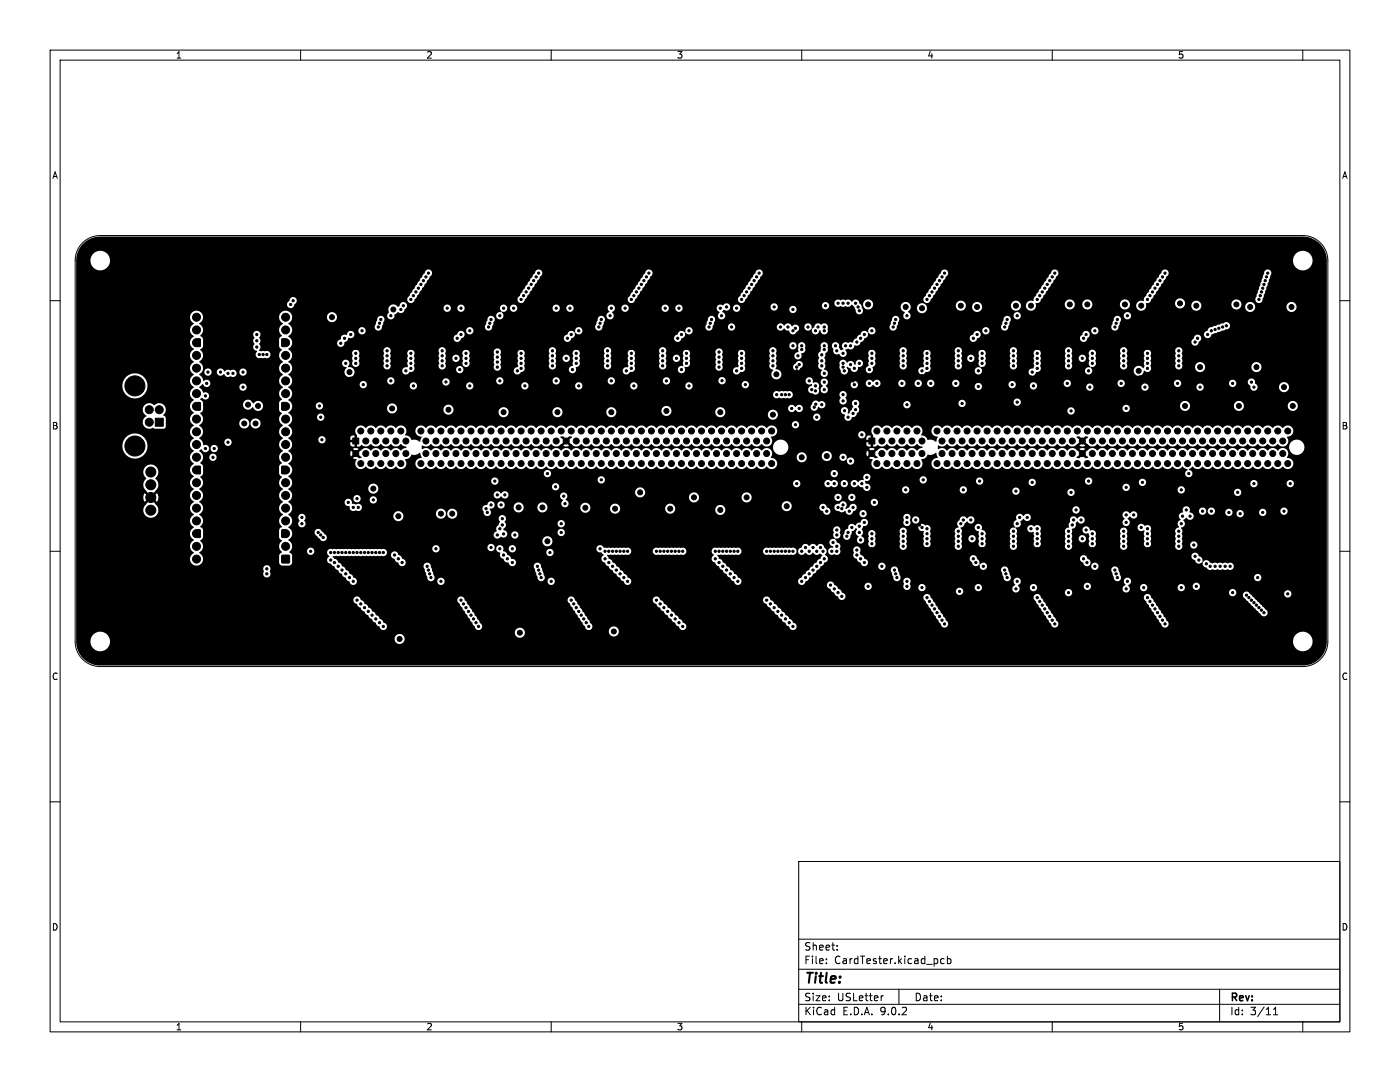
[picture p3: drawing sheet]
<svg xmlns="http://www.w3.org/2000/svg" width="279mm" height="216mm" viewBox="0 0 279 216" stroke-linecap="round" stroke-linejoin="round" font-family="sans-serif">
<defs><g id="words">
<text font-size="2.8" x="160.4" y="196.8">Title:</text>
<g font-size="2.1">
<text x="160.4" y="189.9">Sheet:</text>
<text x="160.4" y="192.6">File:</text>
<text x="166.5" y="192.6">CardTester.kicad_pcb</text>
<text x="160.4" y="202.8">KiCad</text>
<text x="160.4" y="200">Size:</text>
<text x="167" y="200">USLetter</text>
<text x="168.1" y="202.8">E.D.A.</text>
<text x="175.7" y="202.8">9.0.2</text>
<text x="182.4" y="200">Date:</text>
<text x="245.4" y="200.2">Rev:</text>
<text x="245.4" y="202.8">Id:</text>
<text x="249.5" y="202.8">3/11</text>
</g>
<g font-size="1.8">
<text x="35" y="11.9">1</text>
<text x="85" y="11.9">2</text>
<text x="135" y="11.9">3</text>
<text x="185" y="11.9">4</text>
<text x="235" y="11.9">5</text>
<text x="10.3" y="35.9">A</text>
<text x="267.7" y="35.9">A</text>
<text x="10.3" y="85.9">B</text>
<text x="267.7" y="85.9">B</text>
<text x="10.3" y="135.9">C</text>
<text x="267.7" y="135.9">C</text>
<text x="10.3" y="185.9">D</text>
<text x="267.7" y="185.9">D</text>
<text x="35" y="205.8">1</text>
<text x="85" y="205.8">2</text>
<text x="135" y="205.8">3</text>
<text x="185" y="205.8">4</text>
<text x="235" y="205.8">5</text>
</g>
</g></defs>
<g fill="none" stroke="#000" stroke-width=".2">
<path d="M10 10h259.4v195.9h-259.4zM12 12h255.4v191.9h-255.4zM60 10v2M110 10v2M160 10v2M210 10v2M260 10v2M16.5 48.5a5 5 0 0 1 3.5-1.5h240a5 5 0 0 1 5 5v76a5 5 0 0 1-5 5h-240a5 5 0 0 1-5-5v-76a5 5 0 0 1 1.5-3.5zM10 60h2M267.4 60h2M10 110h2M267.4 110h2"/>
<path d="M10 160h2M159.4 171.9h108v32h-108zM267.4 160h2M159.4 197.4h108M159.4 193.4h108M159.4 187.4h108M164.9 192.1v.2M164.9 191.4v.1M167.1 189.4v.2M167.1 188.7v.1M176.3 198.7l-.3 .1M179.4 197.4v3"/>
<path d="M188.4 191.4l-.4-.1-.3 .3 .2 .6h.5M189.1 191.4l.4-.1 .3 .3-.2 .6h-.5M189.1 190.8v1.5M243.4 197.4v6.5M60 203.9v2M110 203.9v2M159.4 200.4h108M160 203.9v2M210 203.9v2M254.1 202.5h.9M254.1 201.4l.5-.4v1.5M260 203.9v2"/>
</g>
<g fill="#000" stroke="#000" stroke-width=".2">
<path d="M38.6 67.9l.5-.3 .9 .1v1.4l-.8 .1a.8 .8 0 0 1-.7-.5 .8 .8 0 0 1 .1-.8zM56.2 67.7l.8-.1a.8 .8 0 0 1 .8 .8 .8 .8 0 0 1-.8 .8l-.8-.1zM31 83.5h1.6v1.6h-1.6zM38.6 93.3l.5-.3 .9 .1v1.4l-.8 .1a.8 .8 0 0 1-.7-.5 .8 .8 0 0 1 .1-.8zM38.6 80.6l.5-.3 .9 .1v1.4l-.8 .1a.8 .8 0 0 1-.7-.5 .8 .8 0 0 1 .1-.8zM56.2 80.4l.8-.1a.8 .8 0 0 1 .8 .8 .8 .8 0 0 1-.8 .8l-.8-.1zM56.2 93.1l.8-.1a.8 .8 0 0 1 .8 .8 .8 .8 0 0 1-.8 .8l-.8-.1zM70.4 87.4h1.2v1.2h-1.2zM173.4 87.4h1.2v1.2h-1.2zM38.6 106l.5-.3 .9 .1v1.4l-.8 .1a.8 .8 0 0 1-.7-.5 .8 .8 0 0 1 .1-.8zM56.2 105.8l.8-.1a.8 .8 0 0 1 .8 .8 .8 .8 0 0 1-.8 .8l-.8-.1zM56.3 110.8h1.4v1.5h-1.4z"/>
<circle cx="82" cy="59.7" r=".22"/>
<circle cx="82.5" cy="59" r=".22"/>
<circle cx="83" cy="58.2" r=".22"/>
<circle cx="83.5" cy="57.5" r=".23"/>
<circle cx="84" cy="56.7" r=".22"/>
<circle cx="84.5" cy="56" r=".22"/>
<circle cx="85" cy="55.2" r=".22"/>
<circle cx="85.5" cy="54.5" r=".23"/>
<circle cx="104" cy="59.7" r=".23"/>
<circle cx="104.5" cy="59" r=".22"/>
<circle cx="105" cy="58.3" r=".22"/>
<circle cx="105.5" cy="57.5" r=".22"/>
<circle cx="106" cy="56.7" r=".23"/>
<circle cx="106.5" cy="56" r=".22"/>
<circle cx="107" cy="55.3" r=".23"/>
<circle cx="107.5" cy="54.5" r=".22"/>
<circle cx="126" cy="59.7" r=".23"/>
<circle cx="126.5" cy="59" r=".22"/>
<circle cx="127" cy="58.3" r=".22"/>
<circle cx="127.5" cy="57.5" r=".22"/>
<circle cx="128" cy="56.7" r=".23"/>
<circle cx="128.5" cy="56" r=".22"/>
<circle cx="129" cy="55.3" r=".22"/>
<circle cx="129.5" cy="54.5" r=".22"/>
<circle cx="148" cy="59.7" r=".23"/>
<circle cx="148.5" cy="59" r=".22"/>
<circle cx="149" cy="58.3" r=".22"/>
<circle cx="149.5" cy="57.5" r=".22"/>
<circle cx="150" cy="56.7" r=".23"/>
<circle cx="150.5" cy="56" r=".22"/>
<circle cx="151" cy="55.3" r=".22"/>
<circle cx="151.5" cy="54.5" r=".22"/>
<circle cx="185" cy="59.7" r=".22"/>
<circle cx="185.5" cy="59" r=".22"/>
<circle cx="186" cy="58.2" r=".22"/>
<circle cx="186.5" cy="57.5" r=".23"/>
<circle cx="187" cy="56.7" r=".22"/>
<circle cx="187.5" cy="56" r=".22"/>
<circle cx="188" cy="55.2" r=".22"/>
<circle cx="188.5" cy="54.5" r=".23"/>
<circle cx="207" cy="59.7" r=".22"/>
<circle cx="207.5" cy="59" r=".22"/>
<circle cx="208" cy="58.2" r=".22"/>
<circle cx="208.5" cy="57.5" r=".23"/>
<circle cx="209" cy="56.7" r=".22"/>
<circle cx="209.5" cy="56" r=".22"/>
<circle cx="210" cy="55.2" r=".22"/>
<circle cx="210.5" cy="54.5" r=".23"/>
<circle cx="229" cy="59.7" r=".23"/>
<circle cx="229.5" cy="59" r=".22"/>
<circle cx="230" cy="58.3" r=".22"/>
<circle cx="230.5" cy="57.5" r=".23"/>
<circle cx="231" cy="56.7" r=".23"/>
<circle cx="231.5" cy="56" r=".22"/>
<circle cx="232" cy="55.3" r=".23"/>
<circle cx="232.5" cy="54.5" r=".22"/>
<circle cx="251.2" cy="59.7" r=".23"/>
<circle cx="251.5" cy="59" r=".22"/>
<circle cx="251.8" cy="58.3" r=".22"/>
<circle cx="252" cy="57.5" r=".23"/>
<circle cx="252.2" cy="56.7" r=".23"/>
<circle cx="252.5" cy="56" r=".22"/>
<circle cx="252.8" cy="55.3" r=".23"/>
<circle cx="253" cy="54.5" r=".23"/>
<circle cx="26.9" cy="77" r="2"/>
<circle cx="39.2" cy="73.5" r=".8"/>
<circle cx="39.2" cy="78.5" r=".8"/>
<circle cx="39.2" cy="65.8" r=".8"/>
<circle cx="39.2" cy="70.9" r=".8"/>
<circle cx="39.2" cy="76" r=".8"/>
<circle cx="39.2" cy="63.3" r=".8"/>
<circle cx="41" cy="79" r=".22"/>
<circle cx="41.3" cy="76.5" r=".22"/>
<circle cx="41.5" cy="74.3" r=".23"/>
<circle cx="44" cy="74.2" r=".22"/>
<circle cx="45.5" cy="74.5" r=".23"/>
<circle cx="46.5" cy="74.5" r=".23"/>
<circle cx="48.5" cy="77.3" r=".23"/>
<circle cx="48.5" cy="74.3" r=".23"/>
<circle cx="51.2" cy="68" r=".22"/>
<circle cx="51.3" cy="69.2" r=".22"/>
<circle cx="51.3" cy="66.7" r=".22"/>
<circle cx="51.7" cy="70.7" r=".23"/>
<circle cx="52.5" cy="70.7" r=".23"/>
<circle cx="53.2" cy="70.7" r=".22"/>
<circle cx="53.5" cy="74.8" r=".5"/>
<circle cx="57" cy="78.5" r=".8"/>
<circle cx="57" cy="70.9" r=".8"/>
<circle cx="57" cy="65.8" r=".8"/>
<circle cx="57" cy="76" r=".8"/>
<circle cx="57" cy="73.5" r=".8"/>
<circle cx="57" cy="63.3" r=".8"/>
<circle cx="58" cy="60.7" r=".22"/>
<circle cx="58.5" cy="60" r=".22"/>
<circle cx="66.2" cy="63.3" r=".5"/>
<circle cx="68" cy="68.5" r=".22"/>
<circle cx="68.7" cy="67.5" r=".23"/>
<circle cx="69" cy="72.5" r=".22"/>
<circle cx="69.7" cy="74.2" r=".5"/>
<circle cx="70" cy="75.8" r=".5"/>
<circle cx="70" cy="66.7" r=".22"/>
<circle cx="71" cy="70.5" r=".22"/>
<circle cx="71" cy="69.5" r=".22"/>
<circle cx="71" cy="71.5" r=".22"/>
<circle cx="71" cy="72.5" r=".22"/>
<circle cx="72.2" cy="66" r=".22"/>
<circle cx="72.5" cy="76.8" r=".22"/>
<circle cx="75.5" cy="65.3" r=".23"/>
<circle cx="75.8" cy="64.5" r=".22"/>
<circle cx="76" cy="63.7" r=".22"/>
<circle cx="77.2" cy="73" r=".22"/>
<circle cx="77.2" cy="70" r=".22"/>
<circle cx="77.2" cy="71" r=".22"/>
<circle cx="77.2" cy="72" r=".22"/>
<circle cx="78" cy="63" r=".22"/>
<circle cx="78" cy="76" r=".22"/>
<circle cx="78.5" cy="61.8" r=".5"/>
<circle cx="80" cy="61.7" r=".22"/>
<circle cx="80.5" cy="61" r=".22"/>
<circle cx="81" cy="74" r=".22"/>
<circle cx="81" cy="75.5" r=".22"/>
<circle cx="82" cy="70.5" r=".22"/>
<circle cx="82" cy="69.5" r=".22"/>
<circle cx="82" cy="71.5" r=".22"/>
<circle cx="82" cy="72.5" r=".22"/>
<circle cx="82" cy="73.5" r=".22"/>
<circle cx="82.5" cy="77" r=".22"/>
<circle cx="88.2" cy="73" r=".22"/>
<circle cx="88.2" cy="70" r=".22"/>
<circle cx="88.2" cy="72" r=".22"/>
<circle cx="88.2" cy="71" r=".22"/>
<circle cx="89" cy="76.2" r=".22"/>
<circle cx="89.2" cy="61.5" r=".23"/>
<circle cx="91" cy="71.5" r=".23"/>
<circle cx="91.2" cy="67.5" r=".23"/>
<circle cx="91.7" cy="73.8" r=".22"/>
<circle cx="92" cy="61.5" r=".23"/>
<circle cx="92" cy="75.3" r=".23"/>
<circle cx="92" cy="66.7" r=".23"/>
<circle cx="93" cy="69.5" r=".23"/>
<circle cx="93" cy="70.5" r=".23"/>
<circle cx="93" cy="72.5" r=".23"/>
<circle cx="93" cy="71.5" r=".23"/>
<circle cx="93.7" cy="66" r=".22"/>
<circle cx="93.7" cy="77" r=".22"/>
<circle cx="97.5" cy="65.3" r=".23"/>
<circle cx="97.8" cy="64.5" r=".22"/>
<circle cx="98" cy="63.7" r=".23"/>
<circle cx="99.2" cy="72.3" r=".23"/>
<circle cx="99.2" cy="71.3" r=".23"/>
<circle cx="99.2" cy="73.3" r=".23"/>
<circle cx="99.2" cy="70.3" r=".23"/>
<circle cx="99.7" cy="63" r=".22"/>
<circle cx="99.7" cy="76" r=".22"/>
<circle cx="100.5" cy="61.5" r=".23"/>
<circle cx="102.5" cy="61.5" r=".23"/>
<circle cx="103" cy="75.3" r=".23"/>
<circle cx="103.2" cy="74" r=".22"/>
<circle cx="104" cy="69.5" r=".23"/>
<circle cx="104" cy="70.5" r=".23"/>
<circle cx="104" cy="72.5" r=".23"/>
<circle cx="104" cy="71.5" r=".23"/>
<circle cx="104" cy="73.5" r=".23"/>
<circle cx="104.7" cy="77" r=".22"/>
<circle cx="110.2" cy="73" r=".22"/>
<circle cx="110.2" cy="70" r=".22"/>
<circle cx="110.2" cy="72" r=".22"/>
<circle cx="110.2" cy="71" r=".22"/>
<circle cx="111" cy="76" r=".22"/>
<circle cx="111" cy="61.5" r=".23"/>
<circle cx="113" cy="71.5" r=".23"/>
<circle cx="113.2" cy="67.5" r=".23"/>
<circle cx="113.8" cy="61.5" r=".22"/>
<circle cx="114" cy="66.7" r=".23"/>
<circle cx="114" cy="75.3" r=".23"/>
<circle cx="114.2" cy="73.8" r=".22"/>
<circle cx="115" cy="70.5" r=".23"/>
<circle cx="115" cy="69.5" r=".23"/>
<circle cx="115" cy="71.5" r=".23"/>
<circle cx="115" cy="72.5" r=".23"/>
<circle cx="115.5" cy="77" r=".22"/>
<circle cx="115.5" cy="66" r=".22"/>
<circle cx="119.5" cy="65.2" r=".22"/>
<circle cx="119.8" cy="64.5" r=".22"/>
<circle cx="120" cy="63.7" r=".23"/>
<circle cx="121.2" cy="73" r=".22"/>
<circle cx="121.2" cy="70" r=".22"/>
<circle cx="121.2" cy="72" r=".22"/>
<circle cx="121.2" cy="71" r=".22"/>
<circle cx="121.7" cy="63" r=".22"/>
<circle cx="122" cy="76" r=".22"/>
<circle cx="122" cy="61.5" r=".23"/>
<circle cx="124.8" cy="61.5" r=".23"/>
<circle cx="125" cy="74" r=".22"/>
<circle cx="125" cy="75.5" r=".23"/>
<circle cx="126" cy="69.5" r=".23"/>
<circle cx="126" cy="70.5" r=".23"/>
<circle cx="126" cy="72.5" r=".23"/>
<circle cx="126" cy="71.5" r=".23"/>
<circle cx="126" cy="73.5" r=".23"/>
<circle cx="126.5" cy="77" r=".22"/>
<circle cx="132.2" cy="73" r=".22"/>
<circle cx="132.2" cy="70" r=".22"/>
<circle cx="132.2" cy="71" r=".22"/>
<circle cx="132.2" cy="72" r=".22"/>
<circle cx="132.8" cy="61.5" r=".23"/>
<circle cx="133" cy="76" r=".22"/>
<circle cx="135" cy="71.5" r=".23"/>
<circle cx="135.2" cy="67.5" r=".23"/>
<circle cx="135.5" cy="61.5" r=".22"/>
<circle cx="136" cy="73.8" r=".22"/>
<circle cx="136" cy="66.7" r=".23"/>
<circle cx="136" cy="75.3" r=".23"/>
<circle cx="137" cy="70.5" r=".23"/>
<circle cx="137" cy="69.5" r=".23"/>
<circle cx="137" cy="71.5" r=".23"/>
<circle cx="137" cy="72.5" r=".23"/>
<circle cx="137.5" cy="66" r=".22"/>
<circle cx="137.5" cy="77" r=".22"/>
<circle cx="141.5" cy="65.2" r=".22"/>
<circle cx="141.8" cy="64.5" r=".23"/>
<circle cx="142" cy="63.7" r=".23"/>
<circle cx="143.5" cy="71.2" r=".22"/>
<circle cx="143.5" cy="72.2" r=".22"/>
<circle cx="143.5" cy="73.2" r=".22"/>
<circle cx="143.5" cy="70.2" r=".22"/>
<circle cx="143.8" cy="61.5" r=".23"/>
<circle cx="144" cy="63" r=".22"/>
<circle cx="144.1" cy="76" r=".23"/>
<circle cx="145" cy="61.3" r=".23"/>
<circle cx="146" cy="65.3" r=".23"/>
<circle cx="147" cy="74" r=".22"/>
<circle cx="147" cy="75.5" r=".23"/>
<circle cx="147" cy="61.5" r=".23"/>
<circle cx="148" cy="69.5" r=".23"/>
<circle cx="148" cy="70.5" r=".23"/>
<circle cx="148" cy="71.5" r=".23"/>
<circle cx="148" cy="72.5" r=".23"/>
<circle cx="148" cy="73.5" r=".23"/>
<circle cx="148.7" cy="76.8" r=".22"/>
<circle cx="154.2" cy="73" r=".22"/>
<circle cx="154.2" cy="70" r=".22"/>
<circle cx="154.2" cy="72" r=".22"/>
<circle cx="154.2" cy="71" r=".22"/>
<circle cx="154.5" cy="61.3" r=".23"/>
<circle cx="154.9" cy="74.7" r=".5"/>
<circle cx="155" cy="78.8" r=".22"/>
<circle cx="155.7" cy="65.3" r=".23"/>
<circle cx="156" cy="78.8" r=".22"/>
<circle cx="156.7" cy="78.8" r=".22"/>
<circle cx="157.3" cy="65.2" r=".22"/>
<circle cx="157.5" cy="78.8" r=".22"/>
<circle cx="158.2" cy="69" r=".22"/>
<circle cx="158.2" cy="66" r=".22"/>
<circle cx="158.3" cy="61.7" r=".22"/>
<circle cx="158.7" cy="65.5" r=".23"/>
<circle cx="159" cy="74" r=".22"/>
<circle cx="159" cy="73.3" r=".23"/>
<circle cx="159.2" cy="71" r=".22"/>
<circle cx="159.5" cy="72.7" r=".23"/>
<circle cx="160" cy="69" r=".22"/>
<circle cx="160" cy="69.7" r=".23"/>
<circle cx="161.2" cy="62" r=".22"/>
<circle cx="161.3" cy="65.2" r=".22"/>
<circle cx="161.5" cy="76" r=".22"/>
<circle cx="162" cy="77.8" r=".22"/>
<circle cx="162.7" cy="78" r=".22"/>
<circle cx="162.7" cy="66" r=".22"/>
<circle cx="162.7" cy="77" r=".22"/>
<circle cx="163.3" cy="65.2" r=".22"/>
<circle cx="164" cy="73" r=".22"/>
<circle cx="164" cy="72" r=".22"/>
<circle cx="164" cy="70.8" r=".23"/>
<circle cx="164.5" cy="77.8" r=".22"/>
<circle cx="164.5" cy="69" r=".22"/>
<circle cx="164.5" cy="66" r=".22"/>
<circle cx="164.5" cy="76.3" r=".23"/>
<circle cx="164.5" cy="74.5" r=".23"/>
<circle cx="164.5" cy="69.7" r=".23"/>
<circle cx="164.5" cy="65.3" r=".23"/>
<circle cx="164.7" cy="61" r=".22"/>
<circle cx="166.7" cy="69" r=".22"/>
<circle cx="167" cy="70" r=".22"/>
<circle cx="167.3" cy="60.5" r=".22"/>
<circle cx="168.2" cy="78.8" r=".22"/>
<circle cx="168.2" cy="80" r=".22"/>
<circle cx="168.3" cy="70.5" r=".22"/>
<circle cx="168.3" cy="60.5" r=".22"/>
<circle cx="168.3" cy="73.2" r=".22"/>
<circle cx="168.3" cy="72.5" r=".22"/>
<circle cx="168.5" cy="74" r=".22"/>
<circle cx="168.7" cy="69" r=".22"/>
<circle cx="169.3" cy="60.5" r=".22"/>
<circle cx="169.7" cy="69" r=".22"/>
<circle cx="169.7" cy="72.7" r=".23"/>
<circle cx="170.2" cy="76" r=".22"/>
<circle cx="170.5" cy="76.8" r=".22"/>
<circle cx="170.5" cy="73.5" r=".23"/>
<circle cx="170.7" cy="60.5" r=".23"/>
<circle cx="171" cy="68.2" r=".22"/>
<circle cx="171.3" cy="61.2" r=".22"/>
<circle cx="171.5" cy="62" r=".22"/>
<circle cx="171.5" cy="72.5" r=".23"/>
<circle cx="171.7" cy="67.5" r=".23"/>
<circle cx="172.5" cy="66.7" r=".23"/>
<circle cx="173" cy="75.2" r=".22"/>
<circle cx="173.2" cy="60.8" r=".5"/>
<circle cx="173.5" cy="73.8" r=".22"/>
<circle cx="173.5" cy="76.5" r=".23"/>
<circle cx="174" cy="66" r=".22"/>
<circle cx="174" cy="70.5" r=".22"/>
<circle cx="174" cy="69.5" r=".22"/>
<circle cx="174" cy="72.5" r=".22"/>
<circle cx="174" cy="71.5" r=".22"/>
<circle cx="175" cy="76.5" r=".22"/>
<circle cx="178.3" cy="65.2" r=".22"/>
<circle cx="178.5" cy="64.5" r=".23"/>
<circle cx="178.7" cy="63.7" r=".23"/>
<circle cx="180" cy="76.5" r=".22"/>
<circle cx="180.2" cy="73" r=".22"/>
<circle cx="180.2" cy="70" r=".22"/>
<circle cx="180.2" cy="72" r=".22"/>
<circle cx="180.2" cy="71" r=".22"/>
<circle cx="180.8" cy="61.2" r=".5"/>
<circle cx="181" cy="63" r=".22"/>
<circle cx="183.3" cy="76.5" r=".22"/>
<circle cx="184" cy="74" r=".22"/>
<circle cx="184" cy="75" r=".22"/>
<circle cx="184" cy="61.5" r=".5"/>
<circle cx="185" cy="69.5" r=".22"/>
<circle cx="185" cy="70.5" r=".22"/>
<circle cx="185" cy="72.5" r=".22"/>
<circle cx="185" cy="71.5" r=".22"/>
<circle cx="185" cy="73.5" r=".22"/>
<circle cx="185.7" cy="76.5" r=".23"/>
<circle cx="190.7" cy="76.5" r=".23"/>
<circle cx="191.2" cy="73" r=".22"/>
<circle cx="191.2" cy="70" r=".22"/>
<circle cx="191.2" cy="71" r=".22"/>
<circle cx="191.2" cy="72" r=".22"/>
<circle cx="191.8" cy="61" r=".5"/>
<circle cx="193.7" cy="71.5" r=".23"/>
<circle cx="194.3" cy="67.5" r=".23"/>
<circle cx="195" cy="61.2" r=".5"/>
<circle cx="195" cy="75.5" r=".22"/>
<circle cx="195" cy="66.7" r=".22"/>
<circle cx="195.2" cy="74" r=".22"/>
<circle cx="195.3" cy="77.1" r=".23"/>
<circle cx="196" cy="70.5" r=".22"/>
<circle cx="196" cy="69.5" r=".22"/>
<circle cx="196" cy="71.5" r=".22"/>
<circle cx="196" cy="72.5" r=".22"/>
<circle cx="196.7" cy="66" r=".22"/>
<circle cx="200.5" cy="65.3" r=".23"/>
<circle cx="200.8" cy="64.5" r=".22"/>
<circle cx="201" cy="63.7" r=".22"/>
<circle cx="202" cy="76.8" r=".22"/>
<circle cx="202.2" cy="73" r=".22"/>
<circle cx="202.2" cy="70" r=".22"/>
<circle cx="202.2" cy="71" r=".22"/>
<circle cx="202.2" cy="72" r=".22"/>
<circle cx="202.8" cy="61" r=".5"/>
<circle cx="203" cy="63" r=".22"/>
<circle cx="205.8" cy="61" r=".5"/>
<circle cx="205.8" cy="75.2" r=".22"/>
<circle cx="206" cy="74.2" r=".22"/>
<circle cx="206.2" cy="77" r=".22"/>
<circle cx="207" cy="69.5" r=".22"/>
<circle cx="207" cy="70.5" r=".22"/>
<circle cx="207" cy="71.5" r=".22"/>
<circle cx="207" cy="72.5" r=".22"/>
<circle cx="207" cy="73.5" r=".22"/>
<circle cx="213" cy="76.5" r=".22"/>
<circle cx="213.2" cy="73" r=".22"/>
<circle cx="213.2" cy="70" r=".22"/>
<circle cx="213.2" cy="71" r=".22"/>
<circle cx="213.2" cy="72" r=".22"/>
<circle cx="213.5" cy="60.8" r=".5"/>
<circle cx="216" cy="71.5" r=".23"/>
<circle cx="216.2" cy="67.5" r=".23"/>
<circle cx="216.8" cy="66.7" r=".22"/>
<circle cx="217" cy="60.8" r=".5"/>
<circle cx="217" cy="75.2" r=".23"/>
<circle cx="217.2" cy="74" r=".22"/>
<circle cx="217.5" cy="77.3" r=".23"/>
<circle cx="218" cy="70.5" r=".23"/>
<circle cx="218" cy="69.3" r=".23"/>
<circle cx="218" cy="71.5" r=".23"/>
<circle cx="218" cy="72.5" r=".23"/>
<circle cx="218.5" cy="66" r=".22"/>
<circle cx="222.5" cy="65.3" r=".23"/>
<circle cx="222.8" cy="64.5" r=".22"/>
<circle cx="223" cy="63.7" r=".23"/>
<circle cx="223.8" cy="76.5" r=".22"/>
<circle cx="224.2" cy="73" r=".22"/>
<circle cx="224.2" cy="70" r=".22"/>
<circle cx="224.2" cy="72" r=".22"/>
<circle cx="224.2" cy="71" r=".22"/>
<circle cx="224.5" cy="60.8" r=".5"/>
<circle cx="225" cy="63" r=".22"/>
<circle cx="227.3" cy="74" r=".5"/>
<circle cx="227.5" cy="75.5" r=".5"/>
<circle cx="227.8" cy="61" r=".5"/>
<circle cx="228.5" cy="77.3" r=".23"/>
<circle cx="229" cy="69.5" r=".23"/>
<circle cx="229" cy="70.5" r=".23"/>
<circle cx="229" cy="71.5" r=".23"/>
<circle cx="229" cy="72.5" r=".23"/>
<circle cx="229" cy="73.5" r=".23"/>
<circle cx="235" cy="76.5" r=".23"/>
<circle cx="235.2" cy="73" r=".22"/>
<circle cx="235.2" cy="70" r=".22"/>
<circle cx="235.2" cy="72" r=".22"/>
<circle cx="235.2" cy="71" r=".22"/>
<circle cx="235.5" cy="60.5" r=".5"/>
<circle cx="238.5" cy="68.2" r=".22"/>
<circle cx="238.7" cy="70.2" r=".5"/>
<circle cx="238.7" cy="75.2" r=".5"/>
<circle cx="238.7" cy="61" r=".5"/>
<circle cx="239" cy="67.5" r=".23"/>
<circle cx="239.5" cy="73.2" r=".5"/>
<circle cx="239.5" cy="77.2" r=".22"/>
<circle cx="241" cy="66.7" r=".23"/>
<circle cx="241.7" cy="66" r=".22"/>
<circle cx="242.5" cy="65.7" r=".22"/>
<circle cx="243.2" cy="65.5" r=".23"/>
<circle cx="244" cy="65.3" r=".23"/>
<circle cx="244.7" cy="65" r=".22"/>
<circle cx="246" cy="76.5" r=".23"/>
<circle cx="246.7" cy="60.8" r=".5"/>
<circle cx="249.5" cy="61.2" r=".5"/>
<circle cx="249.5" cy="74.8" r=".5"/>
<circle cx="249.8" cy="76.3" r=".23"/>
<circle cx="250" cy="69" r=".5"/>
<circle cx="250.2" cy="77.3" r=".23"/>
<circle cx="250.7" cy="73.2" r=".5"/>
<circle cx="256.2" cy="77.2" r=".5"/>
<circle cx="257.8" cy="61.2" r=".5"/>
<circle cx="26.9" cy="89" r="2"/>
<circle cx="29.8" cy="81.7" r=".8"/>
<circle cx="29.8" cy="84.2" r=".8"/>
<circle cx="30.1" cy="99.3" r="1"/>
<circle cx="30.1" cy="96.7" r="1"/>
<circle cx="30.1" cy="94.2" r="1"/>
<circle cx="31.8" cy="81.7" r=".8"/>
<circle cx="39.2" cy="83.6" r=".8"/>
<circle cx="39.2" cy="98.9" r=".8"/>
<circle cx="39.2" cy="96.3" r=".8"/>
<circle cx="39.2" cy="88.7" r=".8"/>
<circle cx="39.2" cy="86.2" r=".8"/>
<circle cx="39.2" cy="91.2" r=".8"/>
<circle cx="41" cy="89.5" r=".23"/>
<circle cx="42.5" cy="91.2" r=".23"/>
<circle cx="42.7" cy="89.5" r=".23"/>
<circle cx="45" cy="93.3" r=".5"/>
<circle cx="45.5" cy="88.2" r=".23"/>
<circle cx="48.8" cy="84.5" r=".5"/>
<circle cx="49.5" cy="80.8" r=".5"/>
<circle cx="50.5" cy="80" r=".22"/>
<circle cx="51" cy="84.5" r=".5"/>
<circle cx="51.5" cy="81" r=".5"/>
<circle cx="57" cy="96.3" r=".8"/>
<circle cx="57" cy="98.9" r=".8"/>
<circle cx="57" cy="83.6" r=".8"/>
<circle cx="57" cy="88.7" r=".8"/>
<circle cx="57" cy="86.2" r=".8"/>
<circle cx="57" cy="91.2" r=".8"/>
<circle cx="63.7" cy="81" r=".22"/>
<circle cx="64" cy="83.2" r=".22"/>
<circle cx="64.2" cy="87.8" r=".22"/>
<circle cx="70.5" cy="82.5" r=".5"/>
<circle cx="71" cy="90.5" r=".6"/>
<circle cx="71.3" cy="99.5" r=".23"/>
<circle cx="72" cy="92.5" r=".6"/>
<circle cx="72" cy="86" r=".6"/>
<circle cx="73" cy="90.5" r=".6"/>
<circle cx="73" cy="88" r=".6"/>
<circle cx="74" cy="92.5" r=".6"/>
<circle cx="74" cy="86" r=".6"/>
<circle cx="74.5" cy="99.8" r=".22"/>
<circle cx="74.5" cy="97.5" r=".5"/>
<circle cx="75" cy="90.5" r=".6"/>
<circle cx="75" cy="88" r=".6"/>
<circle cx="76" cy="92.5" r=".6"/>
<circle cx="76" cy="86" r=".6"/>
<circle cx="77" cy="90.5" r=".6"/>
<circle cx="77" cy="88" r=".6"/>
<circle cx="78" cy="92.5" r=".6"/>
<circle cx="78" cy="86" r=".6"/>
<circle cx="78.2" cy="81.5" r=".5"/>
<circle cx="79" cy="90.5" r=".6"/>
<circle cx="79" cy="88" r=".6"/>
<circle cx="79.5" cy="97.5" r=".5"/>
<circle cx="80" cy="92.5" r=".6"/>
<circle cx="80" cy="86" r=".6"/>
<circle cx="81" cy="90.5" r=".6"/>
<circle cx="81" cy="88" r=".6"/>
<circle cx="81.5" cy="82.8" r=".5"/>
<circle cx="84" cy="92.5" r=".6"/>
<circle cx="84" cy="86" r=".6"/>
<circle cx="85" cy="90.5" r=".6"/>
<circle cx="85" cy="88" r=".6"/>
<circle cx="86" cy="92.5" r=".6"/>
<circle cx="86" cy="86" r=".6"/>
<circle cx="87" cy="90.5" r=".6"/>
<circle cx="87" cy="88" r=".6"/>
<circle cx="88" cy="92.5" r=".6"/>
<circle cx="88" cy="86" r=".6"/>
<circle cx="89" cy="90.5" r=".6"/>
<circle cx="89" cy="88" r=".6"/>
<circle cx="89.5" cy="81.8" r=".5"/>
<circle cx="90" cy="92.5" r=".6"/>
<circle cx="90" cy="86" r=".6"/>
<circle cx="90.5" cy="97.8" r=".5"/>
<circle cx="91" cy="90.5" r=".6"/>
<circle cx="91" cy="88" r=".6"/>
<circle cx="91.7" cy="81" r=".22"/>
<circle cx="92" cy="92.5" r=".6"/>
<circle cx="92" cy="86" r=".6"/>
<circle cx="93" cy="90.5" r=".6"/>
<circle cx="93" cy="88" r=".6"/>
<circle cx="94" cy="92.5" r=".6"/>
<circle cx="94" cy="86" r=".6"/>
<circle cx="95" cy="90.5" r=".6"/>
<circle cx="95" cy="88" r=".6"/>
<circle cx="96" cy="92.5" r=".6"/>
<circle cx="96" cy="86" r=".6"/>
<circle cx="97" cy="90.5" r=".6"/>
<circle cx="97" cy="88" r=".6"/>
<circle cx="98" cy="92.5" r=".6"/>
<circle cx="98" cy="86" r=".6"/>
<circle cx="98.8" cy="96" r=".22"/>
<circle cx="99" cy="90.5" r=".6"/>
<circle cx="99" cy="88" r=".6"/>
<circle cx="99.2" cy="98.8" r=".22"/>
<circle cx="100" cy="92.5" r=".6"/>
<circle cx="100" cy="86" r=".6"/>
<circle cx="100.5" cy="82.2" r=".5"/>
<circle cx="100.7" cy="98.7" r=".22"/>
<circle cx="101" cy="90.5" r=".6"/>
<circle cx="101" cy="88" r=".6"/>
<circle cx="102" cy="92.5" r=".6"/>
<circle cx="102" cy="96" r=".23"/>
<circle cx="102" cy="86" r=".6"/>
<circle cx="103" cy="81.2" r=".5"/>
<circle cx="103" cy="90.5" r=".6"/>
<circle cx="103" cy="88" r=".6"/>
<circle cx="104" cy="92.5" r=".6"/>
<circle cx="104" cy="86" r=".6"/>
<circle cx="105" cy="90.5" r=".6"/>
<circle cx="105" cy="88" r=".6"/>
<circle cx="106" cy="92.5" r=".6"/>
<circle cx="106" cy="86" r=".6"/>
<circle cx="107" cy="90.5" r=".6"/>
<circle cx="107" cy="88" r=".6"/>
<circle cx="108" cy="92.5" r=".6"/>
<circle cx="108" cy="86" r=".6"/>
<circle cx="109" cy="90.5" r=".6"/>
<circle cx="109" cy="88" r=".6"/>
<circle cx="109.2" cy="94.5" r=".23"/>
<circle cx="110" cy="92.5" r=".6"/>
<circle cx="110" cy="86" r=".6"/>
<circle cx="110.9" cy="97.1" r=".23"/>
<circle cx="111" cy="90.5" r=".6"/>
<circle cx="111" cy="88" r=".6"/>
<circle cx="111.3" cy="82.2" r=".5"/>
<circle cx="112" cy="92.5" r=".6"/>
<circle cx="112" cy="86" r=".6"/>
<circle cx="112.5" cy="99" r=".22"/>
<circle cx="113" cy="96.8" r=".22"/>
<circle cx="113" cy="90.5" r=".6"/>
<circle cx="113" cy="88" r=".6"/>
<circle cx="113.7" cy="81.2" r=".5"/>
<circle cx="114" cy="92.5" r=".6"/>
<circle cx="114" cy="86" r=".6"/>
<circle cx="115" cy="90.5" r=".6"/>
<circle cx="115" cy="88" r=".6"/>
<circle cx="116" cy="92.5" r=".6"/>
<circle cx="116" cy="86" r=".6"/>
<circle cx="117" cy="90.5" r=".6"/>
<circle cx="117" cy="88" r=".6"/>
<circle cx="118" cy="92.5" r=".6"/>
<circle cx="118" cy="86" r=".6"/>
<circle cx="119" cy="90.5" r=".6"/>
<circle cx="119" cy="88" r=".6"/>
<circle cx="120" cy="95.8" r=".22"/>
<circle cx="120" cy="92.5" r=".6"/>
<circle cx="120" cy="86" r=".6"/>
<circle cx="121" cy="90.5" r=".6"/>
<circle cx="121" cy="88" r=".6"/>
<circle cx="122" cy="82.2" r=".5"/>
<circle cx="122" cy="92.5" r=".6"/>
<circle cx="122" cy="86" r=".6"/>
<circle cx="123" cy="90.5" r=".6"/>
<circle cx="123" cy="88" r=".6"/>
<circle cx="124" cy="92.5" r=".6"/>
<circle cx="124" cy="86" r=".6"/>
<circle cx="124.3" cy="82.2" r=".5"/>
<circle cx="125" cy="90.5" r=".6"/>
<circle cx="125" cy="88" r=".6"/>
<circle cx="126" cy="92.5" r=".6"/>
<circle cx="126" cy="86" r=".6"/>
<circle cx="127" cy="90.5" r=".6"/>
<circle cx="127" cy="88" r=".6"/>
<circle cx="127.7" cy="98.3" r=".5"/>
<circle cx="128" cy="92.5" r=".6"/>
<circle cx="128" cy="86" r=".6"/>
<circle cx="129" cy="90.5" r=".6"/>
<circle cx="129" cy="88" r=".6"/>
<circle cx="130" cy="92.5" r=".6"/>
<circle cx="130" cy="86" r=".6"/>
<circle cx="131" cy="90.5" r=".6"/>
<circle cx="131" cy="88" r=".6"/>
<circle cx="132" cy="92.5" r=".6"/>
<circle cx="132" cy="86" r=".6"/>
<circle cx="133" cy="90.5" r=".6"/>
<circle cx="133" cy="88" r=".6"/>
<circle cx="133" cy="82" r=".5"/>
<circle cx="134" cy="92.5" r=".6"/>
<circle cx="134" cy="86" r=".6"/>
<circle cx="135" cy="90.5" r=".6"/>
<circle cx="135" cy="88" r=".6"/>
<circle cx="135.5" cy="82.2" r=".5"/>
<circle cx="136" cy="92.5" r=".6"/>
<circle cx="136" cy="86" r=".6"/>
<circle cx="137" cy="90.5" r=".6"/>
<circle cx="137" cy="88" r=".6"/>
<circle cx="138" cy="92.5" r=".6"/>
<circle cx="138" cy="86" r=".6"/>
<circle cx="138.5" cy="99.3" r=".5"/>
<circle cx="139" cy="90.5" r=".6"/>
<circle cx="139" cy="88" r=".6"/>
<circle cx="140" cy="92.5" r=".6"/>
<circle cx="140" cy="86" r=".6"/>
<circle cx="141" cy="90.5" r=".6"/>
<circle cx="141" cy="88" r=".6"/>
<circle cx="142" cy="92.5" r=".6"/>
<circle cx="142" cy="86" r=".6"/>
<circle cx="143" cy="90.5" r=".6"/>
<circle cx="143" cy="88" r=".6"/>
<circle cx="143.7" cy="82.2" r=".5"/>
<circle cx="144" cy="92.5" r=".6"/>
<circle cx="144" cy="86" r=".6"/>
<circle cx="145" cy="90.5" r=".6"/>
<circle cx="145" cy="88" r=".6"/>
<circle cx="146" cy="92.5" r=".6"/>
<circle cx="146" cy="86" r=".6"/>
<circle cx="146.2" cy="82.2" r=".5"/>
<circle cx="147" cy="90.5" r=".6"/>
<circle cx="147" cy="88" r=".6"/>
<circle cx="148" cy="92.5" r=".6"/>
<circle cx="148" cy="86" r=".6"/>
<circle cx="149" cy="90.5" r=".6"/>
<circle cx="149" cy="88" r=".6"/>
<circle cx="149" cy="99.3" r=".5"/>
<circle cx="150" cy="92.5" r=".6"/>
<circle cx="150" cy="86" r=".6"/>
<circle cx="151" cy="90.5" r=".6"/>
<circle cx="151" cy="88" r=".6"/>
<circle cx="152" cy="92.5" r=".6"/>
<circle cx="152" cy="86" r=".6"/>
<circle cx="153" cy="90.5" r=".6"/>
<circle cx="153" cy="88" r=".6"/>
<circle cx="154" cy="92.5" r=".6"/>
<circle cx="154" cy="86" r=".6"/>
<circle cx="154.3" cy="82.8" r=".5"/>
<circle cx="158" cy="81.5" r=".23"/>
<circle cx="158.7" cy="84.8" r=".22"/>
<circle cx="159" cy="96.5" r=".23"/>
<circle cx="159.5" cy="81.5" r=".23"/>
<circle cx="160" cy="91.2" r=".5"/>
<circle cx="161.8" cy="85" r=".5"/>
<circle cx="162.5" cy="81.3" r=".23"/>
<circle cx="162.8" cy="80.6" r=".23"/>
<circle cx="163" cy="83.3" r=".23"/>
<circle cx="164" cy="80.8" r=".22"/>
<circle cx="165" cy="91" r=".5"/>
<circle cx="165.3" cy="96.5" r=".22"/>
<circle cx="166.5" cy="94.5" r=".23"/>
<circle cx="166.5" cy="96.5" r=".23"/>
<circle cx="167" cy="86.2" r=".5"/>
<circle cx="167.3" cy="99.2" r=".22"/>
<circle cx="168.3" cy="91.2" r=".22"/>
<circle cx="168.5" cy="96.5" r=".23"/>
<circle cx="168.6" cy="82" r=".22"/>
<circle cx="169.3" cy="83.2" r=".22"/>
<circle cx="169.7" cy="92" r=".23"/>
<circle cx="170" cy="99.2" r=".22"/>
<circle cx="170.3" cy="82.5" r=".22"/>
<circle cx="170.5" cy="96.5" r=".23"/>
<circle cx="170.7" cy="81.8" r=".22"/>
<circle cx="170.7" cy="80.5" r=".23"/>
<circle cx="172" cy="86.7" r=".22"/>
<circle cx="172" cy="96.5" r=".22"/>
<circle cx="173" cy="97.2" r=".22"/>
<circle cx="173" cy="95.2" r=".22"/>
<circle cx="173.7" cy="82.3" r=".23"/>
<circle cx="174" cy="90.5" r=".6"/>
<circle cx="174" cy="95.5" r=".22"/>
<circle cx="175" cy="92.5" r=".6"/>
<circle cx="175" cy="86" r=".6"/>
<circle cx="176" cy="90.5" r=".6"/>
<circle cx="176" cy="88" r=".6"/>
<circle cx="177" cy="92.5" r=".6"/>
<circle cx="177" cy="86" r=".6"/>
<circle cx="178" cy="90.5" r=".6"/>
<circle cx="178" cy="88" r=".6"/>
<circle cx="179" cy="92.5" r=".6"/>
<circle cx="179" cy="86" r=".6"/>
<circle cx="180" cy="90.5" r=".6"/>
<circle cx="180" cy="88" r=".6"/>
<circle cx="180.7" cy="97.8" r=".22"/>
<circle cx="181" cy="92.5" r=".6"/>
<circle cx="181" cy="86" r=".6"/>
<circle cx="181" cy="80.7" r=".22"/>
<circle cx="182" cy="90.5" r=".6"/>
<circle cx="182" cy="88" r=".6"/>
<circle cx="183" cy="92.5" r=".6"/>
<circle cx="183" cy="86" r=".6"/>
<circle cx="183.7" cy="98" r=".23"/>
<circle cx="184" cy="90.5" r=".6"/>
<circle cx="184" cy="88" r=".6"/>
<circle cx="184.2" cy="95.8" r=".22"/>
<circle cx="184.3" cy="80.5" r=".23"/>
<circle cx="187" cy="92.5" r=".6"/>
<circle cx="187" cy="86" r=".6"/>
<circle cx="188" cy="90.5" r=".6"/>
<circle cx="188" cy="88" r=".6"/>
<circle cx="189" cy="92.5" r=".6"/>
<circle cx="189" cy="86" r=".6"/>
<circle cx="190" cy="90.5" r=".6"/>
<circle cx="190" cy="88" r=".6"/>
<circle cx="191" cy="92.5" r=".6"/>
<circle cx="191" cy="86" r=".6"/>
<circle cx="192" cy="90.5" r=".6"/>
<circle cx="192" cy="88" r=".6"/>
<circle cx="192" cy="80.5" r=".22"/>
<circle cx="192.2" cy="97.8" r=".22"/>
<circle cx="193" cy="92.5" r=".6"/>
<circle cx="193" cy="86" r=".6"/>
<circle cx="194" cy="90.5" r=".6"/>
<circle cx="194" cy="88" r=".6"/>
<circle cx="195" cy="92.5" r=".6"/>
<circle cx="195" cy="86" r=".6"/>
<circle cx="195" cy="98" r=".22"/>
<circle cx="195" cy="80.5" r=".22"/>
<circle cx="195.5" cy="96" r=".23"/>
<circle cx="196" cy="90.5" r=".6"/>
<circle cx="196" cy="88" r=".6"/>
<circle cx="197" cy="92.5" r=".6"/>
<circle cx="197" cy="86" r=".6"/>
<circle cx="198" cy="90.5" r=".6"/>
<circle cx="198" cy="88" r=".6"/>
<circle cx="199" cy="92.5" r=".6"/>
<circle cx="199" cy="86" r=".6"/>
<circle cx="200" cy="90.5" r=".6"/>
<circle cx="200" cy="88" r=".6"/>
<circle cx="201" cy="92.5" r=".6"/>
<circle cx="201" cy="86" r=".6"/>
<circle cx="202" cy="90.5" r=".6"/>
<circle cx="202" cy="88" r=".6"/>
<circle cx="202.8" cy="98" r=".22"/>
<circle cx="203" cy="92.5" r=".6"/>
<circle cx="203" cy="86" r=".6"/>
<circle cx="203" cy="80.2" r=".22"/>
<circle cx="204" cy="90.5" r=".6"/>
<circle cx="204" cy="88" r=".6"/>
<circle cx="205" cy="92.5" r=".6"/>
<circle cx="205" cy="86" r=".6"/>
<circle cx="205.8" cy="98" r=".22"/>
<circle cx="206" cy="90.5" r=".6"/>
<circle cx="206" cy="88" r=".6"/>
<circle cx="206" cy="81" r=".22"/>
<circle cx="206" cy="96.2" r=".22"/>
<circle cx="207" cy="92.5" r=".6"/>
<circle cx="207" cy="86" r=".6"/>
<circle cx="208" cy="90.5" r=".6"/>
<circle cx="208" cy="88" r=".6"/>
<circle cx="209" cy="92.5" r=".6"/>
<circle cx="209" cy="86" r=".6"/>
<circle cx="210" cy="90.5" r=".6"/>
<circle cx="210" cy="88" r=".6"/>
<circle cx="211" cy="92.5" r=".6"/>
<circle cx="211" cy="86" r=".6"/>
<circle cx="212" cy="90.5" r=".6"/>
<circle cx="212" cy="88" r=".6"/>
<circle cx="213" cy="92.5" r=".6"/>
<circle cx="213" cy="86" r=".6"/>
<circle cx="213.7" cy="82" r=".22"/>
<circle cx="213.8" cy="98.2" r=".22"/>
<circle cx="214" cy="90.5" r=".6"/>
<circle cx="214" cy="88" r=".6"/>
<circle cx="215" cy="92.5" r=".6"/>
<circle cx="215" cy="86" r=".6"/>
<circle cx="216" cy="90.5" r=".6"/>
<circle cx="216" cy="88" r=".6"/>
<circle cx="217" cy="92.5" r=".6"/>
<circle cx="217" cy="86" r=".6"/>
<circle cx="217.2" cy="80.8" r=".22"/>
<circle cx="217.2" cy="98" r=".23"/>
<circle cx="217.2" cy="96" r=".23"/>
<circle cx="218" cy="90.5" r=".6"/>
<circle cx="218" cy="88" r=".6"/>
<circle cx="219" cy="92.5" r=".6"/>
<circle cx="219" cy="86" r=".6"/>
<circle cx="220" cy="90.5" r=".6"/>
<circle cx="220" cy="88" r=".6"/>
<circle cx="221" cy="92.5" r=".6"/>
<circle cx="221" cy="86" r=".6"/>
<circle cx="222" cy="90.5" r=".6"/>
<circle cx="222" cy="88" r=".6"/>
<circle cx="223" cy="92.5" r=".6"/>
<circle cx="223" cy="86" r=".6"/>
<circle cx="224" cy="90.5" r=".6"/>
<circle cx="224" cy="88" r=".6"/>
<circle cx="224.8" cy="97.2" r=".22"/>
<circle cx="224.8" cy="81.5" r=".22"/>
<circle cx="225" cy="92.5" r=".6"/>
<circle cx="225" cy="86" r=".6"/>
<circle cx="226" cy="90.5" r=".6"/>
<circle cx="226" cy="88" r=".6"/>
<circle cx="227" cy="92.5" r=".6"/>
<circle cx="227" cy="86" r=".6"/>
<circle cx="228" cy="90.5" r=".6"/>
<circle cx="228" cy="96.2" r=".23"/>
<circle cx="228" cy="88" r=".6"/>
<circle cx="228.2" cy="81.5" r=".23"/>
<circle cx="228.2" cy="97.5" r=".23"/>
<circle cx="229" cy="92.5" r=".6"/>
<circle cx="229" cy="86" r=".6"/>
<circle cx="230" cy="90.5" r=".6"/>
<circle cx="230" cy="88" r=".6"/>
<circle cx="231" cy="92.5" r=".6"/>
<circle cx="231" cy="86" r=".6"/>
<circle cx="232" cy="90.5" r=".6"/>
<circle cx="232" cy="88" r=".6"/>
<circle cx="233" cy="92.5" r=".6"/>
<circle cx="233" cy="86" r=".6"/>
<circle cx="234" cy="90.5" r=".6"/>
<circle cx="234" cy="88" r=".6"/>
<circle cx="235" cy="92.5" r=".6"/>
<circle cx="235" cy="86" r=".6"/>
<circle cx="235.7" cy="97.7" r=".22"/>
<circle cx="236" cy="90.5" r=".6"/>
<circle cx="236" cy="88" r=".6"/>
<circle cx="236.5" cy="81" r=".5"/>
<circle cx="237" cy="92.5" r=".6"/>
<circle cx="237" cy="86" r=".6"/>
<circle cx="237.2" cy="94.5" r=".23"/>
<circle cx="238" cy="90.5" r=".6"/>
<circle cx="238" cy="88" r=".6"/>
<circle cx="239" cy="82" r=".22"/>
<circle cx="239" cy="97.8" r=".22"/>
<circle cx="239" cy="92.5" r=".6"/>
<circle cx="239" cy="86" r=".6"/>
<circle cx="240" cy="90.5" r=".6"/>
<circle cx="240" cy="88" r=".6"/>
<circle cx="241" cy="92.5" r=".6"/>
<circle cx="241" cy="86" r=".6"/>
<circle cx="242" cy="90.5" r=".6"/>
<circle cx="242" cy="88" r=".6"/>
<circle cx="243" cy="92.5" r=".6"/>
<circle cx="243" cy="86" r=".6"/>
<circle cx="244" cy="90.5" r=".6"/>
<circle cx="244" cy="88" r=".6"/>
<circle cx="245" cy="92.5" r=".6"/>
<circle cx="245" cy="86" r=".6"/>
<circle cx="246" cy="90.5" r=".6"/>
<circle cx="246" cy="88" r=".6"/>
<circle cx="247" cy="92.5" r=".6"/>
<circle cx="247" cy="98.2" r=".23"/>
<circle cx="247" cy="86" r=".6"/>
<circle cx="247.3" cy="81" r=".5"/>
<circle cx="248" cy="90.5" r=".6"/>
<circle cx="248" cy="88" r=".6"/>
<circle cx="249" cy="92.5" r=".6"/>
<circle cx="249" cy="86" r=".6"/>
<circle cx="250" cy="90.5" r=".6"/>
<circle cx="250" cy="98.2" r=".23"/>
<circle cx="250" cy="88" r=".6"/>
<circle cx="250.2" cy="81" r=".22"/>
<circle cx="250.2" cy="96.5" r=".23"/>
<circle cx="251" cy="92.5" r=".6"/>
<circle cx="251" cy="86" r=".6"/>
<circle cx="252" cy="90.5" r=".6"/>
<circle cx="252" cy="88" r=".6"/>
<circle cx="253" cy="92.5" r=".6"/>
<circle cx="253" cy="86" r=".6"/>
<circle cx="254" cy="90.5" r=".6"/>
<circle cx="254" cy="88" r=".6"/>
<circle cx="255" cy="92.5" r=".6"/>
<circle cx="255" cy="86" r=".6"/>
<circle cx="256" cy="90.5" r=".6"/>
<circle cx="256" cy="88" r=".6"/>
<circle cx="257" cy="92.5" r=".6"/>
<circle cx="257" cy="86" r=".6"/>
<circle cx="257.5" cy="96.5" r=".23"/>
<circle cx="258" cy="81" r=".5"/>
<circle cx="30.1" cy="101.8" r="1"/>
<circle cx="39.2" cy="109" r=".8"/>
<circle cx="39.2" cy="111.6" r=".8"/>
<circle cx="39.2" cy="101.4" r=".8"/>
<circle cx="39.2" cy="103.9" r=".8"/>
<circle cx="53.2" cy="113.5" r=".22"/>
<circle cx="53.2" cy="114.5" r=".22"/>
<circle cx="57" cy="103.9" r=".8"/>
<circle cx="57" cy="109" r=".8"/>
<circle cx="57" cy="101.4" r=".8"/>
<circle cx="60.3" cy="104.5" r=".23"/>
<circle cx="60.3" cy="103.2" r=".23"/>
<circle cx="62" cy="110" r=".22"/>
<circle cx="63.5" cy="106.2" r=".23"/>
<circle cx="64" cy="106.7" r=".22"/>
<circle cx="64.5" cy="107.2" r=".23"/>
<circle cx="66" cy="111.7" r=".22"/>
<circle cx="66" cy="110.2" r=".22"/>
<circle cx="66.7" cy="112.2" r=".23"/>
<circle cx="66.7" cy="110.2" r=".23"/>
<circle cx="67.5" cy="113" r=".23"/>
<circle cx="67.5" cy="110.2" r=".23"/>
<circle cx="68.2" cy="113.8" r=".22"/>
<circle cx="68.3" cy="110.2" r=".23"/>
<circle cx="69" cy="114.5" r=".22"/>
<circle cx="69" cy="110.2" r=".22"/>
<circle cx="69.5" cy="100.2" r=".23"/>
<circle cx="69.7" cy="110.2" r=".23"/>
<circle cx="69.7" cy="115.2" r=".23"/>
<circle cx="70.5" cy="101.2" r=".23"/>
<circle cx="70.5" cy="116" r=".23"/>
<circle cx="70.5" cy="110.2" r=".23"/>
<circle cx="71.2" cy="119.8" r=".22"/>
<circle cx="71.3" cy="110.2" r=".23"/>
<circle cx="71.5" cy="101.2" r=".23"/>
<circle cx="72" cy="110.2" r=".22"/>
<circle cx="72.7" cy="110.2" r=".23"/>
<circle cx="73.5" cy="110.2" r=".23"/>
<circle cx="74.3" cy="110.2" r=".23"/>
<circle cx="75" cy="110.2" r=".22"/>
<circle cx="75.8" cy="110.2" r=".22"/>
<circle cx="76.5" cy="110.2" r=".23"/>
<circle cx="78.8" cy="110.7" r=".22"/>
<circle cx="79.5" cy="111.5" r=".22"/>
<circle cx="79.5" cy="103" r=".5"/>
<circle cx="80.2" cy="108.8" r=".22"/>
<circle cx="80.3" cy="112.2" r=".23"/>
<circle cx="85.2" cy="113" r=".23"/>
<circle cx="85.5" cy="113.8" r=".22"/>
<circle cx="85.7" cy="114.5" r=".22"/>
<circle cx="86" cy="115.2" r=".22"/>
<circle cx="87" cy="109.5" r=".22"/>
<circle cx="88" cy="102.5" r=".5"/>
<circle cx="88" cy="116" r=".22"/>
<circle cx="90.2" cy="102.5" r=".5"/>
<circle cx="91.8" cy="108.2" r=".22"/>
<circle cx="92" cy="119.8" r=".22"/>
<circle cx="97" cy="101.5" r=".23"/>
<circle cx="97.2" cy="102.2" r=".23"/>
<circle cx="98" cy="100.8" r=".22"/>
<circle cx="98" cy="109.2" r=".23"/>
<circle cx="99.2" cy="106.8" r=".22"/>
<circle cx="99.7" cy="109.5" r=".22"/>
<circle cx="99.7" cy="105.5" r=".22"/>
<circle cx="100" cy="100.8" r=".22"/>
<circle cx="100.2" cy="104.8" r=".22"/>
<circle cx="100.2" cy="103.5" r=".23"/>
<circle cx="100.5" cy="110.8" r=".22"/>
<circle cx="100.5" cy="106.5" r=".23"/>
<circle cx="101.2" cy="111.5" r=".22"/>
<circle cx="101.8" cy="100.5" r=".22"/>
<circle cx="102.2" cy="109.5" r=".22"/>
<circle cx="102.2" cy="112.2" r=".23"/>
<circle cx="102.7" cy="106.7" r=".22"/>
<circle cx="103" cy="108.2" r=".23"/>
<circle cx="103.5" cy="101.3" r=".5"/>
<circle cx="107.2" cy="113" r=".23"/>
<circle cx="107.5" cy="113.7" r=".22"/>
<circle cx="107.7" cy="114.5" r=".22"/>
<circle cx="108" cy="115.2" r=".23"/>
<circle cx="108.3" cy="101.3" r=".5"/>
<circle cx="109.3" cy="108" r=".5"/>
<circle cx="109.8" cy="110.2" r=".22"/>
<circle cx="110" cy="116" r=".23"/>
<circle cx="112" cy="104.5" r=".23"/>
<circle cx="112" cy="106.2" r=".23"/>
<circle cx="112.5" cy="109.5" r=".22"/>
<circle cx="112.8" cy="100.5" r=".22"/>
<circle cx="114" cy="119.8" r=".22"/>
<circle cx="115.8" cy="102.2" r=".22"/>
<circle cx="116.8" cy="101.3" r=".5"/>
<circle cx="119.7" cy="109.5" r=".22"/>
<circle cx="120" cy="105.3" r=".5"/>
<circle cx="120.7" cy="111.5" r=".22"/>
<circle cx="120.8" cy="110" r=".22"/>
<circle cx="121.5" cy="112.2" r=".22"/>
<circle cx="121.5" cy="110" r=".22"/>
<circle cx="122.2" cy="113" r=".23"/>
<circle cx="122.2" cy="110" r=".23"/>
<circle cx="122.7" cy="101.5" r=".5"/>
<circle cx="123" cy="113.8" r=".22"/>
<circle cx="123" cy="110" r=".23"/>
<circle cx="123.7" cy="114.5" r=".22"/>
<circle cx="123.8" cy="110" r=".23"/>
<circle cx="124.5" cy="110" r=".22"/>
<circle cx="124.5" cy="115.2" r=".22"/>
<circle cx="125.2" cy="110" r=".23"/>
<circle cx="125.2" cy="116" r=".23"/>
<circle cx="129.5" cy="104.5" r=".5"/>
<circle cx="131" cy="119.8" r=".22"/>
<circle cx="131" cy="110" r=".23"/>
<circle cx="131.8" cy="110" r=".23"/>
<circle cx="132.5" cy="110" r=".22"/>
<circle cx="133.2" cy="110" r=".23"/>
<circle cx="133.7" cy="101.5" r=".5"/>
<circle cx="134" cy="110" r=".23"/>
<circle cx="134.8" cy="110" r=".23"/>
<circle cx="135.5" cy="110" r=".22"/>
<circle cx="136.2" cy="110" r=".23"/>
<circle cx="140.3" cy="105" r=".5"/>
<circle cx="142.7" cy="111.5" r=".22"/>
<circle cx="142.8" cy="110" r=".23"/>
<circle cx="143.5" cy="112.2" r=".22"/>
<circle cx="143.5" cy="110" r=".22"/>
<circle cx="143.7" cy="101.7" r=".5"/>
<circle cx="144.3" cy="113" r=".22"/>
<circle cx="144.3" cy="110" r=".22"/>
<circle cx="145" cy="113.8" r=".22"/>
<circle cx="145" cy="110" r=".23"/>
<circle cx="145.7" cy="114.5" r=".22"/>
<circle cx="145.8" cy="110" r=".23"/>
<circle cx="146.5" cy="110" r=".22"/>
<circle cx="146.5" cy="115.2" r=".22"/>
<circle cx="147.3" cy="110" r=".22"/>
<circle cx="147.3" cy="116" r=".22"/>
<circle cx="152" cy="105" r=".5"/>
<circle cx="153" cy="119.8" r=".22"/>
<circle cx="153" cy="110" r=".23"/>
<circle cx="153.7" cy="110" r=".23"/>
<circle cx="154.5" cy="110" r=".23"/>
<circle cx="155.3" cy="110" r=".22"/>
<circle cx="156" cy="110" r=".23"/>
<circle cx="156.7" cy="110" r=".23"/>
<circle cx="157" cy="101" r=".5"/>
<circle cx="157.5" cy="110" r=".23"/>
<circle cx="158.3" cy="110" r=".22"/>
<circle cx="160" cy="110" r=".23"/>
<circle cx="160" cy="116" r=".23"/>
<circle cx="160.7" cy="109.2" r=".23"/>
<circle cx="160.7" cy="115.2" r=".23"/>
<circle cx="161.5" cy="114.5" r=".22"/>
<circle cx="161.5" cy="110" r=".23"/>
<circle cx="162.2" cy="113.7" r=".22"/>
<circle cx="162.3" cy="109.2" r=".22"/>
<circle cx="163" cy="113" r=".23"/>
<circle cx="163" cy="110" r=".23"/>
<circle cx="163.7" cy="112.2" r=".23"/>
<circle cx="163.7" cy="109.2" r=".23"/>
<circle cx="164.3" cy="101.2" r=".22"/>
<circle cx="164.3" cy="110" r=".22"/>
<circle cx="164.5" cy="111.5" r=".22"/>
<circle cx="165" cy="102" r=".23"/>
<circle cx="165.7" cy="116.8" r=".22"/>
<circle cx="166" cy="110" r=".23"/>
<circle cx="166" cy="105" r=".23"/>
<circle cx="166.3" cy="108.2" r=".22"/>
<circle cx="166.5" cy="117.5" r=".22"/>
<circle cx="167" cy="105.8" r=".22"/>
<circle cx="167" cy="106.8" r=".22"/>
<circle cx="167" cy="109" r=".23"/>
<circle cx="167" cy="110" r=".23"/>
<circle cx="167.3" cy="101.2" r=".22"/>
<circle cx="167.3" cy="118.2" r=".22"/>
<circle cx="168" cy="119" r=".23"/>
<circle cx="168" cy="101.5" r=".23"/>
<circle cx="168.2" cy="100.7" r=".22"/>
<circle cx="169" cy="107" r=".22"/>
<circle cx="169.3" cy="106.2" r=".22"/>
<circle cx="169.5" cy="102" r=".23"/>
<circle cx="170" cy="105.2" r=".22"/>
<circle cx="170.2" cy="107.7" r=".22"/>
<circle cx="170.3" cy="101.2" r=".22"/>
<circle cx="170.5" cy="118.5" r=".22"/>
<circle cx="171" cy="110.7" r=".22"/>
<circle cx="171" cy="109.7" r=".22"/>
<circle cx="171.5" cy="106.2" r=".23"/>
<circle cx="171.5" cy="105" r=".23"/>
<circle cx="171.7" cy="111.5" r=".22"/>
<circle cx="171.7" cy="107.8" r=".22"/>
<circle cx="172.3" cy="102.5" r=".22"/>
<circle cx="172.5" cy="112.2" r=".23"/>
<circle cx="172.5" cy="104.2" r=".23"/>
<circle cx="173.3" cy="117" r=".22"/>
<circle cx="174" cy="106.5" r=".22"/>
<circle cx="174" cy="107.5" r=".22"/>
<circle cx="174" cy="108.5" r=".22"/>
<circle cx="174" cy="109.5" r=".22"/>
<circle cx="174.5" cy="100.2" r=".23"/>
<circle cx="176" cy="113" r=".22"/>
<circle cx="178.5" cy="113.8" r=".22"/>
<circle cx="178.7" cy="114.5" r=".22"/>
<circle cx="179" cy="115.2" r=".22"/>
<circle cx="180.2" cy="109" r=".22"/>
<circle cx="180.2" cy="108" r=".22"/>
<circle cx="180.2" cy="106" r=".22"/>
<circle cx="180.2" cy="107" r=".22"/>
<circle cx="181" cy="104.2" r=".22"/>
<circle cx="181" cy="116" r=".22"/>
<circle cx="181" cy="103.2" r=".22"/>
<circle cx="181" cy="117" r=".22"/>
<circle cx="182.7" cy="103.8" r=".22"/>
<circle cx="183.5" cy="104.8" r=".22"/>
<circle cx="184" cy="117.2" r=".22"/>
<circle cx="184" cy="105.2" r=".22"/>
<circle cx="184.3" cy="118.2" r=".23"/>
<circle cx="185" cy="107.5" r=".22"/>
<circle cx="185" cy="106.5" r=".22"/>
<circle cx="185" cy="108.5" r=".22"/>
<circle cx="185" cy="109.5" r=".22"/>
<circle cx="185" cy="105.5" r=".22"/>
<circle cx="185" cy="119.2" r=".22"/>
<circle cx="185.5" cy="120" r=".23"/>
<circle cx="191.3" cy="109" r=".23"/>
<circle cx="191.3" cy="108" r=".23"/>
<circle cx="191.3" cy="106" r=".23"/>
<circle cx="191.3" cy="107" r=".23"/>
<circle cx="191.5" cy="118" r=".23"/>
<circle cx="191.7" cy="104.5" r=".23"/>
<circle cx="192.2" cy="103.8" r=".22"/>
<circle cx="193.7" cy="103.8" r=".22"/>
<circle cx="194" cy="107.5" r=".22"/>
<circle cx="194.2" cy="111.5" r=".22"/>
<circle cx="194.5" cy="104.5" r=".23"/>
<circle cx="194.7" cy="112.2" r=".23"/>
<circle cx="195.2" cy="118.5" r=".22"/>
<circle cx="195.3" cy="117.2" r=".23"/>
<circle cx="195.3" cy="105.2" r=".23"/>
<circle cx="196" cy="106.5" r=".22"/>
<circle cx="196" cy="107.5" r=".22"/>
<circle cx="196" cy="108.5" r=".22"/>
<circle cx="196" cy="109.5" r=".22"/>
<circle cx="196.3" cy="113" r=".23"/>
<circle cx="200.5" cy="113.8" r=".22"/>
<circle cx="200.7" cy="114.5" r=".22"/>
<circle cx="201" cy="115.2" r=".22"/>
<circle cx="202.3" cy="108" r=".23"/>
<circle cx="202.3" cy="109" r=".23"/>
<circle cx="202.3" cy="106" r=".23"/>
<circle cx="202.3" cy="107" r=".23"/>
<circle cx="202.7" cy="117.5" r=".22"/>
<circle cx="203" cy="104.5" r=".22"/>
<circle cx="203" cy="116" r=".22"/>
<circle cx="203.5" cy="103.2" r=".23"/>
<circle cx="205" cy="103.2" r=".22"/>
<circle cx="205.7" cy="105.5" r=".22"/>
<circle cx="206" cy="104.2" r=".22"/>
<circle cx="206.3" cy="117.2" r=".23"/>
<circle cx="207" cy="106.5" r=".22"/>
<circle cx="207" cy="107.5" r=".22"/>
<circle cx="207" cy="108.5" r=".22"/>
<circle cx="207" cy="109.5" r=".22"/>
<circle cx="207" cy="105.5" r=".22"/>
<circle cx="207" cy="119.2" r=".22"/>
<circle cx="207.5" cy="120" r=".23"/>
<circle cx="213.2" cy="108" r=".23"/>
<circle cx="213.2" cy="109" r=".23"/>
<circle cx="213.2" cy="118.2" r=".23"/>
<circle cx="213.2" cy="106" r=".23"/>
<circle cx="213.2" cy="107" r=".23"/>
<circle cx="214" cy="104.8" r=".22"/>
<circle cx="214.2" cy="103.8" r=".22"/>
<circle cx="214.7" cy="101.7" r=".22"/>
<circle cx="215.7" cy="103.7" r=".22"/>
<circle cx="216" cy="107.5" r=".22"/>
<circle cx="216.2" cy="111.5" r=".22"/>
<circle cx="216.7" cy="105.7" r=".22"/>
<circle cx="216.9" cy="112.2" r=".22"/>
<circle cx="217" cy="104.5" r=".22"/>
<circle cx="217" cy="117" r=".23"/>
<circle cx="218" cy="107.5" r=".22"/>
<circle cx="218" cy="106.5" r=".22"/>
<circle cx="218" cy="108.5" r=".22"/>
<circle cx="218" cy="109.5" r=".22"/>
<circle cx="218.5" cy="113" r=".23"/>
<circle cx="222.5" cy="113.8" r=".22"/>
<circle cx="222.7" cy="114.5" r=".22"/>
<circle cx="223" cy="115.2" r=".23"/>
<circle cx="224.2" cy="109" r=".23"/>
<circle cx="224.2" cy="108" r=".23"/>
<circle cx="224.2" cy="106" r=".23"/>
<circle cx="224.2" cy="107" r=".23"/>
<circle cx="224.7" cy="117.5" r=".22"/>
<circle cx="224.7" cy="102.7" r=".22"/>
<circle cx="224.8" cy="104.2" r=".22"/>
<circle cx="225" cy="116" r=".23"/>
<circle cx="226.2" cy="102.8" r=".22"/>
<circle cx="227.8" cy="104" r=".22"/>
<circle cx="227.8" cy="105.2" r=".22"/>
<circle cx="228.2" cy="117.2" r=".23"/>
<circle cx="229" cy="106.5" r=".22"/>
<circle cx="229" cy="107.5" r=".22"/>
<circle cx="229" cy="108.5" r=".22"/>
<circle cx="229" cy="105.5" r=".22"/>
<circle cx="229" cy="109.5" r=".22"/>
<circle cx="229" cy="119.2" r=".23"/>
<circle cx="229.5" cy="120" r=".23"/>
<circle cx="235.2" cy="109" r=".23"/>
<circle cx="235.2" cy="108" r=".23"/>
<circle cx="235.2" cy="106" r=".23"/>
<circle cx="235.2" cy="107" r=".23"/>
<circle cx="235.8" cy="117.2" r=".22"/>
<circle cx="235.8" cy="104.5" r=".22"/>
<circle cx="236" cy="103" r=".23"/>
<circle cx="236.7" cy="101.7" r=".22"/>
<circle cx="237.5" cy="103" r=".22"/>
<circle cx="238.2" cy="108.8" r=".22"/>
<circle cx="238.5" cy="111" r=".22"/>
<circle cx="238.8" cy="117" r=".22"/>
<circle cx="239.2" cy="111.8" r=".22"/>
<circle cx="240" cy="109.5" r=".22"/>
<circle cx="240" cy="102" r=".23"/>
<circle cx="240" cy="105.2" r=".23"/>
<circle cx="240.7" cy="112.5" r=".22"/>
<circle cx="241.5" cy="113" r=".22"/>
<circle cx="241.8" cy="102" r=".22"/>
<circle cx="242.5" cy="113" r=".22"/>
<circle cx="243.5" cy="113" r=".22"/>
<circle cx="244.5" cy="113" r=".22"/>
<circle cx="245.2" cy="102.2" r=".23"/>
<circle cx="245.5" cy="113" r=".22"/>
<circle cx="246" cy="118.2" r=".23"/>
<circle cx="247.5" cy="102.5" r=".22"/>
<circle cx="248.8" cy="118.8" r=".22"/>
<circle cx="249.2" cy="119.2" r=".23"/>
<circle cx="249.8" cy="104" r=".23"/>
<circle cx="249.8" cy="119.8" r=".23"/>
<circle cx="250.2" cy="110" r=".23"/>
<circle cx="251" cy="115.2" r=".23"/>
<circle cx="252" cy="102.2" r=".23"/>
<circle cx="256.2" cy="102" r=".23"/>
<circle cx="257" cy="118.5" r=".22"/>
<circle cx="72" cy="120.5" r=".22"/>
<circle cx="72.7" cy="121.2" r=".23"/>
<circle cx="73.5" cy="122" r=".23"/>
<circle cx="74.3" cy="122.8" r=".23"/>
<circle cx="75" cy="123.5" r=".22"/>
<circle cx="75.8" cy="124.2" r=".22"/>
<circle cx="76.5" cy="125" r=".23"/>
<circle cx="79.8" cy="127.5" r=".5"/>
<circle cx="92.5" cy="120.5" r=".22"/>
<circle cx="93" cy="121.2" r=".23"/>
<circle cx="93.5" cy="122" r=".23"/>
<circle cx="94" cy="122.8" r=".23"/>
<circle cx="94.5" cy="123.5" r=".22"/>
<circle cx="95" cy="124.2" r=".23"/>
<circle cx="95.5" cy="125" r=".23"/>
<circle cx="103.7" cy="126.3" r=".5"/>
<circle cx="114.5" cy="120.5" r=".22"/>
<circle cx="115" cy="121.2" r=".23"/>
<circle cx="115.5" cy="122" r=".22"/>
<circle cx="116" cy="122.8" r=".23"/>
<circle cx="116.5" cy="123.5" r=".22"/>
<circle cx="117" cy="124.2" r=".23"/>
<circle cx="117.5" cy="125" r=".22"/>
<circle cx="122.5" cy="126" r=".5"/>
<circle cx="131.7" cy="120.5" r=".22"/>
<circle cx="132.5" cy="121.2" r=".22"/>
<circle cx="133.2" cy="122" r=".23"/>
<circle cx="134" cy="122.8" r=".23"/>
<circle cx="134.7" cy="123.5" r=".22"/>
<circle cx="135.5" cy="124.2" r=".22"/>
<circle cx="136.2" cy="125" r=".23"/>
<circle cx="153.7" cy="120.5" r=".22"/>
<circle cx="154.5" cy="121.2" r=".23"/>
<circle cx="155.3" cy="122" r=".22"/>
<circle cx="156" cy="122.8" r=".23"/>
<circle cx="156.7" cy="123.5" r=".22"/>
<circle cx="157.5" cy="124.2" r=".23"/>
<circle cx="158.3" cy="125" r=".22"/>
<circle cx="186" cy="120.7" r=".22"/>
<circle cx="186.5" cy="121.5" r=".22"/>
<circle cx="187" cy="122.2" r=".22"/>
<circle cx="187.5" cy="123" r=".23"/>
<circle cx="188" cy="123.7" r=".22"/>
<circle cx="188.5" cy="124.5" r=".22"/>
<circle cx="208" cy="120.7" r=".22"/>
<circle cx="208.5" cy="121.5" r=".22"/>
<circle cx="209" cy="122.2" r=".22"/>
<circle cx="209.5" cy="123" r=".23"/>
<circle cx="210" cy="123.7" r=".22"/>
<circle cx="210.5" cy="124.5" r=".22"/>
<circle cx="230" cy="120.8" r=".22"/>
<circle cx="230.5" cy="121.5" r=".22"/>
<circle cx="231" cy="122.2" r=".23"/>
<circle cx="231.5" cy="123" r=".23"/>
<circle cx="232" cy="123.8" r=".23"/>
<circle cx="232.5" cy="124.5" r=".22"/>
<circle cx="250.3" cy="120.3" r=".23"/>
<circle cx="250.8" cy="120.8" r=".22"/>
<circle cx="251.2" cy="121.2" r=".23"/>
<circle cx="251.8" cy="121.8" r=".22"/>
<circle cx="252.3" cy="122.3" r=".22"/>
</g>
<path d="M16.6 48.6a4.8 4.8 0 0 1 3.4-1.4h240a4.8 4.8 0 0 1 4.8 4.8v76a4.8 4.8 0 0 1-4.8 4.8h-240a4.8 4.8 0 0 1-4.8-4.9h2.8v.2a1.95 1.95 0 0 0 2.3 1.8 1.95 1.95 0 0 0 1.6-2.3h56.8l.1 .2a1 1 0 0 0 .9 .7 1 1 0 0 0 1-.6h177.3v.2a1.95 1.95 0 0 0 3 1.6 1.95 1.95 0 0 0 0-3.4 1.95 1.95 0 0 0-3 1.6l-177.3-.1a1.01 1.01 0 0 0-.9-1.3 1.01 1.01 0 0 0-1.1 1.1h-56.8l-.3-.7-.6-.6h81.7a1 1 0 0 0 1.2 .9 1 1 0 0 0 .8-1.1h16.8v.2a1.01 1.01 0 0 0 1.7 .4 1.01 1.01 0 0 0-.3-1.6 1.01 1.01 0 0 0-1.4 1h-16.8v-.1a1.01 1.01 0 0 0-1.1-.7 1.01 1.01 0 0 0-.9 1h-81.8a1.95 1.95 0 0 0-2.9 1.6h-2.8v-8.1h55.3l.4 .6a.53 .53 0 0 1 .5 .6l.3 .1a.53 .53 0 0 1 .5 .6l.2 .2a.53 .53 0 0 1 .5 .6l.3 .1a.53 .53 0 0 1 .5 .6l.2 .2a.53 .53 0 0 1 .5 .6l.3 .1a.53 .53 0 0 1 .5 .6l.2 .2a.53 .53 0 0 1 .5 .6 .76 .76 0 0 0 1.3-.3 .76 .76 0 0 0-.7-1 .95 .95 0 0 0-.8-.8 .95 .95 0 0 0-.7-.7 .95 .95 0 0 0-.8-.8 .95 .95 0 0 0-.7-.7 .95 .95 0 0 0-.8-.8l-.1-.4-.3-.2h19l.6 1.2 .4 .2 .1 .5 .4 .3 .1 .5 .4 .2 .1 .5 .4 .3 .1 .5 .4 .2 .1 .5 .3 .2a.78 .78 0 0 0 .7 .8 .78 .78 0 0 0 .8-.6 .78 .78 0 0 0-.5-.9l-.6-1.2-.4-.2-.1-.5-.4-.3-.1-.5-.4-.2-.1-.5-.4-.3-.1-.5-.3-.2h20.5l.6 1.2 .4 .2 .1 .5 .4 .3 .1 .5 .4 .2 .1 .5 .4 .3 .1 .5 .4 .2 .1 .5 .3 .2a.78 .78 0 0 0 .7 .8 .78 .78 0 0 0 .8-.6 .78 .78 0 0 0-.5-.9l-.6-1.2-.4-.2-.1-.5-.4-.3-.1-.5-.4-.2-.1-.5-.4-.3-.1-.5-.3-.2h15.5a.79 .79 0 0 0 .7 .7v.1a.79 .79 0 0 0 .7 .7h.1a.79 .79 0 0 0 .7 .7v.1a.79 .79 0 0 0 .7 .7h.1a.79 .79 0 0 0 .7 .7v.1a.79 .79 0 0 0 .7 .7h.1a.79 .79 0 0 0 .7 .7 .77 .77 0 0 0 .8 .7 .77 .77 0 0 0 .7-.8 .77 .77 0 0 0-.8-.7 .95 .95 0 0 0-.7-.8 .95 .95 0 0 0-.8-.7 .95 .95 0 0 0-.7-.8 .95 .95 0 0 0-.8-.7 .95 .95 0 0 0-.7-.8l-.2-.4-.3-.2h20.3a.79 .79 0 0 0 .7 .7v.1a.79 .79 0 0 0 .7 .7h.1a.79 .79 0 0 0 .7 .7v.1a.79 .79 0 0 0 .7 .7h.1a.79 .79 0 0 0 .7 .7v.1a.79 .79 0 0 0 .7 .7h.1a.79 .79 0 0 0 .7 .7 .77 .77 0 0 0 .8 .7 .77 .77 0 0 0 .7-.8 .77 .77 0 0 0-.8-.7 .95 .95 0 0 0-.7-.8 .95 .95 0 0 0-.8-.7 .95 .95 0 0 0-.7-.8 .95 .95 0 0 0-.8-.7 .95 .95 0 0 0-.7-.8 .95 .95 0 0 0-.8-.7 .73 .73 0 0 0-.8-.7 .73 .73 0 0 0-.6 .8h-20.5a.77 .77 0 0 0-.8-.8 .77 .77 0 0 0-.7 .8h-15.5a.75 .75 0 0 0-.8-.8 .75 .75 0 0 0-.7 .8h-20.5a.75 .75 0 0 0-.8-.8 .75 .75 0 0 0-.7 .8h-19.2a.77 .77 0 0 0-.8-.8 .77 .77 0 0 0-.8 .8h-55.3v-3h149.8l.2 .4 .5 .3 .5 .6a.53 .53 0 0 1 .5 .6l.2 .2a.53 .53 0 0 1 .5 .6 .73 .73 0 0 0 1.3-.2h15.6l3.4 5.1a.86 .86 0 0 0 1.3 .7 .88 .88 0 0 0-.3-1.4l-.6-1.2-.4-.2-.1-.5-.4-.3-.1-.5-.4-.2-.1-.5-.4-.3-.1-.5-.3-.2h20.5l3.4 5.1a.86 .86 0 0 0 1.3 .7 .88 .88 0 0 0-.3-1.4l-.6-1.2-.4-.2-.1-.5-.4-.3-.1-.5-.4-.2-.1-.5-.4-.3-.1-.5-.3-.2h20.5l3.4 5.1a.86 .86 0 0 0 1.3 .7 .88 .88 0 0 0-.3-1.4l-.6-1.2-.4-.2-.1-.5-.4-.3-.1-.5-.4-.2-.1-.5-.4-.3-.1-.5-.3-.2a.76 .76 0 0 0-.8-.8 .76 .76 0 0 0-.7 .8h-20.6a.74 .74 0 0 0-.7-.8 .74 .74 0 0 0-.7 .8h-20.6a.74 .74 0 0 0-.7-.8 .74 .74 0 0 0-.7 .8h-15.6v-.1a.86 .86 0 0 0-.7-1v-.1h22.8v.1a.73 .73 0 0 0 .6 .5 .73 .73 0 0 0 .8-.4h20.3l.1 .2a.73 .73 0 0 0 .7 .5 .73 .73 0 0 0 .7-.7h31.3v.2a.73 .73 0 0 0 1.1 .3h1.6l.2 .4 3.2 3.2a.77 .77 0 0 0 1.1 .5 .77 .77 0 0 0 .3-1.1l-3.3-3.2h6.8v.1a.73 .73 0 0 0 1.2 .3 .73 .73 0 0 0-.2-1.2 .73 .73 0 0 0-1 .8h-6.8a.74 .74 0 0 0-.9-.5 .74 .74 0 0 0-.6 .7h-1.5a.73 .73 0 0 0-.2-1.2 .73 .73 0 0 0-1 .7h-31.3v-.1a.73 .73 0 0 0-.8-.7 .73 .73 0 0 0-.7 .8h-20.3v-.1a.72 .72 0 0 0-.4-.9h2.7l.1 .2a.73 .73 0 0 0 .6 .5 .73 .73 0 0 0 .7-.4h6.1l.1 .1a.73 .73 0 0 0 .8 .5 .73 .73 0 0 0 .6-.9h2l.1 .2a.73 .73 0 0 0 .8 .5 .73 .73 0 0 0 .6-.9h9.3v.1a.73 .73 0 0 0 1.2 .4h6.5l.1 .1a.73 .73 0 0 0 .8 .5 .73 .73 0 0 0 .6-.9h2l.1 .2a.73 .73 0 0 0 .7 .5 .73 .73 0 0 0 .7-.7h6l.1 .2a.73 .73 0 0 0 .8 .5 .73 .73 0 0 0 .6-.9h1.5l.1 .1a.73 .73 0 0 0 1.1 .3 .73 .73 0 0 0-.2-1.2 .73 .73 0 0 0-1 .8l-1.6-.1a.73 .73 0 0 0-.8-.5 .73 .73 0 0 0-.6 .8h-6v-.1a.73 .73 0 0 0-.8-.7 .73 .73 0 0 0-.7 .8h-2l-.4-.4 .2-.3a.73 .73 0 0 0 .4-.6 .73 .73 0 0 0-.4-.7h25v.2a.73 .73 0 0 0 1.2 .3 .73 .73 0 0 0-.2-1.2 .73 .73 0 0 0-1 .7h-25.1a.77 .77 0 0 0-.9 .5 .77 .77 0 0 0 .3 .9l-.4 .3-.2 .6h-6.5a.73 .73 0 0 0-.2-1.3 .73 .73 0 0 0-1 .8l-9.4-.1a.73 .73 0 0 0-.8-.5 .73 .73 0 0 0-.6 .8h-2l-.4-.4 .1-.2a.74 .74 0 0 0 .4-1.1 .74 .74 0 0 0-1.1-.1 .74 .74 0 0 0 .1 1.1l-.5 .6-.1 .4h-6.1a.73 .73 0 0 0-.5-1.1 .73 .73 0 0 0-.9 .8h-2.8a.73 .73 0 0 0-.9 .8h-22.8l-.3-.4a.67 .67 0 0 1-.6-.6h5.4l.1 .1a.73 .73 0 0 0 1.1 .3 .73 .73 0 0 0-.2-1.2 .73 .73 0 0 0-1 .8h-5.4l-.6-.4-.2-.4-.3-.2h14.3l.1 .3a.77 .77 0 0 0 .1 1.2 .77 .77 0 0 0 1.2-.3h1.6v.2a.73 .73 0 0 0 1.2 .3 .73 .73 0 0 0-.2-1.2 .73 .73 0 0 0-1 .7h-1.6v-.4l-.1-.4a.74 .74 0 0 0-.4-1.2 .74 .74 0 0 0-.9 .8h-14.3a.73 .73 0 0 0-1 .7h-149.8v-3.2h37.3l.2 .3a.78 .78 0 0 0 0 1.1 .78 .78 0 0 0 1.1 0 .78 .78 0 0 0 0-1.1 .73 .73 0 0 0-.4-1.1 .73 .73 0 0 0-.9 .8h-37.3v-19.5h13.4l.1 .7 .5 .6a1.71 1.71 0 0 0 0 2.6l.9 .9-.4 .3-.8-.8-.1 .1a1.49 1.49 0 0 0 .1 1.6l.8-.8 .4 .4-.9 .8a1.54 1.54 0 0 0-.2 2.3 1.54 1.54 0 0 0 2.3 0 1.54 1.54 0 0 0-.3-2.3l-.9-.8 .4-.4 .8 .8h.1a1.49 1.49 0 0 0-.1-1.7l-.8 .8-.4-.3 .9-.9a1.66 1.66 0 0 0 0-2.6 1.51 1.51 0 0 0-.1-2.5 1.51 1.51 0 0 0-2.3 1.2h-13.4v-5.2h9.2v.2a2.5 2.5 0 0 0 3.8 2 2.5 2.5 0 0 0 0-4.2 2.5 2.5 0 0 0-3.8 2h-9.2v-7.3h13.3l.2 .8 .5 .6a1.37 1.37 0 0 0-.5 1.9 1.37 1.37 0 0 0 1.9 .5l.3 .2h1.7l.3-.2 .2-.3v-1.8l-.5-.4a1.43 1.43 0 0 0 .2-2 1.42 1.42 0 0 0-2.1 0 1.31 1.31 0 0 0-1.3-.4 1.31 1.31 0 0 0-.9 1.1h-13.3v-4.7h9.2v.2a2.5 2.5 0 0 0 3.8 2 2.5 2.5 0 0 0 0-4.2 2.5 2.5 0 0 0-3.8 2h-9.2v-8.6h22.7v.2a1.54 1.54 0 0 0 .8 1.2 1.42 1.42 0 0 0-.8 1.2 1.42 1.42 0 0 0 .8 1.3 1.42 1.42 0 0 0-.8 1.3 1.42 1.42 0 0 0 .8 1.2 1.42 1.42 0 0 0-.8 1.3 1.42 1.42 0 0 0 .8 1.3 1.42 1.42 0 0 0-.8 1.2 1.42 1.42 0 0 0 .8 1.3 1.43 1.43 0 0 0 0 2.6 1.42 1.42 0 0 0-.8 1.2 1.42 1.42 0 0 0 .8 1.3 1.42 1.42 0 0 0-.8 1.3 1.42 1.42 0 0 0 .8 1.2 1.42 1.42 0 0 0-.8 1.3 1.42 1.42 0 0 0 .8 1.3 1.42 1.42 0 0 0-.8 1.2 1.42 1.42 0 0 0 .8 1.3 1.43 1.43 0 0 0 0 2.6 1.42 1.42 0 0 0-.8 1.2 1.42 1.42 0 0 0 .8 1.3 1.42 1.42 0 0 0-.8 1.3 1.42 1.42 0 0 0 .8 1.2 1.42 1.42 0 0 0-.8 1.3 1.42 1.42 0 0 0 .8 1.3 1.42 1.42 0 0 0-.8 1.2 1.42 1.42 0 0 0 .8 1.3 1.43 1.43 0 0 0 0 2.6 1.42 1.42 0 0 0-.8 1.2 1.42 1.42 0 0 0 .8 1.3 1.34 1.34 0 0 0-.5 2.1 1.34 1.34 0 0 0 2.1-.1 1.34 1.34 0 0 0-.6-2 1.44 1.44 0 0 0 .2-2.5l.5-.3 .1-.4v-1.5l-.6-.5a1.44 1.44 0 0 0-.2-2.4 1.43 1.43 0 0 0 0-2.6 1.42 1.42 0 0 0 .8-1.2 1.42 1.42 0 0 0-.8-1.3 1.44 1.44 0 0 0 .2-2.5l.5-.3 .1-.4v-1.5l-.5-.6 .3-.4 .2-.6h1.3v.2a.73 .73 0 0 0 1.2 .3 .73 .73 0 0 0-.2-1.2 .73 .73 0 0 0-1 .7h-1.3l-.2-.7-.6-.6 .5-.4 .2 .2a.73 .73 0 0 0 .7 .4 .73 .73 0 0 0 .6-.6h.3l.1 .1a.73 .73 0 0 0 1.1 .3 .73 .73 0 0 0-.2-1.2 .73 .73 0 0 0-1 .8h-.3v-.2a.83 .83 0 0 0-1.1-.6l-.1-.5h4.3v.2a.73 .73 0 0 0 1.2 .3 .73 .73 0 0 0-.2-1.2 .73 .73 0 0 0-1 .7h-4.3l-.8-.9a1.42 1.42 0 0 0 .8-1.2 1.42 1.42 0 0 0-.8-1.3l.4-.3h7.6l.1 .2a1.01 1.01 0 0 0 1 .7 1.01 1.01 0 0 0 1-.9h.2v.2a1.01 1.01 0 0 0 1.7 .4 1.01 1.01 0 0 0-.3-1.6 1.01 1.01 0 0 0-1.4 1h-.2v-.2a1.01 1.01 0 0 0-1.1-.9 1.01 1.01 0 0 0-1 1.1h-7.6l.1-.1a1.45 1.45 0 0 0-.3-2.1l.6-.5v-1.1h8a1.07 1.07 0 0 0 .8 .9 1.07 1.07 0 0 0 1.2-.5 1.02 1.02 0 0 0 1.3 .8 1.02 1.02 0 0 0 .5-1.5 1.02 1.02 0 0 0-1.6-.1l-.2 .1a1.01 1.01 0 0 0-1.2-.7 1.01 1.01 0 0 0-.8 1h-8l-.1-.7-.5-.4 .4-.3a.76 .76 0 0 0 1.1 .2 .76 .76 0 0 0 .2-1.1 .76 .76 0 0 0-1.1-.2l-.3-.6-.4-.4h8v.2a.73 .73 0 0 0 1.2 .3 .73 .73 0 0 0-.2-1.2 .73 .73 0 0 0-1 .7h-8l.7-.7a.79 .79 0 0 0 .7 .6 .79 .79 0 0 0 .7-.5 .78 .78 0 0 0-.4-.9 .78 .78 0 0 0-.9 .2 2.01 2.01 0 0 0-.9-1.3l.5-.4h.6v.2a.73 .73 0 0 0 .8 .5 .73 .73 0 0 0 .6-.7h1.1v.2a.8 .8 0 0 0 1.4 .1 .91 .91 0 0 0 1.4 .5 .73 .73 0 0 0 .8 0 .73 .73 0 0 0 .3-.8h.6v.2a.73 .73 0 0 0 1.2 .3 .73 .73 0 0 0-.2-1.2 .73 .73 0 0 0-1 .7h-.6a.84 .84 0 0 0-1.3-.4 1.11 1.11 0 0 0-1.2 .2v-.1a.73 .73 0 0 0-.8-.5 .73 .73 0 0 0-.6 .8h-1.1v-.1a.73 .73 0 0 0-.8-.7 .73 .73 0 0 0-.6 .8h-.6a1.41 1.41 0 0 0-.5-2.1 1.44 1.44 0 0 0 .2-2.5l.5-.3 .1-.4v-1.3l-.2-.4-.3-.2 .1-.3h10.4l.1 .3a.39 .39 0 0 1 0 .7v.5a.39 .39 0 0 1 0 .7 .84 .84 0 0 0 .7 1 .8 .8 0 0 0-.2 1.1 .8 .8 0 0 0 1.1 .3h.6a.76 .76 0 0 0 1.2-.6 .76 .76 0 0 0-1.2-.7l-1-.1a.34 .34 0 0 1 .1-.5v-.6a.39 .39 0 0 1 0-.7v-.5h3.8v1.5l.6 .6a1.44 1.44 0 0 0 .2 2.4 1.42 1.42 0 0 0-.8 1.3 1.42 1.42 0 0 0 .8 1.2 1.42 1.42 0 0 0-.8 1.3 1.42 1.42 0 0 0 .8 1.3 1.44 1.44 0 0 0-.2 2.4l-.5 .3-.1 .4v1.5l.6 .6a1.39 1.39 0 0 0 .2 2.4 1.42 1.42 0 0 0-.8 1.3 1.42 1.42 0 0 0 .8 1.2 1.42 1.42 0 0 0-.8 1.3 1.42 1.42 0 0 0 .8 1.3 1.44 1.44 0 0 0-.2 2.4l-.5 .3-.1 .4v1.5l.6 .6a1.39 1.39 0 0 0 .2 2.4 1.42 1.42 0 0 0-.8 1.3 1.42 1.42 0 0 0 .8 1.2 1.42 1.42 0 0 0-.8 1.3 1.42 1.42 0 0 0 .8 1.3 1.44 1.44 0 0 0-.2 2.4l-.5 .3-.1 .4v1.5l.6 .6a1.41 1.41 0 0 0 0 2.3l-.5 .3-.1 .3v1.4a.69 .69 0 0 0 .6 .7h1.4l.5-.5 .1-1.6-.1-.3-.5-.2 .1-.2h3.5v.1a.73 .73 0 0 0 .6 .5 .73 .73 0 0 0 .8-.4h2.6l.4 .6v.2a.78 .78 0 0 0-.4 .9 .78 .78 0 0 0 .8 .6l.3 .3a.53 .53 0 0 1 .5 .6l.6 .3 .4 .6a.53 .53 0 0 1 .5 .6l.3 .1a.53 .53 0 0 1 .5 .6l.2 .2a.53 .53 0 0 1 .5 .6 .73 .73 0 0 0 .8 .2 .73 .73 0 0 0 .5-.6h16.1v.1a.73 .73 0 0 0 .8 .5 .73 .73 0 0 0 .6-.6h20.6v.1a.73 .73 0 0 0 1.2 .3 .73 .73 0 0 0-.2-1.2 .73 .73 0 0 0-1 .8h-20.6v-.2a.73 .73 0 0 0-.8-.6 .73 .73 0 0 0-.6 .8h-16.1v-.2a.94 .94 0 0 0-.7-.7l-.3-.5a.94 .94 0 0 1-.7-.8 .95 .95 0 0 1-.8-.7l-.2-.1h16l.8 2a.75 .75 0 0 0 1 .8 .75 .75 0 0 0 .2-1.3l-.5-1.5h20.5l.8 2a.75 .75 0 0 0 1 .8 .75 .75 0 0 0 .2-1.3l-.5-1.4a.73 .73 0 0 0-.7-.9 .73 .73 0 0 0-.8 .8h-20.5v-.2a.73 .73 0 0 0-.8-.6 .73 .73 0 0 0-.7 .8h-16l-.3-.2a.95 .95 0 0 0-.7-.7 .99 .99 0 0 0-.8-.8l-.3-.3 .1-.2 10.1 .1 .4-.2h1a.79 .79 0 0 0 .7 .7l.1 .1a.79 .79 0 0 0 .7 .7 .77 .77 0 0 0 .8 .7 .77 .77 0 0 0 .7-.8 .77 .77 0 0 0-.8-.8 .95 .95 0 0 0-.7-.7 .73 .73 0 0 0-.8-.7 .73 .73 0 0 0-.7 .8h-1l.2-.6-.1-.4-.3-.2h9.5a.73 .73 0 0 0 .8 .6 .73 .73 0 0 0 .6-.9h9.6v.2a.73 .73 0 0 0 .6 .5 .73 .73 0 0 0 .8-.4h.3l.3 .5 .6 .2a.88 .88 0 0 0 .6 1.3 1.04 1.04 0 0 0 1 .7 .75 .75 0 0 0 .9 .6 .75 .75 0 0 0 .6-.9 .75 .75 0 0 0-1-.5v-.1a.94 .94 0 0 0-.8-.7l-.1-.4h7.9a.73 .73 0 0 0 1.2 .5 .73 .73 0 0 0-.2-1.2h9l.1 .1a.98 .98 0 0 0 1 .6l.4 .4-.1 .2a.8 .8 0 0 0-.3 .8 .8 .8 0 0 0 .7 .6 .79 .79 0 0 0 .7 .7l.2 .5 .6 .3a.79 .79 0 0 0 .7 .7v.1a.79 .79 0 0 0 .7 .7h.1a.79 .79 0 0 0 .7 .7 .77 .77 0 0 0 .8 .7 .77 .77 0 0 0 .7-.8 .77 .77 0 0 0-.8-.7 .95 .95 0 0 0-.7-.8 .95 .95 0 0 0-.8-.7l-.2-.5a.94 .94 0 0 1-.8-.8 .94 .94 0 0 1-.7-.7 1.34 1.34 0 0 1-.8-1h3.8a.73 .73 0 0 0 1-.6h4.3v.1a.81 .81 0 0 0 1.1 .4h4.5a.73 .73 0 0 0 1.1-.5h5l.5 .6-.1 .2a.8 .8 0 0 0-.3 .8 .8 .8 0 0 0 .7 .6 .79 .79 0 0 0 .7 .7l.2 .5 .6 .3a.79 .79 0 0 0 .7 .7v.1a.79 .79 0 0 0 .7 .7h.1a.79 .79 0 0 0 .7 .7 .77 .77 0 0 0 .8 .7 .77 .77 0 0 0 .7-.8 .77 .77 0 0 0-.8-.7 .95 .95 0 0 0-.7-.8 .95 .95 0 0 0-.8-.7l-.2-.5a.94 .94 0 0 1-.8-.8 .94 .94 0 0 1-.7-.7 1.34 1.34 0 0 1-.8-1h3.8a.73 .73 0 0 0 1-.6h4.3v.1a.81 .81 0 0 0 1.1 .4h4.5a.73 .73 0 0 0 1.1-.5h.3v.1a.73 .73 0 0 0 .6 .5 .73 .73 0 0 0 .7-.4h.3a.73 .73 0 0 0 1.2 0h.3a.86 .86 0 0 0 1.3 .2l.4 .3-.4 .7a.95 .95 0 0 0-.8 .8 .94 .94 0 0 0-.7 .7 .95 .95 0 0 0-.8 .8 .94 .94 0 0 0-.7 .7 .95 .95 0 0 0-.8 .8 .75 .75 0 0 0-.6 .8 .75 .75 0 0 0 .8 .7 .75 .75 0 0 0 .7-.8 .95 .95 0 0 0 .8-.8 .95 .95 0 0 0 .7-.7 .73 .73 0 0 0 .7-.7h14.8l.5 1.3a.75 .75 0 0 0 1 .8 .75 .75 0 0 0 .2-1.3l-.3-.8h20.6l.4 1.2a.78 .78 0 0 0 1.1 .9 .78 .78 0 0 0 .2-1.3l-.3-.8h20.6l.5 1.3a.75 .75 0 0 0 1 .8 .75 .75 0 0 0 .2-1.3l-.2-.6a.75 .75 0 0 0-.7-1 .75 .75 0 0 0-.8 .8h-20.6l-.1-.4-.3-.3h17a.73 .73 0 0 0 1.1 .5 .73 .73 0 0 0 0-1.2 .73 .73 0 0 0-1.1 .5v.2h-17a.73 .73 0 0 0-1 .7h-20.6v-.1a.73 .73 0 0 0-.8-.7 .73 .73 0 0 0-.6 .8h-14.8l.1-.1a.73 .73 0 0 0 .6-.6h11.6v.1a.73 .73 0 0 0 1.2 .3 .73 .73 0 0 0-.2-1.2 .73 .73 0 0 0-1 .8h-11.6l.1-.1a.95 .95 0 0 0 .8-.8 .73 .73 0 0 0 .6-.6 .73 .73 0 0 0-.5-.8l-.1-.2 .4-.5h.3a.85 .85 0 0 0 1.3 .5 .73 .73 0 0 0 .8 0 .73 .73 0 0 0 .3-.8h2.6l.1 .4a.9 .9 0 0 0 .6 1.4 .79 .79 0 0 0 .7 .7 .74 .74 0 0 0 1.2 .6 .74 .74 0 0 0-.1-1.3h20.7l.4 .5a.86 .86 0 0 0 1.3 .7l.2-.2 .2 .1a.74 .74 0 0 0 .7 1.1 .74 .74 0 0 0 .6-1.1 .74 .74 0 0 0-1.3-.1l-.2-.1a.74 .74 0 0 0-.4-.9h20.5l.2 .4 .4 .2a.79 .79 0 0 0 .8 .8 .79 .79 0 0 0 .8-.7 .79 .79 0 0 0-.7-.9l-.2-.3h21a.79 .79 0 0 0 .7 .7 .8 .8 0 0 0 .6 .7 .8 .8 0 0 0 .9-.4l.1 .1a.94 .94 0 0 0 .8 1.2 .89 .89 0 0 0 1.2 .2l.5 .1 .4-.1 .6 .1 .4-.1 .6 .1 .3-.1a.78 .78 0 0 0 1.1-.1 .78 .78 0 0 0 0-1 .78 .78 0 0 0-1.1-.1 .78 .78 0 0 0-.9 0h-.1a.78 .78 0 0 0-.9 0h-.1a.78 .78 0 0 0-.9 0l-.5-.1a.87 .87 0 0 0-1.5-.2v-.3a.92 .92 0 0 0-.8-.9 .73 .73 0 0 0-.8-.6 .73 .73 0 0 0-.6 .8l-21-.1a.73 .73 0 0 0-.8-.2 .73 .73 0 0 0-.5 .8h-20.5a.75 .75 0 0 0-.7-.8 .75 .75 0 0 0-.8 .8h-20.7l-.3-.1-.3-.6a.84 .84 0 0 1-.5-1.2 .73 .73 0 0 0-.8-.7 .73 .73 0 0 0-.6 .8h-2.6l-.1-.3a.86 .86 0 0 0-.6-1.3l-.4-.6 .2-.2a.73 .73 0 0 0 .9-.3h.6v.1a.76 .76 0 0 0 .9 .5 .76 .76 0 0 0 .6-.9l.2-.8 .5-.2 .2-.4 .3 .2a.81 .81 0 0 0 .3 1.3l.1 .2a.73 .73 0 0 0-.2 1.2 .73 .73 0 0 0 1.2-.2 .73 .73 0 0 0-.4-1l-.1-.2 .3-.3h1.1a.65 .65 0 0 1 0 .8l.1 .5a.78 .78 0 0 0 .1 1.1 .78 .78 0 0 0 1 0 .78 .78 0 0 0 .1-1.1l.1-.3-.1-.6 .1-.4-.1-.5h4.9a.65 .65 0 0 1 0 .8l.2 .6-.2 .4 .2 .5a.78 .78 0 0 0 0 1.1 .78 .78 0 0 0 1.1 0 .78 .78 0 0 0 0-1.1l.2-.5-.2-.4 .2-.6-.2-.4 .2-.4a.72 .72 0 0 0-.5-.8h2.8v.2a1.12 1.12 0 0 0 1.1 .5l-.1 .6a.65 .65 0 0 1 0 .8l.1 .5a.78 .78 0 0 0 .1 1.1 .78 .78 0 0 0 1 0 .78 .78 0 0 0 .1-1.1l.1-.3-.1-.6 .1-.4-.1-.5h4.9a.65 .65 0 0 1 0 .8l.2 .6-.2 .4 .2 .5a.78 .78 0 0 0 0 1.1 .78 .78 0 0 0 1.1 0 .78 .78 0 0 0 0-1.1l.2-.3-.2-.5h1.5a.73 .73 0 0 0 1.1 .5 .73 .73 0 0 0 0-1.2 .73 .73 0 0 0-1.1 .5v.2l-1.5-.1a.97 .97 0 0 0 0-1.1l.2-.5-.3-.6h2.8l.1 .2a.78 .78 0 0 0 .7 .5v.6l.1 .4-.1 .6 .1 .3a.78 .78 0 0 0 .1 1.1 .78 .78 0 0 0 1 0 .78 .78 0 0 0 .1-1.1l.1-.3-.1-.6 .1-.4-.1-.5h4.9a.65 .65 0 0 1 0 .8l.2 .6-.2 .4 .2 .5a.78 .78 0 0 0 0 1.1 .78 .78 0 0 0 1.1 0 .78 .78 0 0 0 0-1.1l.2-.3-.2-.6 .2-.4-.2-.6 .2-.4-.2-.5h2.2a.81 .81 0 0 0 1.3 .5v.5a.65 .65 0 0 1 0 .8l.1 .5a.78 .78 0 0 0 .1 1.1 .78 .78 0 0 0 1 0 .78 .78 0 0 0 .1-1.1l.1-.3-.1-.6 .1-.4-.1-.5h4.9a.65 .65 0 0 1 0 .8l.2 .6-.2 .4 .2 .5a.78 .78 0 0 0 0 1.1 .78 .78 0 0 0 1.1 0 .78 .78 0 0 0 0-1.1l.2-.3-.2-.5h1.5a.73 .73 0 0 0 1.1 .5 .73 .73 0 0 0 0-1.2 .73 .73 0 0 0-1.1 .5v.2l-1.5-.1a.97 .97 0 0 0 0-1.1l.2-.6h2l.1 .2a.86 .86 0 0 0 1.1 .4l.2 .6-.1 .4 .1 .5a.78 .78 0 0 0 .1 1.1 .78 .78 0 0 0 1 0 .78 .78 0 0 0 .1-1.1l.1-.3-.1-.6 .1-.4-.1-.5h4.9a.65 .65 0 0 1 0 .8l.2 .6-.2 .4 .2 .5a.78 .78 0 0 0 0 1.1 .78 .78 0 0 0 1.1 0 .78 .78 0 0 0 0-1.1l.2-.5-.2-.4 .2-.6-.2-.4 .2-.4a.72 .72 0 0 0-.5-.8h2.5l.1 .2a.91 .91 0 0 0 1.2 .3l.1 .2-.1 .6 .1 .4-.1 .6 .1 .3a.78 .78 0 0 0 .1 1.1 .78 .78 0 0 0 1 0 .78 .78 0 0 0 .1-1.1l.1-.3-.1-.6 .1-.4-.1-.5h4.9a.65 .65 0 0 1 0 .8l.2 .6-.2 .4 .2 .5a.76 .76 0 0 0 .3 1.3 .76 .76 0 0 0 1-.9h1.5l.1 .2a.73 .73 0 0 0 1.1 .3 .73 .73 0 0 0-.2-1.2 .73 .73 0 0 0-1 .7h-1.5l-.2-.3a.98 .98 0 0 0 0-1.1l.2-.5-.2-.4 .2-.6-.3-.6a.83 .83 0 0 0 .7-.6 .83 .83 0 0 0-.3-.9l.6-.5 .2 .2a.75 .75 0 0 0 1.3-.3 .75 .75 0 0 0-.8-1v-.1h1.9a.73 .73 0 0 0 .7 .6 .73 .73 0 0 0 .7-.6h.3l.1 .1a.73 .73 0 0 0 .6 .5 .73 .73 0 0 0 .7-.4h2.1l.1 .2a.73 .73 0 0 0 .6 .5 .73 .73 0 0 0 .7-.4h.9v.1a.73 .73 0 0 0 .9 .5 .73 .73 0 0 0 .5-.9h3.1v.2a.73 .73 0 0 0 .9 .5 .73 .73 0 0 0 .5-.9h2.8l.1 .1a.73 .73 0 0 0 1.1 .3 .73 .73 0 0 0-.2-1.2 .73 .73 0 0 0-1 .8l-2.8-.1a.73 .73 0 0 0-.8-.5 .73 .73 0 0 0-.6 .8h-3.1a.73 .73 0 0 0-.8-.5 .73 .73 0 0 0-.6 .8h-.9v-.1a.73 .73 0 0 0-.6-1 .73 .73 0 0 0-.8 .8h-2.1v-.1a.73 .73 0 0 0-.6-.9 .73 .73 0 0 0-.8 .8h-.3v-.2a.73 .73 0 0 0-.8-.6 .73 .73 0 0 0-.6 .8h-1.9v-.1a.73 .73 0 0 0-.7-1 .73 .73 0 0 0-.6 1.1l-.1 .2a.78 .78 0 0 0-.7 .5 .78 .78 0 0 0 .3 .9 .87 .87 0 0 0-.3 1.5l-.1 .1a.73 .73 0 0 0-.7 .8l-4.9-.1a.79 .79 0 0 0-.1-1.1 .79 .79 0 0 0-1.1 0 .74 .74 0 0 0-.8-.4 .74 .74 0 0 0-.6 .8h-2.5a.73 .73 0 0 0-1 .8h-4.9l-.4-.3h-.7a.75 .75 0 0 0-.7-.8 .75 .75 0 0 0-.8 .8h-2l-.1-.3a.86 .86 0 0 0 .8-1.2l.3-.3 .2 .2a.73 .73 0 0 0 1.1 0 .73 .73 0 0 0-.1-1 .73 .73 0 0 0-1.1 .2h-.2a.78 .78 0 0 0-1-.2 .78 .78 0 0 0-.4 1l-.2 .3 .1 .7-.2 .1a.72 .72 0 0 0-.7 .8l-4.9-.1a.78 .78 0 0 0-.2-1.1 .78 .78 0 0 0-1.1 .1 .74 .74 0 0 0-.8-.2 .74 .74 0 0 0-.5 .8h-2.2l-.1-.4a.82 .82 0 0 0 .9-.3 .82 .82 0 0 0 0-.9l.6-.5 .2 .1a.73 .73 0 0 0 1 .3 .73 .73 0 0 0 .2-1.1h18.4l.5 .6-.1 .2a.73 .73 0 0 0-.2 1.1 .73 .73 0 0 0 1.1 0 .73 .73 0 0 0-.2-1.1v-.2l.4-.4a.79 .79 0 0 0 .8 .5 .79 .79 0 0 0 .6-.5 .73 .73 0 0 0-.4-.9 .73 .73 0 0 0-.9 .3h-.2a.73 .73 0 0 0-.9-.3 .73 .73 0 0 0-.5 .7h-18.4a.73 .73 0 0 0-1.2 .1h-.3a.76 .76 0 0 0-1-.2 .76 .76 0 0 0-.2 1 .81 .81 0 0 0-.6 .7 .81 .81 0 0 0 .3 .8l-.1 .1a.75 .75 0 0 0-1 .8h-4.9l-.7-.3a.85 .85 0 0 0-.1-1 .85 .85 0 0 0-.9-.2l-.3 .3-.1 .4h-2.8a1.12 1.12 0 0 0 .9-.9l.3-.4 .2 .1a.73 .73 0 0 0 1.1 .2 .73 .73 0 0 0 0-1.1 .73 .73 0 0 0-1.1 .2h-.2a.78 .78 0 0 0-.9-.3 .78 .78 0 0 0-.6 .7 .82 .82 0 0 0-.1 1.4l-.1 .1a.73 .73 0 0 0-.7 .8l-4.9-.1a.81 .81 0 0 0-.1-1 .81 .81 0 0 0-.9-.2 .73 .73 0 0 0-.9-.2 .73 .73 0 0 0-.4 .7h-2.8a.73 .73 0 0 0-1 .8l-4.9-.1a.73 .73 0 0 0-.9-.2 .73 .73 0 0 0-.4 .8h-1.1l-.1-.7a.39 .39 0 0 1 .1-.7v-.1a.92 .92 0 0 0 .9-1.2 .73 .73 0 0 0-.7-.4 .73 .73 0 0 0-.6 .7 1.17 1.17 0 0 0-1.1 .7 .81 .81 0 0 0-1-.3 .81 .81 0 0 0-.5 .9 1.03 1.03 0 0 0-.8 1l-.1 .6h-.6v-.4l-.1-.4a.77 .77 0 0 0-.1-1.1 .77 .77 0 0 0-1.1 .1 .77 .77 0 0 0 0 1 1.12 1.12 0 0 0 .2 1.2 .8 .8 0 0 0-1 .6 .8 .8 0 0 0 .7 1l-.1 .2a.73 .73 0 0 0-.9 .8h-.3l-.1-.4-.3-.3a.83 .83 0 0 0-.6-.8 .83 .83 0 0 0-.9 .3h-.2a.73 .73 0 0 0-1.3 0h-.2a.8 .8 0 0 0-.9-.3 .8 .8 0 0 0-.6 .7 .73 .73 0 0 0-.6 .8h-.3v-.2a.78 .78 0 0 0-1.2-.5h-4.5a.73 .73 0 0 0-1 .7h-4.3v-.2a.78 .78 0 0 0-1.2-.5h-3.7a.73 .73 0 0 0-1.1 .7h-5v-.2a.78 .78 0 0 0-1.2-.5h-4.5a.73 .73 0 0 0-1 .7h-4.3v-.2a.78 .78 0 0 0-1.2-.5l-3.2-.1a1.53 1.53 0 0 1-1.6-.5 .73 .73 0 0 0-1 .8h-9a.73 .73 0 0 0-1 .7h-7.9l-.7-.3 .1-.4h1l.1 .1a.73 .73 0 0 0 1.1 .3 .73 .73 0 0 0-.2-1.2 .73 .73 0 0 0-1 .8h-1v-.2a.73 .73 0 0 0-.8-.6 .73 .73 0 0 0-.7 .8h-.3v-.1a.73 .73 0 0 0-.6-1 .73 .73 0 0 0-.8 .8h-9.6a.73 .73 0 0 0-.8-.5 .73 .73 0 0 0-.6 .8h-20a.73 .73 0 0 0-1 .7h-2.6v-.1a.73 .73 0 0 0-.6-.9 .73 .73 0 0 0-.8 .8h-3.5a1.29 1.29 0 0 0 .1-2h50.3l.1 .2a1.01 1.01 0 0 0 1.6 .4 1.01 1.01 0 0 0-.3-1.6 1.01 1.01 0 0 0-1.4 1h-50.3l-.4-.4 .6-.6 .2-.8h4.5l.1 .4 .9 .7a.75 .75 0 0 0 1 .5 .75 .75 0 0 0 .3-1.1h33.4l.1 .2a.8 .8 0 0 0 .6 .5 .8 .8 0 0 0 .8-.4l.2 .1a.72 .72 0 0 0 1-.4h.8l.1 .2a.73 .73 0 0 0 1 .4 .73 .73 0 0 0 .2-1.1h8v.2a.73 .73 0 0 0 1.2 .3 .73 .73 0 0 0-.2-1.2 .73 .73 0 0 0-1 .7h-8a.73 .73 0 0 0-.8-.2 .73 .73 0 0 0-.5 .7l-.8-.1a1.05 1.05 0 0 0-.7-1v-.2l.4-.4 .1-.5h10.3a.73 .73 0 0 0 1.1 .5 .73 .73 0 0 0 0-1.2 .73 .73 0 0 0-1.1 .5v.2h-10.3l-.1-.2a.41 .41 0 0 1-.2-.3 .41 .41 0 0 1 .2-.4l.1-.4h79.3l.1 .4a.76 .76 0 0 0 0 1 .76 .76 0 0 0 1 .1 .76 .76 0 0 0 .2-1h.4l.1 .2a.73 .73 0 0 0 1.1 .3 .73 .73 0 0 0-.2-1.2 .73 .73 0 0 0-1 .7h-.4a.73 .73 0 0 0-.4-1.2 .73 .73 0 0 0-.9 .7h-79.4a.76 .76 0 0 0-1.1-.4 .76 .76 0 0 0 0 1.3l-.3 .5a.93 .93 0 0 0-.4 1.3l-.1 .1a.73 .73 0 0 0-.5 .7h-33.4l-.9-.7a.75 .75 0 0 0-.8-.6 .75 .75 0 0 0-.6 .8h-4.5l-.2-.5-.5-.7a1.32 1.32 0 0 0 .5-1.8h1.4l.1 .2a.47 .47 0 0 1 0 .8 .75 .75 0 0 0 1 .9 .75 .75 0 0 0 .1-1.4l.2-.3 .1-.4h17.5v.2a1 1 0 0 0 1.3 .6 1 1 0 0 0 .6-1.3h6.6v.2a1.01 1.01 0 0 0 1.1 .7 1.01 1.01 0 0 0 .9-.9h.2l.1 .2a1 1 0 0 0 1.6 .4 1 1 0 0 0-.3-1.6h5.7l.2 .5a.74 .74 0 0 0 1.1 .7 .74 .74 0 0 0 .1-1.2l.1-.1a.85 .85 0 0 0 .9-.7h.6v.2a.72 .72 0 0 0 1.1 .3h2.1v.2a1.01 1.01 0 0 0 1.1 .7 1.01 1.01 0 0 0 .9-.9h2.7l.1 .2a1 1 0 0 0 1 .7 1 1 0 0 0 .9-.8h6.6l.1 .2a1.01 1.01 0 0 0 .9 .7 1.01 1.01 0 0 0 1-.7h3.9l.1 .2a1.01 1.01 0 0 0 1 .7 1.01 1.01 0 0 0 1-.9h8.9l.1 .2a1 1 0 0 0 .9 .7 1 1 0 0 0 1-.7h8l.1 .2a1 1 0 0 0 1.4 .6 1 1 0 0 0 .3-1.5h11.5v.2a1.01 1.01 0 0 0 1 .7 1.01 1.01 0 0 0 .9-.7h5.6l.4 .6a.53 .53 0 0 1 .5 .6 .73 .73 0 0 0 1.2-.1 .73 .73 0 0 0-.3-1.1h1.2l.1 .2a1.09 1.09 0 0 0 .9 .6l.6 .1 .5-.3 .2 .2a.73 .73 0 0 0 1.2 .5h1.5l.1 .1a.73 .73 0 0 0 1.1 .3 .73 .73 0 0 0-.2-1.2h41.5l.1 .2a.73 .73 0 0 0 1.1 .3 .73 .73 0 0 0-.2-1.2 .73 .73 0 0 0-1 .7h-41.5a.73 .73 0 0 0-1 .8h-1.5l.2-.5a.78 .78 0 0 0 .8-.8 .78 .78 0 0 0-.8-.8 .78 .78 0 0 0-.8 .8l-.5 .3-.2-.2a.9 .9 0 0 0 .1-1.1h5v.2a.73 .73 0 0 0 1.2 .3 .73 .73 0 0 0-.2-1.2 .73 .73 0 0 0-1 .7h-5a.86 .86 0 0 0-1.4 .2 .73 .73 0 0 0-.9 .8h-1.4a.77 .77 0 0 0-.8-.8 .77 .77 0 0 0-.8 .8h-5.5a1.01 1.01 0 0 0-.9-1.3 1.01 1.01 0 0 0-1.1 1.1h-11.5l-.1-.1a1.01 1.01 0 0 0-1.1-.1 1.01 1.01 0 0 0-.6 .9h-8a1.01 1.01 0 0 0-.9-1.3 1.01 1.01 0 0 0-1.1 1.1h-8.9v-.2a1.01 1.01 0 0 0-1.1-.9 1.01 1.01 0 0 0-1 1.1l-3.9-.1a1 1 0 0 0-.9-1.2 1 1 0 0 0-1.1 1.1l-6.5-.1a1.01 1.01 0 0 0-1.1-1.1 1.01 1.01 0 0 0-1 1.1h-2.7v-.1a1.01 1.01 0 0 0-1.1-1 1.01 1.01 0 0 0-.9 1.1h-2a.73 .73 0 0 0-.2-1.2 .73 .73 0 0 0-1 .7h-.6v-.1a.73 .73 0 0 0-.7-.7 .73 .73 0 0 0-.7 .7l-.2 .1a.72 .72 0 0 0-.8 .8l-5.8-.1a1.01 1.01 0 0 0-1.3 1.1h-.2v-.2a1.01 1.01 0 0 0-1.1-.9 1.01 1.01 0 0 0-.9 1.1l-6.6-.1a1.01 1.01 0 0 0-1.2-.5 1.01 1.01 0 0 0-.7 1.1l-17.6-.1a.73 .73 0 0 0-.8-.5 .73 .73 0 0 0-.6 .8h-1.4l-.6-.7a1.31 1.31 0 0 0 .2-2.3h11.1v.2a.91 .91 0 0 0 1 .5 .82 .82 0 0 0 .3 .9 .82 .82 0 0 0 1-.1 .76 .76 0 0 0 1-.2 .76 .76 0 0 0-.1-1 .76 .76 0 0 0-1.1 .1l-.7-.3a.73 .73 0 0 0-.4-.8h.7l.1 .1a.73 .73 0 0 0 .6 .5 .73 .73 0 0 0 .7-.4h1.9v.2a.73 .73 0 0 0 1.2 .3 .73 .73 0 0 0-.2-1.2 .73 .73 0 0 0-1 .7h-1.9l.1-.2a.72 .72 0 0 0-.5-.8h27l.1 .2a.73 .73 0 0 0 .6 .5 .73 .73 0 0 0 .7-.4h.2a.73 .73 0 0 0 .7 .4 .73 .73 0 0 0 .6-.4h10.4l.1 .4 .5 .3a.75 .75 0 0 0-.3 1.1 .75 .75 0 0 0 1.1 .1 .75 .75 0 0 0-.1-1.1l-.2-.2 .2-.4h24.4a1.01 1.01 0 0 0 1 1 1.01 1.01 0 0 0 1-1h8.5v.2a1 1 0 0 0 1.1 .7 1 1 0 0 0 .9-.9h16.5l.1 .2a.73 .73 0 0 0 .7 .5 .73 .73 0 0 0 .7-.7h1.3v.2a.73 .73 0 0 0 1.2 .3 .73 .73 0 0 0-.2-1.2 .73 .73 0 0 0-1 .7h-1.3v-.1a.73 .73 0 0 0-.8-.7 .73 .73 0 0 0-.7 .8h-16.5v-.1a1.01 1.01 0 0 0-1.1-1 1.01 1.01 0 0 0-.9 1.1h-8.5v-.1a1.01 1.01 0 0 0-1.1-1 1.01 1.01 0 0 0-.9 1.1h-24.4l.1-.5-.4-.5h13.9a1 1 0 0 0 1.6 .8 1 1 0 0 0 0-1.7 1 1 0 0 0-1.6 .8v.1h-13.9a.73 .73 0 0 0-1 .8h-10.4v-.1a.73 .73 0 0 0-.4-.9 .73 .73 0 0 0-.9 .3h-.2a.73 .73 0 0 0-.9-.3 .73 .73 0 0 0-.5 .7h-27a.73 .73 0 0 0-1 .8h-.8a.73 .73 0 0 0-.9 .7h-11.1l-.2-.2a1.41 1.41 0 0 0 .8-1.2 1.41 1.41 0 0 0-.8-1.3h16v.2a1 1 0 0 0 1.3 .7 1 1 0 0 0 .7-1.3h34.6l.1 .1a.73 .73 0 0 0 1.1 .4 .73 .73 0 0 0 0-1.1h47v.1a.73 .73 0 0 0 .8 .5 .73 .73 0 0 0 .6-.6h4.8l.1 .1a.82 .82 0 0 0 1.3 .3l.1 .1a.73 .73 0 0 0 1.2-.5h.6v.1a.73 .73 0 0 0 .8 .5 .73 .73 0 0 0 .6-.6h.6v.1a.73 .73 0 0 0 .6 .5 .73 .73 0 0 0 .7-.4h.3a.78 .78 0 0 0 .8 .4 .8 .8 0 0 0 1.3 .6h6.5l.1 .2a.73 .73 0 0 0 .7 .5 .73 .73 0 0 0 .7-.7h10l.1 .2a.73 .73 0 0 0 .6 .5 .73 .73 0 0 0 .7-.4h9.1l.1 .1a.73 .73 0 0 0 .6 .5 .73 .73 0 0 0 .7-.4h9.6l.1 .2a.73 .73 0 0 0 1.1 .3 .73 .73 0 0 0-.2-1.2 .73 .73 0 0 0-1 .7h-9.6l.1-.2a.72 .72 0 0 0-.5-.8h21l.1 .2a.73 .73 0 0 0 1.1 .3h9.8l.1 .2a.73 .73 0 0 0 1.1 .3h10.1v.2a.73 .73 0 0 0 1.2 .3 .73 .73 0 0 0-.2-1.2 .73 .73 0 0 0-1 .7h-10.1a.73 .73 0 0 0-.2-1.2 .73 .73 0 0 0-1 .7h-9.8a.73 .73 0 0 0-.2-1.2 .73 .73 0 0 0-1 .7h-21a.73 .73 0 0 0-1 .8h-9.1v-.1a.73 .73 0 0 0-.6-1 .73 .73 0 0 0-.8 .8h-10v-.1a.73 .73 0 0 0-.8-.7 .73 .73 0 0 0-.7 .8h-6.5a.77 .77 0 0 0 .1-.9 .77 .77 0 0 0-.9-.4l-.1-.5 .9-.2h10l.1 .2a.73 .73 0 0 0 .6 .5 .73 .73 0 0 0 .7-.4h9.9v.1a.73 .73 0 0 0 .6 .5 .73 .73 0 0 0 .8-.4h9.1v.2a.73 .73 0 0 0 .9 .5 .73 .73 0 0 0 .5-.9h9.8l.1 .1a.73 .73 0 0 0 .6 .5 .73 .73 0 0 0 .7-.4h9.4v.2a.73 .73 0 0 0 .6 .5 .73 .73 0 0 0 .8-.4h20.8l.1 .1a.73 .73 0 0 0 .7 .5 .73 .73 0 0 0 .7-.6h5.8v.1a.73 .73 0 0 0 1.2 .3 .73 .73 0 0 0-.2-1.2 .73 .73 0 0 0-1 .8h-5.8v-.2a.73 .73 0 0 0-.8-.6 .73 .73 0 0 0-.7 .8h-20.8v-.1a.73 .73 0 0 0-.6-1 .73 .73 0 0 0-.8 .8h-9.4v-.1a.73 .73 0 0 0-.6-.9 .73 .73 0 0 0-.8 .8l-9.8-.1a.73 .73 0 0 0-.8-.5 .73 .73 0 0 0-.6 .8h-9.1v-.1a.73 .73 0 0 0-.6-.9 .73 .73 0 0 0-.8 .8h-9.9v-.1a.73 .73 0 0 0-.6-1 .73 .73 0 0 0-.8 .8h-10a.76 .76 0 0 0 0-1 .76 .76 0 0 0-1.1-.1 .76 .76 0 0 0 0 1.1h-.2a.73 .73 0 0 0-.8 .4h-.3a.73 .73 0 0 0-.8-.4 .73 .73 0 0 0-.5 .8h-.6v-.2a.73 .73 0 0 0-.8-.6 .73 .73 0 0 0-.6 .8h-.6v-.2a.79 .79 0 0 0-.5-.6 .79 .79 0 0 0-.9 .2 .74 .74 0 0 0-.8-.2 .74 .74 0 0 0-.5 .8h-4.8v-.2a.73 .73 0 0 0-.8-.6 .73 .73 0 0 0-.6 .8h-47a.73 .73 0 0 0-.8-.1 .73 .73 0 0 0-.4 .7h-34.6l-.1-.1a1 1 0 0 0-1.2-.6 1 1 0 0 0-.7 1.1h-16l.2-.2a1.29 1.29 0 0 0 .6-1.3h39.7l.1 .1a.73 .73 0 0 0 .8 .5 .73 .73 0 0 0 .6-.9h19.8v.2a.73 .73 0 0 0 1.2 .3 .73 .73 0 0 0-.2-1.2 .73 .73 0 0 0-1 .7h-19.9a.73 .73 0 0 0-.8-.5 .73 .73 0 0 0-.6 .8h-39.7l-.3-.6-.5-.5 .5-.4h50.5l.1 .1a.73 .73 0 0 0 .7 .5 .73 .73 0 0 0 .7-.6h55.8v.1a.73 .73 0 0 0 1.2 .3 .73 .73 0 0 0-.2-1.2 .73 .73 0 0 0-1 .8h-55.8v-.2a.73 .73 0 0 0-.8-.6 .73 .73 0 0 0-.7 .8h-50.5a1.42 1.42 0 0 0-.5-2.1l.6-.6 .2-.5h12.1l.8 .3a1.15 1.15 0 0 0 .2 1.7 1.15 1.15 0 0 0 1.6-.3 1.22 1.22 0 0 0 2 0 1.22 1.22 0 0 0 2 0 1.22 1.22 0 0 0 2 0 1.16 1.16 0 0 0 1.7 .3 1.16 1.16 0 0 0 .1-1.7l.2-.1a1.29 1.29 0 0 0 1.2-.9 1.8 1.8 0 0 0 1.6-.4l.3 1.1a1.14 1.14 0 0 0-1.1 1.7 1.14 1.14 0 0 0 2 0 1.22 1.22 0 0 0 2 0 1.22 1.22 0 0 0 2 0 1.22 1.22 0 0 0 2 0 1.22 1.22 0 0 0 2 0 1.22 1.22 0 0 0 2 0 1.22 1.22 0 0 0 2 0 1.22 1.22 0 0 0 2 0 1.22 1.22 0 0 0 2 0 1.22 1.22 0 0 0 2 0 1.22 1.22 0 0 0 2 0 1.22 1.22 0 0 0 2 0 1.22 1.22 0 0 0 2 0 1.22 1.22 0 0 0 2 0 1.22 1.22 0 0 0 2 0 1.22 1.22 0 0 0 2 0 1.22 1.22 0 0 0 2 0 1.22 1.22 0 0 0 2 0 1.22 1.22 0 0 0 2 0 1.22 1.22 0 0 0 2 0 1.22 1.22 0 0 0 2 0 1.22 1.22 0 0 0 2 0 1.22 1.22 0 0 0 2 0 1.22 1.22 0 0 0 2 0 1.22 1.22 0 0 0 2 0 1.22 1.22 0 0 0 2 0 1.22 1.22 0 0 0 2 0 1.22 1.22 0 0 0 2 0 1.22 1.22 0 0 0 2 0 1.22 1.22 0 0 0 2 0 1.22 1.22 0 0 0 2 0 1.22 1.22 0 0 0 2 0 1.22 1.22 0 0 0 2 0 1.22 1.22 0 0 0 2 0 1.22 1.22 0 0 0 2 0 1.13 1.13 0 0 0 2-.1 1.13 1.13 0 0 0-1.1-1.7h5.1v.2a1 1 0 0 0 1.2 .7 1 1 0 0 0 .8-1.1h3v.2a1.01 1.01 0 0 0 1 .7 1.01 1.01 0 0 0 .9-.7h1.6l.1 .2a.8 .8 0 0 0 1.4 .1l.1 .1a.73 .73 0 0 0 .8 1 .73 .73 0 0 0 .3-1.3h3.2l.8 .3a1.17 1.17 0 0 0 .1 1.7 1.17 1.17 0 0 0 1.7-.3 1.22 1.22 0 0 0 2 0 1.22 1.22 0 0 0 2 0 1.22 1.22 0 0 0 2 0 1.16 1.16 0 0 0 1.7 .3 1.16 1.16 0 0 0 .1-1.7l.2-.1a1.29 1.29 0 0 0 1.2-.9 1.8 1.8 0 0 0 1.6-.4l.3 1.1a1.14 1.14 0 0 0-1.1 1.7 1.14 1.14 0 0 0 2 0 1.22 1.22 0 0 0 2 0 1.22 1.22 0 0 0 2 0 1.22 1.22 0 0 0 2 0 1.22 1.22 0 0 0 2 0 1.22 1.22 0 0 0 2 0 1.22 1.22 0 0 0 2 0 1.22 1.22 0 0 0 2 0 1.22 1.22 0 0 0 2 0 1.22 1.22 0 0 0 2 0 1.22 1.22 0 0 0 2 0 1.22 1.22 0 0 0 2 0 1.22 1.22 0 0 0 2 0 1.22 1.22 0 0 0 2 0 1.22 1.22 0 0 0 2 0 1.22 1.22 0 0 0 2 0 1.22 1.22 0 0 0 2 0 1.22 1.22 0 0 0 2 0 1.22 1.22 0 0 0 2 0 1.22 1.22 0 0 0 2 0 1.22 1.22 0 0 0 2 0 1.22 1.22 0 0 0 2 0 1.22 1.22 0 0 0 2 0 1.22 1.22 0 0 0 2 0 1.22 1.22 0 0 0 2 0l.4 .3 .6 .2v.2a.74 .74 0 0 0-.2 1.2 .74 .74 0 0 0 1.2-.2 .74 .74 0 0 0-.7-1v-.2l.7-.5a1.3 1.3 0 0 0 2 0 1.22 1.22 0 0 0 2 0 1.22 1.22 0 0 0 2 0 1.22 1.22 0 0 0 2 0 1.22 1.22 0 0 0 2 0 1.22 1.22 0 0 0 2 0 1.22 1.22 0 0 0 2 0 1.22 1.22 0 0 0 2 0 1.22 1.22 0 0 0 2 0 1.14 1.14 0 0 0 2-.2 1.14 1.14 0 0 0-1.2-1.6 1.17 1.17 0 0 0-.1-1.7 1.17 1.17 0 0 0-1.7 .3 1.23 1.23 0 0 0-2 0 1.23 1.23 0 0 0-2 0 1.23 1.23 0 0 0-2 0 1.23 1.23 0 0 0-2 0 1.23 1.23 0 0 0-2 0 1.23 1.23 0 0 0-2 0 1.23 1.23 0 0 0-2 0 1.23 1.23 0 0 0-2 0 1.23 1.23 0 0 0-2 0 1.23 1.23 0 0 0-2 0 1.23 1.23 0 0 0-2 0 1.23 1.23 0 0 0-2 0 1.23 1.23 0 0 0-2 0 1.23 1.23 0 0 0-2 0 1.23 1.23 0 0 0-2 0 1.23 1.23 0 0 0-2 0 1.23 1.23 0 0 0-2 0 1.23 1.23 0 0 0-2 0 1.26 1.26 0 0 0-2.1 0l-.5 .6 .7 .6v.3h-.5l-.6-.5-.6 .5h-.5v-.3l.8-.6a.35 .35 0 0 0 .4 .3 .35 .35 0 0 0 .2-.5 .35 .35 0 0 0-.6 .1l-.1 .1-1-.9h.8l.6 .5 .6-.5a1.1 1.1 0 0 0-1.2 0l-1.5-.2-.5 .2-.4 .3a1.3 1.3 0 0 0-2 0 1.23 1.23 0 0 0-2 0 1.23 1.23 0 0 0-2 0 1.23 1.23 0 0 0-2 0 1.23 1.23 0 0 0-2 0 1.23 1.23 0 0 0-2 0 1.23 1.23 0 0 0-2 0 1.23 1.23 0 0 0-2 0 1.23 1.23 0 0 0-2 0 1.23 1.23 0 0 0-2 0 1.23 1.23 0 0 0-2 0 1.23 1.23 0 0 0-2 0 1.28 1.28 0 0 0-1.8-.3v-.5h70.1a1.53 1.53 0 0 0 2.1 1.6 1.53 1.53 0 0 0 .4-2.6 1.53 1.53 0 0 0-2.5 .9l-70.1 .1v-.2h.2a1.22 1.22 0 0 0 1.6-.3 1.22 1.22 0 0 0 2 0 1.22 1.22 0 0 0 2 0 1.22 1.22 0 0 0 2 0 1.22 1.22 0 0 0 2 0 1.22 1.22 0 0 0 2 0 1.22 1.22 0 0 0 2 0 1.22 1.22 0 0 0 2 0 1.22 1.22 0 0 0 2 0 1.22 1.22 0 0 0 2 0 1.22 1.22 0 0 0 2 0 1.22 1.22 0 0 0 2 0 1.22 1.22 0 0 0 2 0h.1a1.1 1.1 0 0 0 1.5 .3h.8a1.1 1.1 0 0 0 1.2 0l-.6-.5-.6 .5h-.8l1-.9h.1a.35 .35 0 0 0 .5 .3 .35 .35 0 0 0 0-.6 .35 .35 0 0 0-.5 .3l-.8-.6v-.3h.5l.6 .5 .6-.5h.5v.3l-.7 .6 .5 .6a1.32 1.32 0 0 0 2.1 0 1.22 1.22 0 0 0 2 0 1.22 1.22 0 0 0 2 0 1.22 1.22 0 0 0 2 0 1.22 1.22 0 0 0 2 0 1.22 1.22 0 0 0 2 0 1.22 1.22 0 0 0 2 0 1.22 1.22 0 0 0 2 0 1.22 1.22 0 0 0 2 0 1.22 1.22 0 0 0 2 0 1.22 1.22 0 0 0 2 0 1.22 1.22 0 0 0 2 0 1.22 1.22 0 0 0 2 0 1.22 1.22 0 0 0 2 0 1.22 1.22 0 0 0 2 0 1.22 1.22 0 0 0 2 0 1.22 1.22 0 0 0 2 0 1.22 1.22 0 0 0 2 0 1.22 1.22 0 0 0 2 0 1.16 1.16 0 0 0 1.7 .3 1.16 1.16 0 0 0 .1-1.7 1.15 1.15 0 0 0 1.2-1.7 1.15 1.15 0 0 0-2-.1 1.23 1.23 0 0 0-2 0 1.23 1.23 0 0 0-2 0 1.23 1.23 0 0 0-2 0 1.23 1.23 0 0 0-2 0 1.23 1.23 0 0 0-2 0 1.23 1.23 0 0 0-2 0 1.23 1.23 0 0 0-2 0 1.23 1.23 0 0 0-2 0 1.23 1.23 0 0 0-2 0 1.23 1.23 0 0 0-2 0 1.23 1.23 0 0 0-2 0 1.23 1.23 0 0 0-2 0 1.23 1.23 0 0 0-2 0 1.23 1.23 0 0 0-2 0 1.23 1.23 0 0 0-2 0 1.23 1.23 0 0 0-2 0 1.23 1.23 0 0 0-2 0 1.23 1.23 0 0 0-2 0 1.23 1.23 0 0 0-2 0 1.23 1.23 0 0 0-2 0 1.23 1.23 0 0 0-2 0 1.23 1.23 0 0 0-2 0 1.23 1.23 0 0 0-2 0 1.23 1.23 0 0 0-2 0 1.23 1.23 0 0 0-2 0 1.23 1.23 0 0 0-2 0 1.23 1.23 0 0 0-2 0 1.23 1.23 0 0 0-2 0 1.23 1.23 0 0 0-2 0 1.23 1.23 0 0 0-2 0 1.23 1.23 0 0 0-2 0 1.23 1.23 0 0 0-2 0 1.23 1.23 0 0 0-2 0 1.23 1.23 0 0 0-2 0 1.14 1.14 0 0 0-2 .2 1.14 1.14 0 0 0 1.2 1.6l-.4 1a2.4 2.4 0 0 0-1.7-.5 1.35 1.35 0 0 0-1.3-.9 1.17 1.17 0 0 0-.1-1.7 1.17 1.17 0 0 0-1.7 .3 1.23 1.23 0 0 0-2 0 1.23 1.23 0 0 0-2 0 1.23 1.23 0 0 0-2 0 1.13 1.13 0 0 0-1.7-.2 1.13 1.13 0 0 0-.1 1.7v.8a.35 .35 0 0 0-.5 .1 .35 .35 0 0 0 .1 .5 .35 .35 0 0 0 .4-.1v.9h.5l.4-.3a1.26 1.26 0 0 0 1.9-.2 1.22 1.22 0 0 0 2 0 1.22 1.22 0 0 0 2 0 1.22 1.22 0 0 0 2 0l.4 .3 .7 .3-1.1 .7a1.3 1.3 0 0 0-2 0 1.23 1.23 0 0 0-2 0 1.23 1.23 0 0 0-2 0 1.26 1.26 0 0 0-2.1 0l-.5 .6 .7 .6v.3h-.5l-.6-.5-.6 .5h-3.2a1.11 1.11 0 0 0-1.2 .2 .76 .76 0 0 0-.6-1 .76 .76 0 0 0-.9 .7h-1.6l.1-.4-.2-.5h7.1l.2 .7 .5-.6a.35 .35 0 0 0 .6 .3 .35 .35 0 0 0 0-.6 .35 .35 0 0 0-.6 .3l-.5-.6-.2 .5h-7.1a1.01 1.01 0 0 0-1.2-.3 1.01 1.01 0 0 0-.6 1h-3v-.1a1.01 1.01 0 0 0-1.2-.7 1.01 1.01 0 0 0-.8 1h-5.2a1.17 1.17 0 0 0-.1-1.7 1.17 1.17 0 0 0-1.7 .3 1.23 1.23 0 0 0-2 0 1.23 1.23 0 0 0-2 0 1.23 1.23 0 0 0-2 0 1.23 1.23 0 0 0-2 0 1.23 1.23 0 0 0-2 0 1.23 1.23 0 0 0-2 0 1.23 1.23 0 0 0-2 0 1.23 1.23 0 0 0-2 0 1.23 1.23 0 0 0-2 0 1.23 1.23 0 0 0-2 0 1.23 1.23 0 0 0-2 0 1.23 1.23 0 0 0-2 0 1.23 1.23 0 0 0-2 0 1.23 1.23 0 0 0-2 0 1.23 1.23 0 0 0-2 0 1.23 1.23 0 0 0-2 0 1.23 1.23 0 0 0-2 0 1.23 1.23 0 0 0-2 0 1.23 1.23 0 0 0-2 0 1.23 1.23 0 0 0-2 0 1.23 1.23 0 0 0-2 0 1.23 1.23 0 0 0-2 0 1.23 1.23 0 0 0-2 0 1.23 1.23 0 0 0-2 0 1.23 1.23 0 0 0-2 0 1.23 1.23 0 0 0-2 0 1.23 1.23 0 0 0-2 0 1.23 1.23 0 0 0-2 0 1.23 1.23 0 0 0-2 0 1.23 1.23 0 0 0-2 0 1.23 1.23 0 0 0-2 0 1.23 1.23 0 0 0-2 0 1.23 1.23 0 0 0-2 0 1.28 1.28 0 0 0-1.8-.3v-.5h70.1a1.53 1.53 0 0 0 1.3 1.7 1.53 1.53 0 0 0 1.7-1.2h16.1l.6 .5 .6-.5a1.1 1.1 0 0 0-1.2 0h-16.1l-.1-1h15.7l.3 .4 .6 .1v-.8h-.9v.3h-15.7a1.53 1.53 0 0 0-1.6-.9 1.53 1.53 0 0 0-1.3 1.4h-70.1v-.2a1.36 1.36 0 0 0 1.8-.3 1.22 1.22 0 0 0 2 0 1.22 1.22 0 0 0 2 0 1.22 1.22 0 0 0 2 0 1.22 1.22 0 0 0 2 0 1.22 1.22 0 0 0 2 0 1.22 1.22 0 0 0 2 0 1.22 1.22 0 0 0 2 0 1.22 1.22 0 0 0 2 0 1.22 1.22 0 0 0 2 0 1.22 1.22 0 0 0 2 0 1.22 1.22 0 0 0 2 0 1.22 1.22 0 0 0 2 0h.1a1.1 1.1 0 0 0 1.5 .3h.8a1.1 1.1 0 0 0 1.2 0l-.6-.5-.6 .5h-.8l1-.9h.1a.35 .35 0 0 0 .5 .3 .35 .35 0 0 0 0-.6 .35 .35 0 0 0-.5 .3l-.8-.6v-.3h.5l.6 .5 .6-.5h.5v.3l-.7 .6 .5 .6a1.32 1.32 0 0 0 2.1 0 1.22 1.22 0 0 0 2 0 1.22 1.22 0 0 0 2 0 1.22 1.22 0 0 0 2 0 1.22 1.22 0 0 0 2 0 1.22 1.22 0 0 0 2 0 1.22 1.22 0 0 0 2 0 1.22 1.22 0 0 0 2 0 1.22 1.22 0 0 0 2 0 1.22 1.22 0 0 0 2 0 1.22 1.22 0 0 0 2 0 1.22 1.22 0 0 0 2 0 1.22 1.22 0 0 0 2 0 1.22 1.22 0 0 0 2 0 1.22 1.22 0 0 0 2 0 1.22 1.22 0 0 0 2 0 1.22 1.22 0 0 0 2 0 1.22 1.22 0 0 0 2 0 1.22 1.22 0 0 0 2 0 1.16 1.16 0 0 0 1.7 .3 1.16 1.16 0 0 0 .1-1.7l.9-.4h16.6v.2a.72 .72 0 0 0 1.1 .4h.5v.3h.9v-.8l-.6 .1-.3 .4h-.5a.73 .73 0 0 0-.1-1.3 .73 .73 0 0 0-1 .7h-16.6l.1-.1a1.14 1.14 0 0 0-.2-1.6 1.14 1.14 0 0 0-1.6 .3 1.23 1.23 0 0 0-2 0 1.23 1.23 0 0 0-2 0 1.23 1.23 0 0 0-2 0 1.23 1.23 0 0 0-2 0 1.23 1.23 0 0 0-2 0 1.23 1.23 0 0 0-2 0 1.23 1.23 0 0 0-2 0 1.23 1.23 0 0 0-2 0 1.23 1.23 0 0 0-2 0 1.23 1.23 0 0 0-2 0 1.23 1.23 0 0 0-2 0 1.23 1.23 0 0 0-2 0 1.23 1.23 0 0 0-2 0 1.23 1.23 0 0 0-2 0 1.23 1.23 0 0 0-2 0 1.23 1.23 0 0 0-2 0 1.23 1.23 0 0 0-2 0 1.23 1.23 0 0 0-2 0 1.23 1.23 0 0 0-2 0 1.23 1.23 0 0 0-2 0 1.23 1.23 0 0 0-2 0 1.23 1.23 0 0 0-2 0 1.23 1.23 0 0 0-2 0 1.23 1.23 0 0 0-2 0 1.23 1.23 0 0 0-2 0 1.23 1.23 0 0 0-2 0 1.23 1.23 0 0 0-2 0 1.23 1.23 0 0 0-2 0 1.23 1.23 0 0 0-2 0 1.23 1.23 0 0 0-2 0 1.23 1.23 0 0 0-2 0 1.23 1.23 0 0 0-2 0 1.23 1.23 0 0 0-2 0 1.23 1.23 0 0 0-2 0 1.14 1.14 0 0 0-2 .2 1.14 1.14 0 0 0 1.2 1.6l-.4 1a2.4 2.4 0 0 0-1.7-.5 1.35 1.35 0 0 0-1.3-.9 1.17 1.17 0 0 0-.1-1.7 1.17 1.17 0 0 0-1.7 .3 1.23 1.23 0 0 0-2 0 1.23 1.23 0 0 0-2 0 1.23 1.23 0 0 0-2 0 1.13 1.13 0 0 0-1.7-.2 1.13 1.13 0 0 0 0 1.7l-.1 .8a.35 .35 0 0 0-.5 .1 .35 .35 0 0 0 .1 .5 .35 .35 0 0 0 .5-.1v.9h.4l.4-.3a1.26 1.26 0 0 0 1.9-.2 1.22 1.22 0 0 0 2 0 1.22 1.22 0 0 0 2 0 1.22 1.22 0 0 0 2 0l.4 .3 .7 .3-1.1 .7a1.3 1.3 0 0 0-2 0 1.23 1.23 0 0 0-2 0 1.23 1.23 0 0 0-2 0 1.26 1.26 0 0 0-2.1 0l-.5 .6 .8 .8-.5 .1-.7-.5-.6 .5h-12.1v-.5l-.3-.5h11.9l.2 .7 .5-.6a.35 .35 0 0 0 .5 .3 .35 .35 0 0 0 .2-.5 .35 .35 0 0 0-.6 .1l-.1 .1-.5-.6-.2 .5h-11.9l-.5-.4 .5-.4h12.4l.6 .5 .6-.5a1.1 1.1 0 0 0-1.2 0h-12.4l.3-1h11.6l.3 .4 .5 .1v-.8h-.8v.3h-11.6l-.3-.8h5.5a.73 .73 0 0 0 1 .6 .73 .73 0 0 0 .4-1h5v.3h.8v-.8l-.5 .1-.3 .4h-5a.73 .73 0 0 0-.9-.3 .73 .73 0 0 0-.5 .7h-5.5l-.5-.4a1.38 1.38 0 0 0 .8-1.3 1.38 1.38 0 0 0-.8-1.2l100.5-.1a.73 .73 0 0 0 1.1 .6 .73 .73 0 0 0 0-1.3 .73 .73 0 0 0-1.1 .6v.1h-100.5l.3-.1a1.29 1.29 0 0 0 .5-1.4h5v.2a.73 .73 0 0 0 1.2 .3 .73 .73 0 0 0-.2-1.2 .73 .73 0 0 0-1 .7h-5l-.3-.5-.5-.5 .6-.6 .2-.6h4.7a.73 .73 0 0 0 1.2 .5h13l.1 .2a1 1 0 0 0 .9 .7 1 1 0 0 0 1-.7h9.3v.2a1 1 0 0 0 .8 .7 1 1 0 0 0 1-.4h9.2v.2a1.01 1.01 0 0 0 1.1 .8 1.01 1.01 0 0 0 .9-1h8.7l.1 .2a1.01 1.01 0 0 0 1 .8 1.01 1.01 0 0 0 1-1h8.7v.2a1 1 0 0 0 1.2 .7 1 1 0 0 0 .8-1.1h9v.2a1 1 0 0 0 1 .7 1 1 0 0 0 .9-.7h8.8l.1 .2a1 1 0 0 0 .8 .7 1 1 0 0 0 1-.4h8.6l.1 .2a1 1 0 0 0 .8 .7 1 1 0 0 0 1-.4h7.2v.2a.73 .73 0 0 0 1.2 .3 .73 .73 0 0 0-.2-1.2 .73 .73 0 0 0-1 .7h-7.2v-.1a1.01 1.01 0 0 0-.7-1.4 1.01 1.01 0 0 0-1.2 1h-8.6v-.1a1 1 0 0 0-.1-1.1h12.8v.1a.73 .73 0 0 0 .6 .5 .73 .73 0 0 0 .7-.4h.3a.73 .73 0 0 0 1.1 .2h7.8l.3 .5 .6 .3a.73 .73 0 0 0 .3 1.1 .73 .73 0 0 0 1-.6 1.11 1.11 0 0 0 1.1-.9l.3-.3h41.6l.1 .1a.73 .73 0 0 0 1 .5 .73 .73 0 0 0 .2-1.1h9.7l.1 .1a.73 .73 0 0 0 1 .5 .73 .73 0 0 0 .3-1.1h10.1v.2a1.01 1.01 0 0 0 1.1 .7 1.01 1.01 0 0 0 .9-.9h8.7l.1 .2a1.01 1.01 0 0 0 1 .7 1.01 1.01 0 0 0 1-.9h8.7v.2a1.01 1.01 0 0 0 1.7 .4 1.01 1.01 0 0 0-.3-1.6 1.01 1.01 0 0 0-1.4 1h-8.7v-.2a1.01 1.01 0 0 0-1.1-.9 1.01 1.01 0 0 0-1 1.1h-8.7v-.2a1.01 1.01 0 0 0-1.1-.9 1.01 1.01 0 0 0-.9 1.1l-10.2-.1a.73 .73 0 0 0-.8-.2 .73 .73 0 0 0-.5 .8l-9.7-.1a.73 .73 0 0 0-.8-.2 .73 .73 0 0 0-.5 .8h-41.6v-.7a.32 .32 0 0 1-.2-.3 .32 .32 0 0 1 .2-.3h8.9v.2a.73 .73 0 0 0 .9 .5 .73 .73 0 0 0 .5-.9h9.6v.1a.73 .73 0 0 0 .9 .5 .73 .73 0 0 0 .5-.9h9.6v.2a.73 .73 0 0 0 1.2 .3 .73 .73 0 0 0-.2-1.2 .73 .73 0 0 0-1 .7h-9.6a.73 .73 0 0 0-.8-.5 .73 .73 0 0 0-.6 .8l-9.6-.1a.73 .73 0 0 0-.8-.5 .73 .73 0 0 0-.6 .8h-8.9v-.1a.76 .76 0 0 0-1-.9 .76 .76 0 0 0-.1 1.4l-.8 1.3-.3-.1a.74 .74 0 0 0-.4-1.1 .74 .74 0 0 0-1 .7h-7.8l.2-.3v-.4h1.6v.2a.77 .77 0 0 0 .9 .4 .77 .77 0 0 0 .6-.7 .76 .76 0 0 0 1.3-.1 .76 .76 0 0 0-.8-1l-.4 .1a.77 .77 0 0 0-.8-.2 .77 .77 0 0 0-.6 .7l-.2 .6h-1.6v-.1a.8 .8 0 0 0-1.5 0l-.1-.2a.73 .73 0 0 0-.9-.2 .73 .73 0 0 0-.4 .8l-12.9-.1a1.01 1.01 0 0 0-1.1-.1 1.01 1.01 0 0 0-.6 .9h-8.7a1.01 1.01 0 0 0-.9-1.3 1.01 1.01 0 0 0-1.1 1.1h-9v-.1a1.01 1.01 0 0 0-1.2-.7 1.01 1.01 0 0 0-.8 1h-8.7v-.1a1.01 1.01 0 0 0-1.1-1 1.01 1.01 0 0 0-1 1.1h-8.7v-.1a1.01 1.01 0 0 0-1.1-1 1.01 1.01 0 0 0-.9 1.1h-9.2l.1-.1a1.01 1.01 0 0 0-.7-1.4 1.01 1.01 0 0 0-1.2 1h-9.3a1.01 1.01 0 0 0-.9-1.3 1.01 1.01 0 0 0-1.1 1.1h-13a.73 .73 0 0 0-.2-1.3 .73 .73 0 0 0-1 .8l-4.7-.1a1.57 1.57 0 0 0-.8-1.2l.5-.4 .3-.6h96v.2a.87 .87 0 0 0 1.3 .3l.3 .2 1.4-.1a.73 .73 0 0 0 .9-.6h9.3l.1 .2a.47 .47 0 0 1 0 .8 .76 .76 0 0 0 1 .9 .76 .76 0 0 0 .1-1.4 .73 .73 0 0 0-.2-1.2 .73 .73 0 0 0-1 .7h-9.3v-.1a.78 .78 0 0 0-1.1-.6l-1.2-.1a.65 .65 0 0 1-.8 0 .73 .73 0 0 0-.8 .8h-96l-.1-.8-.7-.7 .5-.5h13.8v.2a.73 .73 0 0 0 .6 .5 .73 .73 0 0 0 .8-.4h8.6v.1a.73 .73 0 0 0 .8 .5 .73 .73 0 0 0 .6-.6h9.8l.1 .1a.73 .73 0 0 0 .7 .5 .73 .73 0 0 0 .7-.6h9.5l.1 .1a.73 .73 0 0 0 .7 .5 .73 .73 0 0 0 .7-.6h9.3v.1a.73 .73 0 0 0 .8 .5 .73 .73 0 0 0 .6-.6h9.6v.1a.73 .73 0 0 0 .8 .5 .73 .73 0 0 0 .6-.6h9.6v.1a.73 .73 0 0 0 .9 .5 .73 .73 0 0 0 .5-.9h9.8l.1 .2a.73 .73 0 0 0 1.1 .3 .73 .73 0 0 0-.2-1.2h11.8v.1a.83 .83 0 0 0 1.2 .4v.4a.78 .78 0 0 0-.7 .8 .78 .78 0 0 0 .9 .7 .77 .77 0 0 0 1.1 0 .77 .77 0 0 0 0-1.1l.2-.3a.72 .72 0 0 0-.5-.8h.8l.4 .6v.2a.73 .73 0 0 0-.3 1.1 .73 .73 0 0 0 1.2 0 .73 .73 0 0 0-.3-1.1l.2-.3h4.8v.2a.73 .73 0 0 0 .9 .5 .73 .73 0 0 0 .5-.9h1.6v.1a.73 .73 0 0 0 .6 .5 .73 .73 0 0 0 .7-.4h.3a.73 .73 0 0 0 .7 .4 .73 .73 0 0 0 .6-.6h3.6v.1a.73 .73 0 0 0 .8 .5 .73 .73 0 0 0 .6-.6h1.8l.1 .1a.73 .73 0 0 0 .7 .5 .73 .73 0 0 0 .7-.6h1l.1 .1a.73 .73 0 0 0 .7 .5 .73 .73 0 0 0 .7-.6h3.5l.1 .1a.73 .73 0 0 0 .9 .5h3.5l.1 .1a.73 .73 0 0 0 .9 .5 .73 .73 0 0 0 .4-1h5.4v.2a.73 .73 0 0 0 .6 .5 .73 .73 0 0 0 .8-.4h2.8l.1 .1a.73 .73 0 0 0 .6 .5 .73 .73 0 0 0 .7-.4h9.9v.2a.73 .73 0 0 0 .8 .5 .73 .73 0 0 0 .6-.7h9.6v.2a.73 .73 0 0 0 .8 .5 .73 .73 0 0 0 .6-.7h9.6v.2a.73 .73 0 0 0 1.2 .3 .73 .73 0 0 0-.2-1.2h5.5v.1a.73 .73 0 0 0 .9 .5 .73 .73 0 0 0 .5-.9h2.3l.2 .4a.54 .54 0 0 1 .4 .8 .73 .73 0 0 0 .7 .5 .73 .73 0 0 0 .7-.7h4.2l.1 .2a1 1 0 0 0 1.6 .5 1 1 0 0 0-.3-1.7 1 1 0 0 0-1.4 1h-4.2l-.2-.5a.54 .54 0 0 1-.4-.8 .73 .73 0 0 0-.8-.5 .73 .73 0 0 0-.6 .8h-2.3a.73 .73 0 0 0-.8-.5 .73 .73 0 0 0-.6 .8h-5.6a.73 .73 0 0 0-.9 .7h-9.6l-.1-.4-.3-.3h5.5a.73 .73 0 0 0 1.1 .5 .73 .73 0 0 0 0-1.2 .73 .73 0 0 0-1.1 .5v.2l-5.6-.1a.73 .73 0 0 0-.9 .8h-9.6l-.1-.4-.3-.3h5.2a.73 .73 0 0 0 1.1 .5 .73 .73 0 0 0 0-1.2 .73 .73 0 0 0-1.1 .5v.2l-5.3-.1a.73 .73 0 0 0-.9 .8h-9.9l.1-.4-.2-.3h5.5a.73 .73 0 0 0 1.1 .5 .73 .73 0 0 0 0-1.2 .73 .73 0 0 0-1.1 .5v.2h-5.5a.73 .73 0 0 0-.8-.3 .73 .73 0 0 0-.5 .8h-2.8v-.1a.73 .73 0 0 0-.6-1 .73 .73 0 0 0-.8 .8h-5.4a.73 .73 0 0 0-.9-.4 .73 .73 0 0 0-.5 .8h-3.5l.1-.1a.73 .73 0 0 0 0-1.2 .73 .73 0 0 0-1.1 .7h-3.5v-.2a.73 .73 0 0 0-.8-.6 .73 .73 0 0 0-.7 .8h-1v-.2a.73 .73 0 0 0-.8-.6 .73 .73 0 0 0-.7 .8h-1.8v-.2a.73 .73 0 0 0-.8-.6 .73 .73 0 0 0-.6 .8h-3.6v-.2a.73 .73 0 0 0-.6-.6 .73 .73 0 0 0-.7 .4h-.3a.73 .73 0 0 0-.8-.4 .73 .73 0 0 0-.5 .8l-1.6-.1a.73 .73 0 0 0-.8-.5 .73 .73 0 0 0-.6 .8h-4.8a.73 .73 0 0 0-.2-1.2 .73 .73 0 0 0-1 .7l-1.6 .1a.77 .77 0 0 0-.5-1.1 .77 .77 0 0 0-.9 .8h-11.8a.73 .73 0 0 0-1 .7h-9.8a.73 .73 0 0 0-.8-.5 .73 .73 0 0 0-.6 .8h-9.6v-.2a.73 .73 0 0 0-.8-.6 .73 .73 0 0 0-.6 .8h-9.6v-.2a.73 .73 0 0 0-.8-.6 .73 .73 0 0 0-.6 .8h-9.3v-.2a.73 .73 0 0 0-.8-.6 .73 .73 0 0 0-.7 .8h-9.5v-.2a.73 .73 0 0 0-.8-.6 .73 .73 0 0 0-.7 .8h-9.8v-.2a.72 .72 0 0 0-.6-.6h5.7v.1a.73 .73 0 0 0 .9 .5 .73 .73 0 0 0 .5-.8h9.3l.1 .1a.73 .73 0 0 0 .7 .5 .73 .73 0 0 0 .7-.6h9.8v.1a.73 .73 0 0 0 .8 .5 .73 .73 0 0 0 .6-.6h9.6v.1a.73 .73 0 0 0 .8 .5 .73 .73 0 0 0 .6-.6h9.6v.1a.73 .73 0 0 0 .8 .5 .73 .73 0 0 0 .6-.7h9.7v.2a.73 .73 0 0 0 1.2 .3 .73 .73 0 0 0-.2-1.2 .73 .73 0 0 0-1 .7h-9.7v-.1a.73 .73 0 0 0-.8-.6 .73 .73 0 0 0-.6 .8h-9.6v-.2a.73 .73 0 0 0-.8-.6 .73 .73 0 0 0-.6 .8h-9.6v-.2a.73 .73 0 0 0-.8-.6 .73 .73 0 0 0-.6 .8h-9.8v-.2a.73 .73 0 0 0-.8-.6 .73 .73 0 0 0-.7 .8l-9.3-.1a.73 .73 0 0 0-.8-.5 .73 .73 0 0 0-.6 .8h-5.7a.73 .73 0 0 0-.8 .8h-8.6v-.3a.72 .72 0 0 0-.4-.7h4.5v.1a.73 .73 0 0 0 1.2 .3 .73 .73 0 0 0-.2-1.2 .73 .73 0 0 0-1 .8h-4.6a.73 .73 0 0 0-.9 .7h-13.8l.1-.1a1.42 1.42 0 0 0-.6-2 1.38 1.38 0 0 0 .5-2.1h10.3v.1a.95 .95 0 0 0 .9 .6 1.05 1.05 0 0 0-.3 1.6 1.05 1.05 0 0 0 1.6 0l.2-.8h9.6v.1a.81 .81 0 0 0 .8 .5 .81 .81 0 0 0 .7-.5 .72 .72 0 0 0 .9-.4h8.3l.1 .2a.73 .73 0 0 0 .6 .5 .73 .73 0 0 0 .7-.4h10.1l.1 .1a.79 .79 0 0 0 .7 .5 .79 .79 0 0 0 .7-.5l.3-.1 .4-.3h8.8l.1 .2a.73 .73 0 0 0 .6 .5 .73 .73 0 0 0 .7-.4h9.4v.1a.81 .81 0 0 0 .8 .5 .81 .81 0 0 0 .7-.5 .72 .72 0 0 0 .9-.4h8.6v.2a.73 .73 0 0 0 .6 .5 .73 .73 0 0 0 .8-.4h9.6v.1a.81 .81 0 0 0 .8 .5 .81 .81 0 0 0 .7-.5 .8 .8 0 0 0 .8-.4 .8 .8 0 0 0 0-.9l.1-.3-.1-.6 .1-.4-.1-.6 .1-.4-.1-.5h4.9a.65 .65 0 0 1 0 .8l.2 .6-.2 .4 .2 .5a.87 .87 0 0 0 .6 1.4 1.04 1.04 0 0 0-.3 1.4 1.04 1.04 0 0 0 1.4 .4 1.04 1.04 0 0 0 .4-1.4l-.4-.4-.6-.1 .1-.4h3.4v.2a.76 .76 0 0 0 .7 .5 .76 .76 0 0 0 .7-.6 .74 .74 0 0 0 .3-1.2 .74 .74 0 0 0-1.2 .4l-.4 .3-.1 .4h-3.4l.1-.4-.2-.4 .2-.6a.57 .57 0 0 1 0-.8h3.5a.73 .73 0 0 0 .8 .6 .73 .73 0 0 0 .7-.8h3.3v.1a.45 .45 0 0 1 0 .8v.3a.65 .65 0 0 1 0 .8 1.11 1.11 0 0 0 .8 1 .74 .74 0 0 0-.1 1.2 .74 .74 0 0 0 1.2-.3 .74 .74 0 0 0-.7-1v-.2a.72 .72 0 0 0 .1-1h2.9l.1 .3a.9 .9 0 0 0 .2 1 .74 .74 0 0 0 1 .7 .74 .74 0 0 0 .2-1.3l.1-.1 .6 .3a.8 .8 0 0 0 .6 .7 .8 .8 0 0 0 .9-.4h1.6v.2a.73 .73 0 0 0 .6 .5 .73 .73 0 0 0 .8-.4h9.1v.1a.81 .81 0 0 0 .8 .5 .81 .81 0 0 0 .7-.5l.7-.1h9l.1 .1a.73 .73 0 0 0 .6 .5 .73 .73 0 0 0 .7-.4h9.4v.2a.73 .73 0 0 0 .8 .5 .73 .73 0 0 0 .6-.7l.8-.2h9a.73 .73 0 0 0 .7 .6 .73 .73 0 0 0 .8-.6h8.2l.1 .2a1.05 1.05 0 0 0 1.1 .7 1.05 1.05 0 0 0 .9-1 .82 .82 0 0 0 1.2 .1 .82 .82 0 0 0 .1-1.2l.1-.3-.1-.6 .1-.4-.1-.6 .1-.4-.1-.5h4.9a.65 .65 0 0 1 0 .8l.2 .6-.2 .4 .2 .5a.77 .77 0 0 0 .1 1.2 .77 .77 0 0 0 1.1-.3h2.6v.2a1.01 1.01 0 0 0 1.1 .7 1.01 1.01 0 0 0 .9-.9h9.2l.1 .2a1.01 1.01 0 0 0 1.6 .5 1.01 1.01 0 0 0-.3-1.7 1.01 1.01 0 0 0-1.4 1h-9.2v-.1a1.01 1.01 0 0 0-1.1-1 1.01 1.01 0 0 0-.9 1.1h-2.6l.1-.4-.2-.4 .2-.6a.57 .57 0 0 1 0-.8l-.2-.5a.75 .75 0 0 0-.3-1.2 .75 .75 0 0 0-1 .7l-4.9-.1a.77 .77 0 0 0-1.1 0 .77 .77 0 0 0-.1 1.1 .78 .78 0 0 0 0 .9v.1a.78 .78 0 0 0 0 .9l-.3 .5a1.02 1.02 0 0 0-1.2-.5 1.02 1.02 0 0 0-.7 1.1h-8.2l-.1-.4-.3-.3 .1-.2a.8 .8 0 0 0 .9-.3 .8 .8 0 0 0 0-1l.1-.3-.1-.6 .1-.4-.1-.5h4.9a.65 .65 0 0 1 0 .8l.2 .6-.2 .4 .2 .5a.78 .78 0 0 0 0 1.1 .78 .78 0 0 0 1.1 0 .78 .78 0 0 0 0-1.1l.2-.3-.2-.6 .2-.4-.2-.5a.75 .75 0 0 0-.3-1.2 .75 .75 0 0 0-1 .7l-4.9-.1a.77 .77 0 0 0-1.1 0 .77 .77 0 0 0-.1 1.1 .78 .78 0 0 0 0 .9v.1a1.12 1.12 0 0 0 .2 1.2h-.1a.73 .73 0 0 0-1 .8h-9l.2-.5-.1-.6 .1-.4-.1-.6 .1-.4-.1-.6 .1-.4-.1-.5h4.9l.2 .4-.2 .4 .2 .6-.2 .4 .2 .5a.78 .78 0 0 0 0 1.1 .78 .78 0 0 0 1.1 0 .78 .78 0 0 0 0-1.1l.2-.3-.2-.5h1.5v.1a.73 .73 0 0 0 1.2 .3 .73 .73 0 0 0-.2-1.2 .73 .73 0 0 0-1 .8l-1.5-.1a1 1 0 0 0 0-1.1 .73 .73 0 0 0-.4-1.1 .73 .73 0 0 0-.9 .8l-4.9-.1a.77 .77 0 0 0-1.1 0 .77 .77 0 0 0-.1 1.1 .78 .78 0 0 0 0 .9v.1a.78 .78 0 0 0 0 .9l-.1 .3a.33 .33 0 0 1-.5 .3l-.4 .2-.1 .5h-9.4l.1-.4-.4-.5 .1-.2a.8 .8 0 0 0 .9-.3 .8 .8 0 0 0 0-1l.1-.3-.1-.6 .1-.4-.1-.5h4.9a.65 .65 0 0 1 0 .8l.2 .6-.2 .4 .2 .5a.78 .78 0 0 0 0 1.1 .78 .78 0 0 0 1.1 0 .78 .78 0 0 0 0-1.1l.2-.3-.2-.6 .2-.4-.2-.5a.75 .75 0 0 0-.3-1.2 .75 .75 0 0 0-1 .7l-4.9-.1a.77 .77 0 0 0-1.1 0 .77 .77 0 0 0-.1 1.1 .78 .78 0 0 0 0 .9v.1a1.12 1.12 0 0 0 .2 1.2h-.1a.73 .73 0 0 0-1 .8h-9l.2-.5-.1-.6 .1-.4-.1-.6 .1-.4-.1-.6 .1-.4-.1-.5h4.9l.2 .4-.2 .4 .2 .6-.2 .4 .2 .5a.78 .78 0 0 0 0 1.1 .78 .78 0 0 0 1.1 0 .78 .78 0 0 0 0-1.1l.2-.3-.2-.5h1.2l.1 .1a.73 .73 0 0 0 1.1 .3 .73 .73 0 0 0-.2-1.2 .73 .73 0 0 0-1 .8l-1.2-.1a1 1 0 0 0 0-1.1 .73 .73 0 0 0-.4-1.1 .73 .73 0 0 0-.9 .8l-4.9-.1a.77 .77 0 0 0-1.1 0 .77 .77 0 0 0-.1 1.1 .78 .78 0 0 0 0 .9l-.1 .4 .1 .6-.1 .3a.88 .88 0 0 0-1 .8h-9.1l-.1-.8a.87 .87 0 0 0 .5-1.4l.1-.3-.1-.6 .1-.4-.1-.5h4.9a.65 .65 0 0 1 0 .8l.2 .6-.2 .4 .2 .5a.78 .78 0 0 0 0 1.1 .78 .78 0 0 0 1.1 0 .78 .78 0 0 0 0-1.1l.2-.3-.2-.6 .2-.4-.2-.5a.75 .75 0 0 0-.3-1.2 .75 .75 0 0 0-1 .7l-4.9-.1a.77 .77 0 0 0-1.1 0 .77 .77 0 0 0-.1 1.1 .78 .78 0 0 0 0 .9l-.1 .4 .1 .5-.1 .2a.73 .73 0 0 0-.5 .7h-1.6l.1-.6a.76 .76 0 0 0 .9-.7 .76 .76 0 0 0-.9-.7 .76 .76 0 0 0-.6 1h-.1a.85 .85 0 0 0-.7-.7 .85 .85 0 0 0-.9 .3 .78 .78 0 0 0-.7-.6 .78 .78 0 0 0-.8 .6v.2l-2.9-.1a.99 .99 0 0 0-.1-1.2l.2-.3v-.4a1.16 1.16 0 0 0 .5-1.4v-.1h.8l.3 .5a.85 .85 0 0 0 .2 .9 .85 .85 0 0 0 1 .1 .78 .78 0 0 0 1.2 .5 .78 .78 0 0 0 0-1.3 1.04 1.04 0 0 1 1.1-.1 .87 .87 0 0 0 .7-.8 .8 .8 0 0 0 1.2-.6h66.1v.2a.78 .78 0 0 0 .9 .4 .78 .78 0 0 0 .6-.7l.2-.1a.73 .73 0 0 0-.2-1.3h1v.2a.8 .8 0 0 0 .9 .5 .8 .8 0 0 0 .6-.8l2.7-.9a.78 .78 0 0 0 .9-1.1 .78 .78 0 0 0-1.3-.2l-2.3 .8a.92 .92 0 0 0-.9 .7 .73 .73 0 0 0-.6 .8h-1.1a.91 .91 0 0 0-1 .8l-.3 .3-.1 .4h-66.1l.1-.1a.73 .73 0 0 0 .7-.6h21l.1 .1a.73 .73 0 0 0 .7 .5 .73 .73 0 0 0 .7-.6h20.5l.1 .1a.78 .78 0 0 0 .8 .5 .78 .78 0 0 0 .7-.8l.1-.1a.73 .73 0 0 0-.2-1.2h.8v.1a.73 .73 0 0 0 1.2 .3 .73 .73 0 0 0-.2-1.2h3v.2a.76 .76 0 0 0 .9 .4 .76 .76 0 0 0 .6-.9l.3-.8a.73 .73 0 0 0-.3-1.1h1v.1a.73 .73 0 0 0 1.2 .3 .73 .73 0 0 0-.2-1.2 .73 .73 0 0 0-1 .8h-1.1a.79 .79 0 0 0-1 .9l-.4 1.3h-3.1a.73 .73 0 0 0-.9 .8h-.8a.91 .91 0 0 0-1.1 .8l-.3 .3-.1 .4-20.5-.1a.75 .75 0 0 0 .7-.6 .75 .75 0 0 0-.4-.8h.7l.1 .1a.73 .73 0 0 0 1.1 .3 .73 .73 0 0 0-.2-1.2h2.8v.2a.76 .76 0 0 0 .9 .4 .76 .76 0 0 0 .6-.9l.3-.8a.73 .73 0 0 0-.3-1.1h1v.1a.73 .73 0 0 0 1.2 .3 .73 .73 0 0 0-.2-1.2 .73 .73 0 0 0-1 .8h-1.1a.79 .79 0 0 0-1 .9l-.4 1.3h-2.9a.73 .73 0 0 0-.9 .8h-.8a.86 .86 0 0 0-1 .7 .73 .73 0 0 0-.7 .8h-21l.1-.1a.85 .85 0 0 0 .6-1.1h.2a.73 .73 0 0 0 1.2 .1 .73 .73 0 0 0-.3-1.2h3.2l.1 .2a.76 .76 0 0 0 .9 .4 .76 .76 0 0 0 .5-.9l.2-.6a.78 .78 0 0 0-.2-1.3 .78 .78 0 0 0-1 .9l-.5 1.3h-3.3a.81 .81 0 0 0-.9 1h-.2a.8 .8 0 0 0-.8-.2 .8 .8 0 0 0-.6 .7 .94 .94 0 0 0-.8 .7 .87 .87 0 0 0-.7 .9l-.5-.1a.65 .65 0 0 1-.9 0 .79 .79 0 0 0-.8 .5 .79 .79 0 0 0 .3 .9l-.5 .2a.96 .96 0 0 1-.4-1.1 .73 .73 0 0 0-.8-.5 .73 .73 0 0 0-.6 .8h-.8v-.2a.75 .75 0 0 0-1-.6 .75 .75 0 0 0-.3 1.1l-.1 .7a.76 .76 0 0 0-.5 .8h-3.3l-.1-.4a.8 .8 0 0 0 .8-1.2 .74 .74 0 0 0-.8-1 .74 .74 0 0 0-.5 1.1v.8l-.2 .1a.72 .72 0 0 0-.7 .8h-3.5l-.2-.5a.75 .75 0 0 0-.3-1.2 .75 .75 0 0 0-1 .7l-4.9-.1a.77 .77 0 0 0-1.1 0 .77 .77 0 0 0-.1 1.1 .78 .78 0 0 0 0 .9l-.1 .4 .1 .6-.1 .3a.88 .88 0 0 0-1 .8h-9.6v-.9a.81 .81 0 0 0 .9-.3 .81 .81 0 0 0 0-1l.1-.3-.1-.6 .1-.7h5.1l.1 .4-.1 .5 .1 .5-.1 .5 .1 .5a.78 .78 0 0 0 .1 1.1 .78 .78 0 0 0 1 0 .78 .78 0 0 0 .1-1.1l.1-.5-.1-.4 .1-.6-.1-.4a.74 .74 0 0 0-.4-1.2 .74 .74 0 0 0-.9 .7h-5.1a.76 .76 0 0 0-1.1-.4 .76 .76 0 0 0-.2 1.2 .78 .78 0 0 0 0 .9l-.1 .4 .1 .5-.2 .2a.73 .73 0 0 0-.9 .7h-8.6v-.4l-.1-.4 .1-.6-.1-.4 .1-.6-.1-.4 .1-.6-.1-.3h4.9a.65 .65 0 0 1 0 .8l.2 .6-.2 .4 .2 .5a.78 .78 0 0 0 0 1.1 .78 .78 0 0 0 1.1 0 .78 .78 0 0 0 0-1.1l.2-.3-.2-.5h1.5v.1a.73 .73 0 0 0 1.2 .3 .73 .73 0 0 0-.2-1.2 .73 .73 0 0 0-1 .8l-1.5-.1a1 1 0 0 0 0-1.1 .73 .73 0 0 0-.4-1.1 .73 .73 0 0 0-.9 .8l-4.9-.1a.77 .77 0 0 0-1.1 0 .77 .77 0 0 0-.1 1.1 .78 .78 0 0 0 0 .9l-.1 .4 .1 .6-.1 .3a.88 .88 0 0 0-1 .8h-9.4v-.8a.9 .9 0 0 0 .7-1.4l.1-.3-.1-.6 .1-.4-.1-.5h4.9a.65 .65 0 0 1 0 .8l.2 .6-.2 .4 .2 .5a.78 .78 0 0 0 0 1.1 .78 .78 0 0 0 1.1 0 .78 .78 0 0 0 0-1.1l.2-.3-.2-.6 .2-.4-.2-.5a.75 .75 0 0 0-.3-1.2 .75 .75 0 0 0-1 .7l-4.9-.1a.77 .77 0 0 0-1.1 0 .77 .77 0 0 0-.1 1.1 .78 .78 0 0 0 0 .9l-.1 1a.74 .74 0 0 0-.8 .8h-8.8v-.4l-.1-.4 .1-.6-.1-.4 .1-.6-.1-.4 .1-.6-.1-.3h4.9a.65 .65 0 0 1 0 .8l.2 .6-.2 .4 .2 .5a.78 .78 0 0 0 0 1.1 .78 .78 0 0 0 1.1 0 .78 .78 0 0 0 0-1.1l.2-.3-.2-.5h1.5v.1a.73 .73 0 0 0 1.2 .3 .73 .73 0 0 0-.2-1.2 .73 .73 0 0 0-1 .8l-1.5-.1a1 1 0 0 0 0-1.1 .73 .73 0 0 0-.4-1.1 .73 .73 0 0 0-.9 .8l-4.9-.1a.77 .77 0 0 0-1.1 0 .77 .77 0 0 0-.1 1.1 .78 .78 0 0 0 0 .9l-.1 .4 .1 .6-.2 .3a.72 .72 0 0 0-.7 .8h-10.1v-.1a.73 .73 0 0 0-.6-1 .73 .73 0 0 0-.8 .8h-8.3v-.4l-.1-.4 .1-.6-.1-.4 .1-.6-.1-.4 .1-.6-.1-.3h4.9a.65 .65 0 0 1 0 .8l.2 .6-.2 .4 .2 .5a.78 .78 0 0 0 0 1.1 .78 .78 0 0 0 1.1 0 .78 .78 0 0 0 0-1.1l.2-.3-.2-.5h1.5v.1a.73 .73 0 0 0 1.2 .3 .73 .73 0 0 0-.2-1.2 .73 .73 0 0 0-1 .8h-1.5l.2-.5-.2-.5h3.5a.65 .65 0 0 1 0 .8l.1 .5a.78 .78 0 0 0 .1 1.1 .78 .78 0 0 0 1 0 .78 .78 0 0 0 .1-1.1l.1-.3-.1-.6 .1-.7h4.8l.2 .4-.2 .5 .2 .5-.2 .5 .2 .5a.78 .78 0 0 0 0 1.1 .78 .78 0 0 0 1.1 0 .78 .78 0 0 0 0-1.1l.2-.5-.2-.4 .2-.6-.2-.4a.74 .74 0 0 0-.3-1.2 .74 .74 0 0 0-1 .7h-4.8a.73 .73 0 0 0-.8-.5 .73 .73 0 0 0-.6 .8l-3.5-.1a.73 .73 0 0 0-.3-1.2 .73 .73 0 0 0-1 .8l-4.9-.1a.77 .77 0 0 0-1.1 0 .77 .77 0 0 0-.1 1.1 .78 .78 0 0 0 0 .9l-.1 .4 .1 .6-.1 .3a.88 .88 0 0 0-1 .8h-9.6v-.1a1.19 1.19 0 0 0-1.2-.8 .85 .85 0 0 0-.4-1.4 .73 .73 0 0 0-.8 .8h-10.3l-.5-.4 .3-.3a1.29 1.29 0 0 0 .5-1.3h12l.1 .4-.1 .4 .1 .5a.78 .78 0 0 0 .1 1.1 .78 .78 0 0 0 1 0 .78 .78 0 0 0 .1-1.1l.1-.3-.1-.6 .1-.4-.1-.5h4.9a.65 .65 0 0 1 0 .8l.2 .6-.2 .4 .2 .5a.78 .78 0 0 0 0 1.1 .78 .78 0 0 0 1.1 0 .78 .78 0 0 0 0-1.1l.2-.3-.2-.6 .2-.4-.2-.5a.75 .75 0 0 0-.3-1.2 .75 .75 0 0 0-1 .7l-4.9-.1a.73 .73 0 0 0-.9-.2 .73 .73 0 0 0-.4 .8h-12l-.3-.5-.5-.5 .5-.4 .3-.6h9v.1a.73 .73 0 0 0 1.2 .4h89l.1 .1a.73 .73 0 0 0 1.1 .3 .73 .73 0 0 0-.2-1.2 .73 .73 0 0 0-1 .8h-89l.3-.9a.73 .73 0 0 0 .7-.6h21l.1 .1a.73 .73 0 0 0 .7 .5 .73 .73 0 0 0 .7-.6h20.5l.1 .1a.73 .73 0 0 0 .7 .5 .73 .73 0 0 0 .7-.6h20.5l.1 .1a.8 .8 0 0 0 .8 .5 .8 .8 0 0 0 .7-.7 .88 .88 0 0 0 .6-1.1h.2a.73 .73 0 0 0 1.2 .1 .73 .73 0 0 0-.3-1.2h3v.2a.73 .73 0 0 0 .8 .5 .73 .73 0 0 0 .6-.7h3.1v.2a.73 .73 0 0 0 .8 .5 .73 .73 0 0 0 .6-.7h8.3l.1 .2a.73 .73 0 0 0 .6 .5 .73 .73 0 0 0 .7-.4h.2l.6 .4a.31 .31 0 0 1 .3 0 .31 .31 0 0 1 .1 .3 .77 .77 0 0 0 .8 .4 .77 .77 0 0 0 .6-.5 .72 .72 0 0 0 .5-.9h1l.1 .2a.8 .8 0 0 0 1.4 .1l.1 .1a.76 .76 0 0 0 .6 1 .76 .76 0 0 0 .9-.8h.1a.77 .77 0 0 0 1 .8 .77 .77 0 0 0 .5-1.1 .77 .77 0 0 0-.4-1 .77 .77 0 0 0-1 .2 .8 .8 0 0 0-.8-.2 .8 .8 0 0 0-.6 .7l-.3 .3-.2-.1a.74 .74 0 0 0-.5-1 .74 .74 0 0 0-.9 .8h-1.1a.79 .79 0 0 0-.6-.5 .79 .79 0 0 0-.8 .3 .85 .85 0 0 0-.7-.6 .85 .85 0 0 0-.8 .5l-.2-.2a.73 .73 0 0 0-.8-.2 .73 .73 0 0 0-.5 .7h-8.3v-.1a.73 .73 0 0 0-.8-.7 .73 .73 0 0 0-.6 .8h-3.1l.3-.9a.77 .77 0 0 0-.3-1.3 .77 .77 0 0 0-1 .9l-.4 1.3h-3.1a.81 .81 0 0 0-.9 1h-.2a.8 .8 0 0 0-.8-.2 .8 .8 0 0 0-.6 .7 .73 .73 0 0 0-.7 .8h-20.5l.1-.1a.85 .85 0 0 0 .6-1.1h.2a.73 .73 0 0 0 1.2 .1 .73 .73 0 0 0-.3-1.2h3v.2a.76 .76 0 0 0 .9 .4 .76 .76 0 0 0 .6-.9l.3-.8a.73 .73 0 0 0-.3-1.1h.7l.1 .1a.75 .75 0 0 0 1.1 .3 .75 .75 0 0 0-.1-1.2l.5-.3 .1-.4h1.3a.73 .73 0 0 0 .7 .6 .73 .73 0 0 0 .8-.6h6.5l.1 .1a.73 .73 0 0 0 .7 .5 .73 .73 0 0 0 .7-.6h1.3v.1a.73 .73 0 0 0 .8 .5 .73 .73 0 0 0 .6-.6h6.8l.2 .4 .4 .3a.75 .75 0 0 0-.3 1.1 .75 .75 0 0 0 1.2 .1 .75 .75 0 0 0-.2-1.1l-.2-.3 .3-.3 .3 .1a.73 .73 0 0 0 1-.3h.6v.1a.73 .73 0 0 0 .9 .5 .73 .73 0 0 0 .5-.9h6.1v.2a.73 .73 0 0 0 1.2 .3h2.5l.1 .2a.73 .73 0 0 0 1.1 .3 .73 .73 0 0 0-.2-1.2h5.5l.1 .1a.73 .73 0 0 0 1 .5 .73 .73 0 0 0 .2-1.1h1.2l.1 .1a.87 .87 0 0 0 1.2 .4l.4 .1 .4-.1a1.02 1.02 0 0 0 1.4-.3l.5 .4 .3 .6a.75 .75 0 0 0 1 .9 .75 .75 0 0 0 .2-1.3l-.1-.6h.3l.1 .2a1 1 0 0 0 .8 .7 1 1 0 0 0 1-.4h5.6l.3 .6 .5 .3v.2a.74 .74 0 0 0 .1 1.2 .74 .74 0 0 0 1.1-.3 .74 .74 0 0 0-.5-1l.5-.7h1.3v.2a1 1 0 0 0 1.3 .6 1 1 0 0 0 .6-1.3h5.8l.1 .2a1 1 0 0 0 .9 .7 1 1 0 0 0 1-.7h1.3v.2a1 1 0 0 0 1.2 .7 1 1 0 0 0 .8-1.1h5.7l.1 .2a1.01 1.01 0 0 0 1 .7 1.01 1.01 0 0 0 1-.9h.9l.1 .2a1 1 0 0 0 1.2 .7 1 1 0 0 0 .7-1.2h5.8v.2a1.01 1.01 0 0 0 1.1 .7 1.01 1.01 0 0 0 .9-.9h1.5v.2a1.01 1.01 0 0 0 1.1 .7 1.01 1.01 0 0 0 .9-.9h5.5v.2a1 1 0 0 0 1 .8 1 1 0 0 0 .9-.7h1.3l.1 .2a1 1 0 0 0 1.3 .6 1 1 0 0 0 .6-1.3h5.8v.2a1 1 0 0 0 .8 .7 1 1 0 0 0 1-.4h1.4l.1 .2a1 1 0 0 0 1.2 .7 1 1 0 0 0 .7-1.2h6l.1 .2a1 1 0 0 0 .8 .7 1 1 0 0 0 1-.4h.9v.2a1.01 1.01 0 0 0 1.1 .7 1.01 1.01 0 0 0 .9-.9h6.2l.1 .2a1.01 1.01 0 0 0 1.6 .5 1.01 1.01 0 0 0-.3-1.7 1.01 1.01 0 0 0-1.4 1h-6.2v-.1a1.01 1.01 0 0 0-1.1-1 1.01 1.01 0 0 0-.9 1.1h-.9l.1-.2a.99 .99 0 0 0-.6-1.3h3.4l.1 .2a.76 .76 0 0 0 .9 .4 .76 .76 0 0 0 .5-.9l1.5-4.4a.77 .77 0 0 0-.3-1.3 .77 .77 0 0 0-1 .9l-1.7 5.1h-3.4a1 1 0 0 0-1.4 1h-6v-.1a1.01 1.01 0 0 0-1.1-.7 1.01 1.01 0 0 0-.9 1.1h-1.4l.1-.1a1.01 1.01 0 0 0-.7-1.4 1.01 1.01 0 0 0-1.2 1h-5.8v-.1a.97 .97 0 0 0 1.1-.9l.8-1 .1-.4 .4-.4 .1-.3 .4-.4 .1-.4 .4-.4 .1-.3 .4-.4 .1-.3a.78 .78 0 0 0 .5-.9 .78 .78 0 0 0-.8-.6 .78 .78 0 0 0-.7 .8l-.8 1.1-.1 .3-.4 .4-.1 .4-.4 .2-.1 .5-.4 .3-.7 1.3a.92 .92 0 0 0-.5 1h-.1a1 1 0 0 0-1.4 1l-1.2-.1a1.01 1.01 0 0 0-.9-1.3 1.01 1.01 0 0 0-1.1 1.1h-5.5v-.1a1.01 1.01 0 0 0-1.1-1 1.01 1.01 0 0 0-.9 1.1h-1.5v-.1a1.01 1.01 0 0 0-1.1-1 1.01 1.01 0 0 0-.9 1.1h-5.8l.1-.3a.92 .92 0 0 0 1-.9l.8-1 .1-.4 .4-.4 .1-.3 .4-.4 .1-.4 .4-.4 .1-.3 .4-.4 .1-.3a.78 .78 0 0 0 .5-.9 .78 .78 0 0 0-.8-.6 .78 .78 0 0 0-.7 .8l-.8 1.1-.1 .3-.4 .4-.1 .4-.4 .4-.1 .3-.4 .4-.1 .4-.4 .4-.2 .4a.92 .92 0 0 0-.5 1h-.1a1 1 0 0 0-1.4 1h-.9v-.2a1.01 1.01 0 0 0-1.1-.9 1.01 1.01 0 0 0-1 1.1h-5.7v-.1a1.01 1.01 0 0 0-1.2-.7 1.01 1.01 0 0 0-.8 1h-1.3a1.01 1.01 0 0 0-.9-1.3 1.01 1.01 0 0 0-1.1 1.1l-5.8-.1a1.01 1.01 0 0 0-1.2-.5 1.01 1.01 0 0 0-.7 1.1l-1.3-.1a1.01 1.01 0 0 0-.9-1.3 1.01 1.01 0 0 0-1.1 1.1h-5.6l.1-.2a.99 .99 0 0 0-.6-1.3h10.7v.2a.78 .78 0 0 0 .9 .4 .78 .78 0 0 0 .6-.7l.3-.2 .1-.5 .4-.3 .1-.5 .4-.2 .1-.5 .4-.3 .1-.5 .4-.2 .6-1.2a.87 .87 0 0 0 .1-1.4 .88 .88 0 0 0-1.1 .7l-.8 1.1-.1 .3-.4 .4-.1 .4-.4 .4-.1 .3-.4 .4-.1 .4-.4 .4-.1 .3-.4 .4-.1 .4h-10.8a1.01 1.01 0 0 0-1.3 1h-.3l-.3-.2a.85 .85 0 0 0-.5-.7 .85 .85 0 0 0-.9 .1l-.2 .2-.2-.2a.92 .92 0 0 0-1.1-.1 .78 .78 0 0 0-.9 0h-.1a.73 .73 0 0 0-.8 0 .73 .73 0 0 0-.4 .7l-1.2-.1a.73 .73 0 0 0-.8-.2 .73 .73 0 0 0-.5 .8h-5.5a.73 .73 0 0 0-1 .7h-2.5a.73 .73 0 0 0-.2-1.2 .73 .73 0 0 0-1 .7h-6.1a.73 .73 0 0 0-.8-.5 .73 .73 0 0 0-.6 .8h-.6v-.1a.77 .77 0 0 0-.5-1 .77 .77 0 0 0-1 .4 .74 .74 0 0 0-.8-.1 .74 .74 0 0 0-.4 .8h-6.8v-.2a.73 .73 0 0 0-.8-.6 .73 .73 0 0 0-.6 .8h-1.3v-.2a.73 .73 0 0 0-.8-.6 .73 .73 0 0 0-.7 .8h-6.5v-.2a.73 .73 0 0 0-.8-.6 .73 .73 0 0 0-.7 .8h-1.3v-.2a.75 .75 0 0 0-1.2-.5 .75 .75 0 0 0 .1 1.3l-.1 .1a.73 .73 0 0 0-.5 .8h-.8a.79 .79 0 0 0-1 .9l-.4 1.3h-3.1a.81 .81 0 0 0-.9 1h-.2a.8 .8 0 0 0-.8-.2 .8 .8 0 0 0-.6 .7 .73 .73 0 0 0-.7 .8l-20.5-.1a.75 .75 0 0 0 .7-.6 .75 .75 0 0 0-.4-.8h.7l.1 .1a.73 .73 0 0 0 1.1 .3 .73 .73 0 0 0-.2-1.2h2.8v.2a.76 .76 0 0 0 .9 .4 .76 .76 0 0 0 .6-.9l.3-.8a.73 .73 0 0 0-.3-1.1h.7l.1 .1a.75 .75 0 0 0 1.1 .3 .75 .75 0 0 0-.1-1.2l.3-.1a.73 .73 0 0 0 .8-.6h.6v.1a.73 .73 0 0 0 .8 .5 .73 .73 0 0 0 .6-.6h7.1v.1a.73 .73 0 0 0 .8 .5 .73 .73 0 0 0 .6-.6h1.3l.1 .1a.73 .73 0 0 0 1.1 .3 .73 .73 0 0 0-.2-1.2 .73 .73 0 0 0-1 .8h-1.3v-.2a.73 .73 0 0 0-.8-.6 .73 .73 0 0 0-.6 .8h-7.1v-.2a.73 .73 0 0 0-.8-.6 .73 .73 0 0 0-.6 .8h-.6v-.2a.75 .75 0 0 0-1.1-.5 .75 .75 0 0 0 0 1.3l-.1 .1a.75 .75 0 0 0-1 .8h-.8a.79 .79 0 0 0-1 .9l-.4 1.3h-2.9a.73 .73 0 0 0-.9 .8h-.8a.86 .86 0 0 0-1 .7 .73 .73 0 0 0-.7 .8h-21v-.2a.8 .8 0 0 0 1.2-.6l-.1-.4-.3-.3h1.2a.73 .73 0 0 0 1.2 .5 .73 .73 0 0 0-.2-1.3h2.3v.2a.76 .76 0 0 0 .9 .4 .76 .76 0 0 0 .6-.9l.3-.8a.73 .73 0 0 0-.3-1.1h1v.1a.78 .78 0 0 0 1 .5 .78 .78 0 0 0 .5-1l.6-.4a.88 .88 0 0 0 .9 .1 .88 .88 0 0 0 .5-.8h7.7a.73 .73 0 0 0 .7 .6 .73 .73 0 0 0 .8-.6h1.3v.1a.73 .73 0 0 0 1.2 .3 .73 .73 0 0 0-.2-1.2 .73 .73 0 0 0-1 .8h-1.3v-.2a.73 .73 0 0 0-.8-.6 .73 .73 0 0 0-.7 .8h-7.5a.76 .76 0 0 0-.3-1.3 .76 .76 0 0 0-1 .8l-.2 .1a1.08 1.08 0 0 0-1.5-.3 1.08 1.08 0 0 0-.4 1.5l-.2 .3-.1 .4-1.1-.1a.9 .9 0 0 0-1 1l-.4 1.3h-2.3a.73 .73 0 0 0-1 .8h-1.3a.82 .82 0 0 0-1 .8l-.2-.1a.81 .81 0 0 0-1 1h-.1a.73 .73 0 0 0-.6 .8h-9a1.53 1.53 0 0 0-.8-1.5 1.42 1.42 0 0 0 .8-1.3 1.42 1.42 0 0 0-.8-1.2l.6-.6 .2-.6h6.9l.1 .2a1.01 1.01 0 0 0 1.6 .4 1.01 1.01 0 0 0-.3-1.7 1.01 1.01 0 0 0-1.4 1.1h-6.9v-.2a1.33 1.33 0 0 0-2.1-.9 1.33 1.33 0 0 0 .3 2.3 1.44 1.44 0 0 0-.2 2.4l-.5 .3-.1 .4h-3.8a.44 .44 0 0 1 0-.7 .73 .73 0 0 0-.6-1 .73 .73 0 0 0-.8 .8h-10.4l.1-.1a1.4 1.4 0 0 0-.5-2.1 1.34 1.34 0 0 0 .6-2.1 1.34 1.34 0 0 0-2.2 0 1.34 1.34 0 0 0 .6 2.1 1.42 1.42 0 0 0-.8 1.2 1.42 1.42 0 0 0 .8 1.3 1.58 1.58 0 0 0-.8 1.2h-22.7v-7.5h42.1v.2a.77 .77 0 0 0 .9 .5 .77 .77 0 0 0 .6-.8l.3-.4 .1-.5h22.1a.73 .73 0 0 0 .7 .7 .73 .73 0 0 0 .7-.7h20.6v.2a.73 .73 0 0 0 .8 .5 .73 .73 0 0 0 .6-.7h20.6v.2a.73 .73 0 0 0 .8 .5 .73 .73 0 0 0 .6-.7h20.6v.2a.78 .78 0 0 0 .9 .4 .78 .78 0 0 0 .6-.7l.3-.2 .1-.5 .4-.3 .1-.5 .4-.2 .1-.5 .4-.3 .1-.5 .4-.2 .6-1.2a.87 .87 0 0 0 .1-1.4 .88 .88 0 0 0-1.1 .7l-.8 1.1-.1 .3-.4 .4-.1 .4-.4 .4-.1 .3-.4 .4-.1 .4-.4 .4-.1 .3-.4 .4-.1 .4h-20.6l.4-.5 .1-.3 .4-.4 .1-.4 .4-.4 .1-.3 .4-.4 .1-.4 .4-.4 .1-.3 .4-.4 .1-.3a.78 .78 0 0 0 .5-.9 .78 .78 0 0 0-.8-.6 .78 .78 0 0 0-.7 .8l-.8 1.1-.1 .3-.4 .4-.1 .4-.4 .4-.1 .3-.4 .4-.1 .4-.4 .4-.1 .3-.4 .4-.1 .4h-20.6l3-4.5a.87 .87 0 0 0 .1-1.4 .88 .88 0 0 0-1.1 .7l-.8 1.1-.1 .3-.4 .4-.1 .4-.4 .4-.1 .3-.4 .4-.1 .4-.4 .4-.1 .3-.4 .4-.1 .4h-20.6l.4-.5 .1-.3 .4-.4 .1-.4 .4-.4 .1-.3 .4-.4 .1-.4 .4-.4 .1-.3 .4-.4 .1-.3a.78 .78 0 0 0 .5-.9 .78 .78 0 0 0-.8-.6 .78 .78 0 0 0-.7 .8l-.8 1.1-.1 .3-.4 .4-.1 .4-.4 .4-.1 .3-.4 .4-.1 .4-.4 .4-.1 .3-.4 .4-.1 .4h-22.1a.77 .77 0 0 0-.9-.5 .77 .77 0 0 0-.6 .8l-.3 .3-.1 .4h-42.1v-8.9h2.8v.2a1.95 1.95 0 0 0 2.1 1.9 1.95 1.95 0 0 0 1.9-2.1h236v.2a1.95 1.95 0 0 0 3 1.6 1.95 1.95 0 0 0 0-3.4 1.95 1.95 0 0 0-3 1.6h-236.1a1.95 1.95 0 0 0-1.9-1.9 1.95 1.95 0 0 0-2 1.9h-2.8v-.3a4.9 4.9 0 0 1 1.4-3z" fill="#000"/>
<use href="#words"/>
</svg>
